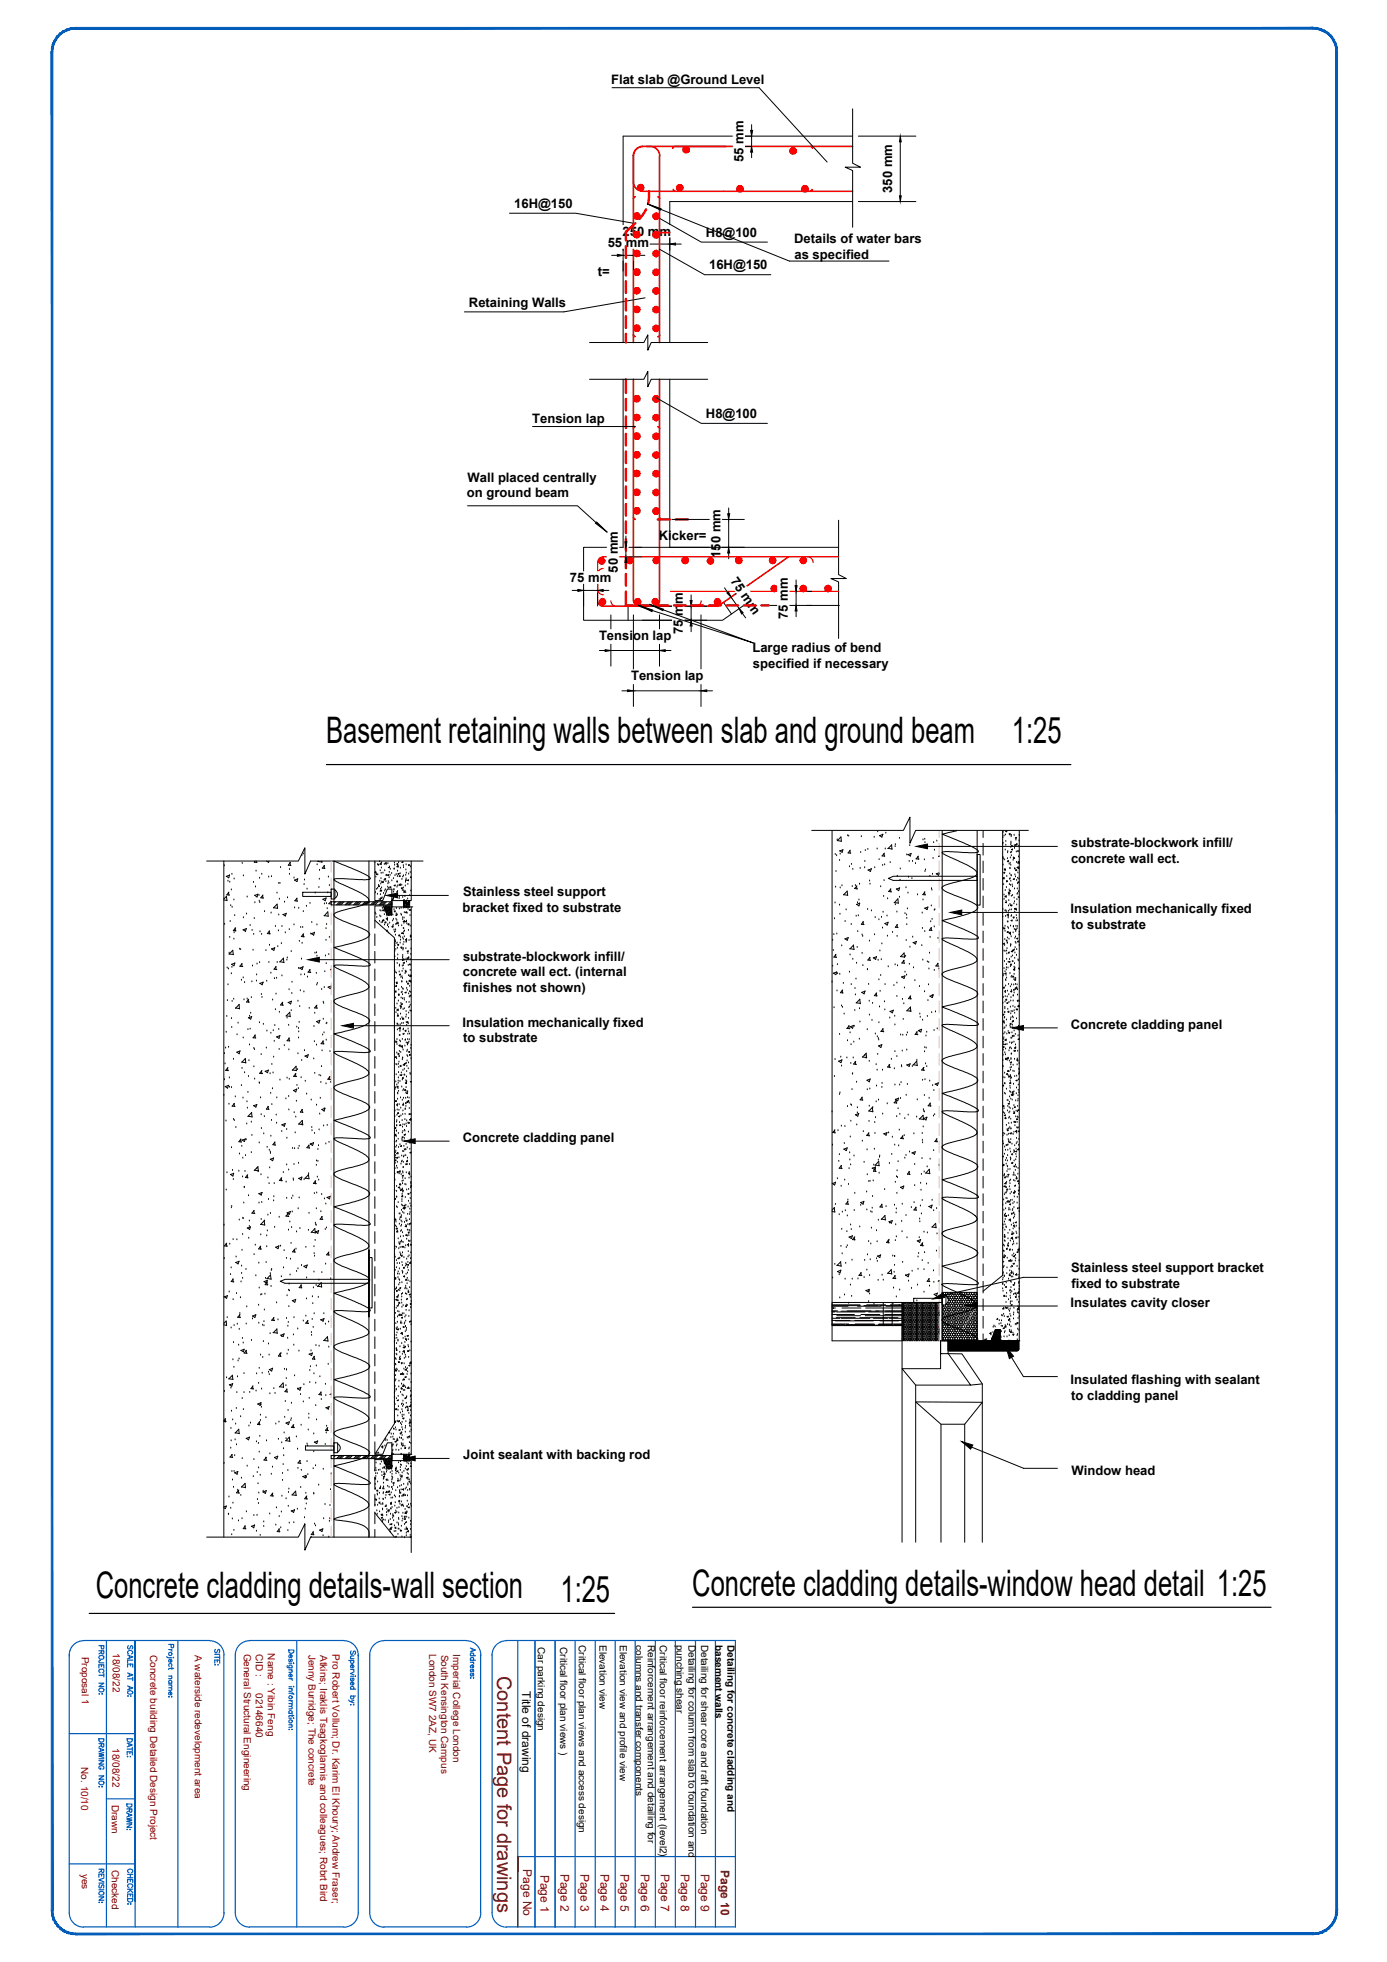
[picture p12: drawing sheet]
<svg xmlns="http://www.w3.org/2000/svg" width="297mm" height="420mm" viewBox="0 0 297 420" stroke-linecap="round" stroke-linejoin="round" font-family="sans-serif">
<defs><g id="words">
<g font-size="7.8">
<text x="69.9" y="159.2">Basement retaining walls between slab and ground beam</text>
<text x="216.7" y="159.2">1:25</text>
<text x="148.3" y="341.8">Concrete cladding details-window head detail 1:25</text>
<text x="20.5" y="342.1">Concrete cladding details-wall section</text>
<text x="120" y="343">1:25</text>
</g>
<text font-size="4.3" fill="#720000" x="106.5" y="358.9" transform="rotate(90 106.5 358.9)">Content Page for drawings</text>
<g font-size="2.8">
<text x="130.9" y="17.9">Flat slab @Ground Level</text>
<text x="159.2" y="34.7" transform="rotate(-90 159.2 34.7)">55 mm</text>
<text x="191.1" y="41.3" transform="rotate(-90 191.1 41.3)">350 mm</text>
<text x="110.1" y="44.5">16H@150</text>
<text x="130.1" y="52.9">55 mm</text>
<text x="133.3" y="50.5">250 mm</text>
<text x="151.2" y="50.7">H8@100</text>
<text x="170.1" y="52">Details of water bars</text>
<text x="128" y="59">t=</text>
<text x="151.9" y="57.7">16H@150</text>
<text x="170.2" y="55.4">as specified</text>
<text x="100.4" y="65.6">Retaining Walls</text>
<text x="151.2" y="89.5">H8@100</text>
<text x="114" y="90.5">Tension lap</text>
<text x="100" y="106.5">on ground beam</text>
<text x="100.1" y="103.2">Wall placed centrally</text>
<text x="141.1" y="115.6">Kicker=</text>
<text x="154.3" y="119.5" transform="rotate(-90 154.3 119.5)">150 mm</text>
<text x="122.1" y="124.7">75 mm</text>
<text x="132.3" y="122.6" transform="rotate(-90 132.3 122.6)">50 mm</text>
<text x="156.4" y="124.5" transform="rotate(55 156.4 124.5)">75 mm</text>
<text x="128.3" y="137.1">Tension lap</text>
<text x="146.2" y="135.7" transform="rotate(-90 146.2 135.7)">75 mm</text>
<text x="168.7" y="132.5" transform="rotate(-90 168.7 132.5)">75 mm</text>
<text x="161.1" y="139.7">Large radius of bend</text>
<text x="161.3" y="143.1">specified if necessary</text>
<text x="135.1" y="145.7">Tension lap</text>
<text x="229.4" y="184.8">concrete wall ect.</text>
<text x="229.4" y="181.5">substrate-blockwork infill/</text>
<text x="99.2" y="192">Stainless steel support</text>
<text x="99.1" y="195.4">bracket fixed to substrate</text>
<text x="229.3" y="195.6">Insulation mechanically fixed</text>
<text x="229.4" y="199">to substrate</text>
<text x="99.1" y="209.1">concrete wall ect. (internal</text>
<text x="99.2" y="205.7">substrate-blockwork infill/</text>
<text x="99.2" y="212.5">finishes not shown)</text>
<text x="99" y="219.9">Insulation mechanically fixed</text>
<text x="229.3" y="220.3">Concrete cladding panel</text>
<text x="99.2" y="223.2">to substrate</text>
<text x="99.1" y="244.6">Concrete cladding panel</text>
<text x="229.4" y="272.4">Stainless steel support bracket</text>
<text x="229.5" y="275.8">fixed to substrate</text>
<text x="229.3" y="279.9">Insulates cavity closer</text>
<text x="229.3" y="296.3">Insulated flashing with sealant</text>
<text x="229.4" y="299.7">to cladding panel</text>
<text x="99.2" y="312.5">Joint sealant with backing rod</text>
<text x="229.5" y="316">Window head</text>
</g>
<text font-size="2.6" x="111.9" y="362.2" transform="rotate(90 111.9 362.2)">Title of drawing</text>
<g font-size="2.6" fill="#720000">
<text x="112.1" y="400.3" transform="rotate(90 112.1 400.3)">Page No</text>
<text x="115.8" y="401.4" transform="rotate(90 115.8 401.4)">Page 1</text>
<text x="120" y="401.3" transform="rotate(90 120 401.3)">Page 2</text>
<text x="124.3" y="401.2" transform="rotate(90 124.3 401.2)">Page 3</text>
<text x="128.6" y="401.2" transform="rotate(90 128.6 401.2)">Page 4</text>
<text x="132.9" y="401.2" transform="rotate(90 132.9 401.2)">Page 5</text>
<text x="137.2" y="401.2" transform="rotate(90 137.2 401.2)">Page 6</text>
<text x="141.5" y="401.2" transform="rotate(90 141.5 401.2)">Page 7</text>
<text x="145.8" y="401.2" transform="rotate(90 145.8 401.2)">Page 8</text>
<text x="150.1" y="401.2" transform="rotate(90 150.1 401.2)">Page 9</text>
<text x="154.4" y="400.5" transform="rotate(90 154.4 400.5)">Page 10</text>
</g>
<g font-size="2.1">
<text x="115.2" y="352.7" transform="rotate(90 115.2 352.7)">Car parking design</text>
<text x="120" y="352.7" transform="rotate(90 120 352.7)">Critical floor plan views )</text>
<text x="124" y="352.3" transform="rotate(90 124 352.3)">Critical floor plan views and access design</text>
<text x="128.4" y="352.2" transform="rotate(90 128.4 352.2)">Elevation view</text>
<text x="132.7" y="352.2" transform="rotate(90 132.7 352.2)">Elevation view and profile view</text>
<text x="136.2" y="352.3" transform="rotate(90 136.2 352.3)">columns and transfer components</text>
<text x="138.7" y="352.2" transform="rotate(90 138.7 352.2)">Reinforcement arrangement and detailing for</text>
<text x="141.3" y="352.3" transform="rotate(90 141.3 352.3)">Critical floor reinforcement arrangement (level2)</text>
<text x="144.9" y="352.2" transform="rotate(90 144.9 352.2)">punching shear</text>
<text x="147.4" y="352.2" transform="rotate(90 147.4 352.2)">Detailing for column from slab to foundation and</text>
<text x="150.1" y="352.2" transform="rotate(90 150.1 352.2)">Detailing for shear core and raft foundation</text>
<text x="153.3" y="352.2" transform="rotate(90 153.3 352.2)">basement walls</text>
<text x="155.8" y="352.2" transform="rotate(90 155.8 352.2)">Detailing for concrete cladding and</text>
</g>
<g font-size="2.1" fill="#720000">
<text x="17.5" y="354.7" transform="rotate(90 17.5 354.7)">Proposal 1</text>
<text x="24.2" y="354.1" transform="rotate(90 24.2 354.1)">18/08/22</text>
<text x="32.1" y="354.4" transform="rotate(90 32.1 354.4)">Concrete building Detailed Design Project</text>
<text x="41.7" y="354.4" transform="rotate(90 41.7 354.4)">A waterside redevelopment area</text>
<text x="52.2" y="354.1" transform="rotate(90 52.2 354.1)">General Structural Engineering</text>
<text x="54.8" y="354.1" transform="rotate(90 54.8 354.1)">CID :</text>
<text x="57.4" y="354.1" transform="rotate(90 57.4 354.1)">Name : Yibin Feng</text>
<text x="66.1" y="354.4" transform="rotate(90 66.1 354.4)">Jenny Burridge; The concrete</text>
<text x="68.6" y="354.4" transform="rotate(90 68.6 354.4)">Atkins; Iraklis Tsagkoglannis and colleagues; Robrt Bird</text>
<text x="71.2" y="354.2" transform="rotate(90 71.2 354.2)">Pro Robert Vollum; Dr. Karim El Khoury; Andrew Fraser;</text>
<text x="91.9" y="354.2" transform="rotate(90 91.9 354.2)">London SW7 2AZ, UK</text>
<text x="94.5" y="354.3" transform="rotate(90 94.5 354.3)">South Kensington Campus</text>
<text x="97.1" y="354.2" transform="rotate(90 97.1 354.2)">Imperial College London</text>
<text x="54.8" y="362.6" transform="rotate(90 54.8 362.6)">02146640</text>
<text x="24.1" y="374.4" transform="rotate(90 24.1 374.4)">18/08/22</text>
<text x="17.4" y="378.4" transform="rotate(90 17.4 378.4)">No. 10/10</text>
<text x="24" y="386.5" transform="rotate(90 24 386.5)">Drawn</text>
<text x="17.5" y="401.3" transform="rotate(90 17.5 401.3)">yes</text>
<text x="24" y="400.4" transform="rotate(90 24 400.4)">Checked</text>
</g>
</g></defs>
<!-- layer: l -->
<g fill="none" stroke="#000" stroke-width=".21">
<path d="M131.1 18.8h31.5l14.5 15.9M157.6 31.4h3.4M161 26.7v1.2M161 29.2v2.2M161 32.6v1.2M182.6 23.3v11.7l1.7 .8h-3.3l1.6 .7v12.2M182.6 29.2h-49.2v44.1M183.8 29.2h12.3M192.8 30.4v11.5M109.1 45.7h14.2l12.2 2.1M131 52.3h1.2M131 54.7h1.2"/>
<path d="M133.4 52.3h10M133.4 54.7h2.3M135.7 55.9v2.1M136.9 54.7h1.2M138.7 43.7l30.4 12.2h21.3M140.5 46.3l9.7 5.5h14.2M141.2 53.4l9.7 5.4h14.2M144.7 52.3h1.2M182.6 43.2h-39.2v30.1M183.8 43.2h12.3M126.3 73.3h11.6l.8-1.6v3.3l.8-1.7h12.1M138.1 63.8l-17.4 3h-21.2"/>
<path d="M114.1 91.3h21.9M126.3 81.2h11.6l.8-1.7v3.3l.8-1.6h12.1M133.4 81.2v36h-8.4v15.6h29.7l4.6-3.1h20.5M140.5 85.2l9.7 5.5h14.2M143.4 81.2v36M100.1 108.3h23.6l3.9 3.6M134 114.8v1.2M134 117.2v2M134.7 117.2h44.9M134.7 119.2h2.7M143.9 111.2h15.5M156.1 108.8v1.2"/>
<path d="M156.1 111.2v6M156.1 118.4v1.3M179.6 111.4v11.6l1.6 .9h-3.3l1.7 .7v12.1M122.5 126.4h1.3M125 126.9v2.9M125 126.4h3M128 126.9v2.9M128.4 139.3h1.2M129.2 126.4h1.2M130.8 131.7v10.9M130.8 139.3h10.4M134 120.5v1.2"/>
<path d="M134.5 129.8v3M135.7 131.7v19.6M136.8 129.8l24.5 7.9-19.9-7.3M137.6 129.8h13.8M137.6 132.8h13.8M141.2 131.7v10.9M142.5 139.3h1.2M148 127.4v1.2M148 129.8v3M148 134.1v1.2M150.1 131.7v19.6M155 129l1.6 2.5"/>
<path d="M155.2 125.9l.6 1M156.6 127.9l1.7 2.4M159 131.3l.7 1M159.3 126l-1.9 1.3M161 128.4l-1.9 1.3M170.5 124.2v1.2M170.5 126.6v3.1M170.5 130.8v1.3M172.8 126.6h1M172.8 129.7h1M133.2 147.9h1.2M135.7 147.9h14.4"/>
<path d="M151.4 147.9h1.2M173.8 177.8h19.7l1.4-2.8v5.6l1.2-2.8h24.1M178.2 177.9v109.2h15M179.3 179.6h.1M179.3 180l.9 .2M181.5 178.8h.1M181.8 178.8h.1M184.5 179h.1M187.2 179.1h.1M188 177.9h.1M189.1 178.7l-.7 .3M189.1 178.6l-.2 .7-.5-.4"/>
<path d="M189.7 178.2h.1M192.6 179.3h.1M197.7 179.6h.1M198 179.5h.1M200.6 179.9h.1M201.8 177.9v109.2M204.9 177.9l-3.1 .7 6.2 2.6a2.29 2.29 0 0 1 1.5 1.2l-.7 .2-6.7-.2a.25 .25 0 0 0-.3 .2 .25 .25 0 0 0 .2 .3l2.4 1.1a14.3 14.3 0 0 1 4.6 2.5 .66 .66 0 0 1 .2 .7 .66 .66 0 0 1-.5 .5l-1.1 .5-4.2 1.1a1.79 1.79 0 0 0-1.7 .8 2.16 2.16 0 0 0 1.7 1.2l4 1.6a2.82 2.82 0 0 1 2 1.4 2.24 2.24 0 0 1-1.9 1.4l-5.7 1.4 6.2 2.6a2.29 2.29 0 0 1 1.5 1.2l-.7 .2-6.7-.2a.25 .25 0 0 0-.3 .2 .25 .25 0 0 0 .2 .3l2.4 1.1a14.3 14.3 0 0 1 4.6 2.5 .66 .66 0 0 1 .2 .7 .66 .66 0 0 1-.5 .5l-1.1 .5-4.2 1.1a1.79 1.79 0 0 0-1.7 .8 2.16 2.16 0 0 0 1.7 1.2l4 1.6a2.82 2.82 0 0 1 2 1.4v.1a4.5 4.5 0 0 1-2.8 1.5l-4.8 1.2 4.6 1.9 2.8 1.4a.37 .37 0 0 1 .3 .5 .37 .37 0 0 1-.5 .2l-6.6-.2a.34 .34 0 0 0-.4 0 .34 .34 0 0 0-.2 .3l5.6 2.7 1.7 1.2a.71 .71 0 0 1 .1 .8 .71 .71 0 0 1-.7 .4l-6.2 1.8a.55 .55 0 0 0-.6 .6 .55 .55 0 0 0 .5 .5l6.1 2.6 1 .7 .1 .5-.7 .6-1.4 .6-5.5 1.4 4.6 1.9 2.8 1.4a.35 .35 0 0 1 .3 .5 .35 .35 0 0 1-.5 .2l-7.1-.2a.22 .22 0 0 0-.1 .3 .22 .22 0 0 0 .2 .2l6.2 2.9 .8 .7 .3 .6-.5 .5-1.2 .6-5.1 1.3-.7 .5v.3l1.2 .8 5.3 2.2 1 .7 .1 .5-.7 .6-1.4 .6-5.5 1.4 5 2.1 2.5 1.3a.33 .33 0 0 1 .2 .5 .33 .33 0 0 1-.5 .1l-7.1-.2a.34 .34 0 0 0 0 .4 .34 .34 0 0 0 .3 .1l6 2.9 .9 .7 .2 .6-.4 .5-.8 .4-5.7 1.6-.6 .4v.3l1.2 .8 5.8 2.4 .6 .6v.4l-.7 .6-1.4 .6-5.5 1.4 5.4 2.3 1.9 1a.33 .33 0 0 1 .4 .2 .33 .33 0 0 1-.2 .4l-2 .1-4.2-.2-1.3 .1 .1 .3 .7 .4 5.6 2.6 .7 .6 .4 .6-.5 .6-.8 .4-5.8 1.7a.51 .51 0 0 0-.5 .5 .51 .51 0 0 0 .5 .5l6.6 2.8 .5 .5v.6M209.3 177.9v109.2M210.5 177.9v1.5M214.7 177.9v95.2l-4.2 3.4M214.8 179.2h.1M214.8 178h.1"/>
<path d="M215 178.8h.1M215.3 178.6h.1M215.4 180h.1M215.6 178l-.2 .1M215.6 177.9v.2l-.2-.1M216.1 178.5l.1 .2M216.3 178.6h.1M216.3 178.5l-.1 .2h.1M216.5 179h.1M216.6 178.7h.1M217.2 178.7h.1M217.6 179.7h.1"/>
<path d="M217.6 179.4l-.2 .1M217.7 179.3l-.1 .2-.2-.1M218.2 179.9h.1M218.3 178.7h.1M218.3 177.9v109.2M44.3 184.4h19.6l1.4-2.8v5.6l1.2-2.8h24.1M47.9 192.5l.6-.6 .1 1M47.9 192.7l.7 .1M47.9 184.4v144.8M48 185.2h.1M48.1 197.7h.1M48.8 188.5h.1"/>
<path d="M48.9 191.1l.1 .6M49 191l-.4 .6 .6 .1M49.2 187.4l-.8 .3M49.2 187.4l-.2 .6-.5-.4M49.2 188.7h.1M49.3 197.1h.1M49.4 193.7h.1M49.5 190.4h.1M49.7 187h.1M49.7 194.1h.1M50.1 192.5h.1M50.1 199.5h.1"/>
<path d="M50.1 188h.1M50.3 195.9h.1M50.3 199.1h.1M50.3 198.7l.1 .7M50.5 198.7l-.5 .6h.6M51.9 184.7h.1M52 199.1l.8-.2-.3 .6-.4-.4M52.1 187.4h.1M52.1 196.3h.1M52.8 195.5h.1M52.9 191.9h.1M53.6 198h.1"/>
<path d="M54 199h.1M54.3 188.8h.1M54.3 199.9h.1M54.5 196.5h.1M54.6 193.1h.1M54.6 184.4l-.1 .2 .5 .1M54.7 189.7h.1M54.8 186.3h.1M54.9 184.4v.3M55.2 191.5l-.7 .3M55.3 191.5l-.3 .6-.5-.4M55.5 191.5h.1"/>
<path d="M55.5 192.8h.1M55.6 187.9h.1M55.6 193.1h.1M55.7 199.3h.1M56 199.9h.1M56.1 187h.1M56.2 191.7l.1 .6M56.3 191.7l-.4 .6h.5M56.7 195h.1M57.1 184.4l.4 .3 .1-.3M57.5 187.6h.1M57.6 199.4l.2 .6"/>
<path d="M57.8 199.3l-.6 .6 .7 .1M58.1 195.3h.1M58.1 187.5h.1M59 198.2h.1M59.3 191h.1M59.3 193.6l.2 .9M59.4 193.6l-.8 .8 .9 .1M59.6 199.1h.1M59.7 195.7h.1M59.7 189h.1M59.8 192.3h.1M60 189h.1"/>
<path d="M60.1 185.6h.1M60.4 198.2h.1M60.9 193h.1M61.1 199.5h.1M61.3 195.6l-.7 .3M61.3 195.6l-.2 .6-.5-.4M61.6 192.1h.1M61.9 198.9h.1M62 187h.1M62 186h.1M62.1 184.7l.1 .6M62.2 184.7l-.5 .6h.6"/>
<path d="M63 197.9h.1M63 187.8h.1M63.1 194.2h.1M63.1 188.5l.5 .3 .2-.6-.8 .3M63.5 192.3l.1 .7M63.6 192.3l-.5 .6 .6 .1M64 194.3h.1M64.4 198.4h.1M64.7 183h.1M64.8 198.4h.1M64.8 191.1h6.1v.9h-6.1zM65 195h.1"/>
<path d="M65 182.7h.1M65 200l-.5 .6h.7M65.1 189.2h.1M65.2 188.2h.1M65.6 193.9h.1M65.8 190.2h.1M66.4 193.2h.1M66.6 199.8h.1M66.6 200l.8-.3-.2 .6M66.7 199.9l.5 .4M66.8 197.3h.1M67.5 191h.1"/>
<path d="M67.9 197.9h.1M67.9 185h.1M68 184.5l1 .1M68.2 184.4l-.1 .1M68.3 189.9h.1M68.4 188.1h.1M68.4 186.2h.1M68.9 184.4v.3M69.4 185.4l.1 .6M69.4 196.1l.9 .1-.1-.9-.8 .8M69.5 193.4h.1M69.5 185.3l-.5 .6 .6 .1"/>
<path d="M69.8 198.7h.1M69.9 192.3l-.2 .6-.6-.3 .7-.3M69.9 193.3h.1M69.9 197.8h.1M70.1 194.4h.1M70.2 191h.1M70.3 187.6h.1M70.5 189.4h.1M70.8 193l.1 .6-.5-.1 .5-.5M70.9 190.4h.8v2.1h-.8zM70.9 193.1h13v.7h-13zM71.6 193.1l-.1 .1"/>
<path d="M71.7 190.7a.91 .91 0 0 1 .6 .8 .91 .91 0 0 1-.6 .8M71.9 193.1l-.4 .3M72.7 193.1l-.6 .7M73 193.1l-.6 .7M73.4 193.1l-.7 .7M73.7 193.1l-.7 .7M74.6 193.1l-.7 .7M74.9 193.1l-.7 .7M75.2 193.1l-.7 .7M75.5 193.1l-.7 .7M76.4 193.1l-.7 .7M76.7 193.1l-.7 .7"/>
<path d="M77 193.1l-.7 .7M77.3 193.1l-.7 .7M78.2 193.1l-.7 .7M78.5 193.1l-.7 .7M78.8 193.1l-.7 .7M79 184.4v144.8l.1-.4a2.16 2.16 0 0 0-2-2.4l-1.7-.4-3.9-.6 .8-.4 1.9-.5a9.2 9.2 0 0 0 4.8-2 1.26 1.26 0 0 0-1-1.4l-1.4-.9-3.7-1.6a1.69 1.69 0 0 1-1.3-.8l1.1-.1 5.2 .2a1.24 1.24 0 0 0 1.4-.4l-1.3-.9-6.5-2.7 5.3-1.3a3.6 3.6 0 0 0 2.4-1.4 1.72 1.72 0 0 0-1.4-1.2l-4.5-1.8a3.1 3.1 0 0 1-1.8-1.2v-.1a1.04 1.04 0 0 1 1-.7l4.1-1.1a3.6 3.6 0 0 0 2.3-1 .59 .59 0 0 0-.2-.9 32.8 32.8 0 0 0-6.6-3.4l-.4-.2a.22 .22 0 0 1-.2-.3 .22 .22 0 0 1 .4-.1l6.9 .2a.36 .36 0 0 0 .5-.3 .36 .36 0 0 0-.4-.4l-1.6-.9-5.8-2.4 5.3-1.3a3.6 3.6 0 0 0 2.4-1.4 1.72 1.72 0 0 0-1.4-1.2l-4.5-1.8a3.1 3.1 0 0 1-1.8-1.2v-.1a1.04 1.04 0 0 1 1-.7l4.1-1.1a4.4 4.4 0 0 0 2.3-1 .59 .59 0 0 0-.2-.9 32.8 32.8 0 0 0-6.6-3.4l-.3-.2a.25 .25 0 0 1-.3-.3 .25 .25 0 0 1 .4-.1l6.9 .2a.36 .36 0 0 0 .5-.3 .36 .36 0 0 0-.4-.4l-3-1.5-4.4-1.8 4.8-1.2a4 4 0 0 0 2.9-1.5 1.72 1.72 0 0 0-1.4-1.2l-4.9-2a1.82 1.82 0 0 1-1.4-1.1 .98 .98 0 0 1 1-.7l3.6-.9a4.4 4.4 0 0 0 2.9-1.3v-.1a1.46 1.46 0 0 0-1.1-1.3l-6.1-3a.25 .25 0 0 1-.3-.3 .25 .25 0 0 1 .4-.1l6.9 .2a.36 .36 0 0 0 .5-.3 .36 .36 0 0 0-.4-.4l-3-1.5-4.4-1.8 4.8-1.2a4 4 0 0 0 2.9-1.5 1.72 1.72 0 0 0-1.4-1.2l-4.9-2a1.82 1.82 0 0 1-1.4-1.1 .98 .98 0 0 1 1-.7l3.6-.9a4.4 4.4 0 0 0 2.9-1.3v-.1a1.46 1.46 0 0 0-1.1-1.3l-6.2-3a.21 .21 0 0 1-.2-.3 .21 .21 0 0 1 .4-.1l6.9 .2a.36 .36 0 0 0 .5-.3 .36 .36 0 0 0-.4-.4l-3-1.5-4.4-1.8 5.3-1.3a3.6 3.6 0 0 0 2.4-1.4 1.72 1.72 0 0 0-1.4-1.2l-4.5-1.8a3.1 3.1 0 0 1-1.8-1.2 .91 .91 0 0 1 1-.8l3.6-.9a4.4 4.4 0 0 0 2.9-1.3v-.1a1.46 1.46 0 0 0-1.1-1.3l-6.2-3a.21 .21 0 0 1-.2-.3 .21 .21 0 0 1 .4-.1l6.9 .2a.36 .36 0 0 0 .5-.3 .36 .36 0 0 0-.4-.4l-1.6-.9-5.8-2.4 5.3-1.3a3.6 3.6 0 0 0 2.4-1.4 1.72 1.72 0 0 0-1.4-1.2l-4.5-1.8a3.1 3.1 0 0 1-1.8-1.2 .91 .91 0 0 1 1-.8l3.6-.9a4.4 4.4 0 0 0 2.9-1.3v-.1a1.46 1.46 0 0 0-1.1-1.3l-6.2-3a.21 .21 0 0 1-.2-.3 .21 .21 0 0 1 .4-.1l6.9 .2a.35 .35 0 0 0 .5-.3 .35 .35 0 0 0-.4-.4l-2.5-1.3-4.9-2 5.3-1.3a3.6 3.6 0 0 0 2.4-1.4 1.72 1.72 0 0 0-1.4-1.2l-4.5-1.8a3.1 3.1 0 0 1-1.8-1.2 .91 .91 0 0 1 1-.8l3.6-.9a4.4 4.4 0 0 0 2.9-1.3 1.13 1.13 0 0 0-.9-1.2l-6.4-3.3a.23 .23 0 0 1-.1-.3 .23 .23 0 0 1 .3 0l6.9 .2a.36 .36 0 0 0 .5-.3 .36 .36 0 0 0-.4-.4l-2.5-1.3-4.9-2v144.8M79.1 193.1l-.6 .7M80 193.1l-.7 .7M80.3 184.4v8.5h1.7l.9-2.5h1v5.5h-1l-.8-1.9M80.3 184.7h.1M80.3 197.1v1.6M80.3 193.1l-.7 .7"/>
<path d="M80.4 195.3h.1M80.4 186.6h.1M80.4 191h.1M80.5 187.6h.1M80.5 195.6h.1M80.5 186.8l-.2 .1M80.5 186.7v.2l-.2-.1M80.6 187.1v.2M80.6 193.1l-.7 .7M80.7 190.2h.1M80.7 196.2h.1M80.7 187.1l-.1 .2h.2"/>
<path d="M80.8 191.3h.1M80.9 190h.1M80.9 184.9h.1M80.9 187.1h.1M81 193.1l-.7 .7M81 185.1h.1M81 189.7l.1 .2M81.1 185.1h.1M81.1 189.4h.1M81.2 192.4h.1M81.3 189.6l-.2 .3h.2M81.3 184.4v.1"/>
<path d="M81.3 197.1h.1M81.3 188.5h.1M81.3 195.9h.1M81.3 185l.3 .1M81.4 194.8h.1M81.4 186.3h.1M81.4 190.7h.1M81.5 191.4h.1M81.5 192.5h.1M81.5 190.2h.1M81.5 192.3v.2M81.5 189.1h.1"/>
<path d="M81.5 196.1h.1M81.6 187.9h.1M81.6 194.9h.1M81.6 184.8v.4M81.6 186.8h.1M81.6 197.4h.1M81.6 184.8l-.2 .3M81.7 185.7h.1M81.7 184.6h.1M81.7 189.9h.1M81.7 192.2l-.2 .2h.3M81.7 190.7h-.2"/>
<path d="M81.8 188.7h.1M81.8 188.9l.3 .1M81.8 190.6l-.1 .2-.2-.1M81.8 192.1h.1M81.8 193.1l-.6 .7M81.9 194.3h.1M81.9 197.3h.1M82 194.8v.3M82 186.8h.1M82 188.8l.1 .2M82.1 188.8l-.3 .2M82.1 197l-.2 .1"/>
<path d="M82.1 191.1h.1M82.1 193.1l-.6 .7M82.1 197v.2l-.2-.2M82.2 194.8l-.2 .2h.2M82.2 197h.1M82.3 188.3h.1M82.3 194h.1M82.3 194.3h.1M82.3 184.9h.1M82.3 195.7h.1M82.4 197.9h.1M82.4 186.3h.1"/>
<path d="M82.4 190.6h.1M82.4 194.9h.1M82.4 194.3v.1M82.4 194.4h.1M82.4 194.7h.1M82.4 193.1l-.6 .7M82.4 194.8h.2M82.5 194.2h.1M82.5 197.4v.2M82.5 197.6h.2M82.5 190.3h.1M82.5 194h.1"/>
<path d="M82.5 184.7l.1 .2M82.5 194.6h.1M82.5 194.6v.1M82.6 188.2l-.2 .1M82.6 194.3h.1M82.6 188.1l-.1 .2-.1-.1M82.6 188.6h.1M82.6 194.5h.1M82.6 197.4l-.1 .2M82.7 187.3h.1M82.7 185h.1M82.7 194.9h.1"/>
<path d="M82.7 195.2h.1M82.7 196.8h.3M82.7 187.2h.1M82.7 194h.1M82.7 194.8h.1M82.7 195.4h.1M82.7 184.7l-.1 .2h.2M82.8 195.5h.1M82.8 194.3h.1M82.8 199.2h.1M82.8 193.1l-.7 .7M82.8 195.6h.1"/>
<path d="M82.8 194.4v.1M82.9 194.7h.1M82.9 195h.1M82.9 195.3h.1M82.9 195.6h.1M82.9 195.9h.1M82.9 195.6h-.1M82.9 194.1h.1M82.9 194.4h.1M82.9 194.9h.1M82.9 194.5h.1M82.9 199.2h.1"/>
<path d="M82.9 195.1h.1M82.9 196.5l.1 .4M83 196.9h.1M83 198h.1M83 196.5l-.3 .3M83 189.8h.1M83 195.2h.1M83 195.4h.1M83 187.3l.1 .2M83 194.4h.1M83.1 184.7h.1M83.1 189h.1"/>
<path d="M83.1 194h.1M83.1 197.8h.1M83.1 187.5h.1M83.1 195.7v.1M83.1 194.9v.1M83.1 195.8h.1M83.1 194.6h.1M83.2 188.6h.1M83.2 194.2h.1M83.2 194.5h.1M83.2 199.6h.1M83.2 195.1h.1"/>
<path d="M83.2 194.9h.1M83.2 198.4h.1M83.2 190h.1M83.2 194.8h.1M83.2 195.5h.1M83.2 194.7h.1M83.2 195.8h.1M83.2 187.3l-.1 .2M83.2 195.7h.1M83.2 194.3h.1M83.3 188.9h.1M83.3 195.5h.1"/>
<path d="M83.3 195.8h.1M83.3 194.2h.1M83.3 195.3h.1M83.3 194.3l-.1 .1M83.3 187.7h.1M83.3 194h.1M83.3 194.3h.1M83.3 194.6h.1M83.3 194.9h.1M83.3 195.2h.1M83.3 195.4h.1M83.4 186.6h.1"/>
<path d="M83.4 194h.1M83.4 194.2h.1M83.4 194.5h.1M83.4 194.9l.1 .1M83.4 185.4h.1M83.4 185.7l-.2 .1M83.4 185.6v.2l-.2-.1M83.5 194.9h.1M83.5 197.5h.1M83.5 194.5h.1M83.5 189.9v.2M83.5 194.9l-.1 .1"/>
<path d="M83.5 195.4h.1M83.5 187.2h.1M83.5 194h.1M83.5 195.1l.1 .1M83.5 195.3l.1 .1M83.6 186h.1M83.6 195.1h.1M83.6 194.6h.1M83.6 195.3v.1M83.6 194.4l.1 .1M83.7 195.7h.1M83.7 194.9h.1"/>
<path d="M83.7 193.1l-.7 .7M83.7 195.8v.1M83.7 194.2h.1M83.7 195.5h.1M83.7 189.9l-.2 .2h.2M83.7 194.7h.1M83.7 195.1h.1M83.7 195.4h.1M83.7 194.6h.1M83.8 194.3h.1M83.8 194.5h.1M83.8 194.8h.1"/>
<path d="M83.8 195.1h.1M83.8 195.9h.1M83.8 194.1h.1M83.8 195.2h.1M83.8 194.6v.1M83.9 186.8h.1M83.9 195.4h.1M83.9 195.7v.1M83.9 188.4h.1M83.9 194.1h.1M83.9 194h-3.6v3.1l4.2 3.7v104.1l-4.2 6.5h1.7l.9-2.4h1v5.4h-1l-.8-1.8M83.9 192.9h2.5v1.3h-2.5z"/>
<path d="M83.9 193.2l-.6 .6M83.9 193.4l-.3 .4M83.9 193.7v.1M84 192.5v.2M84 198.4l.1 .2M84 198.2h.1M84.1 197h.1M84.1 195.7h.1M84.2 192.4l-.2 .2h.2M84.2 198.4l-.3 .1M84.2 198.4l-.1 .1M84.2 197.9h.1"/>
<path d="M84.3 192.1h.1M84.3 187.9h.1M84.3 192.3h.1M84.3 196.7h.1M84.3 190.8h.1M84.3 190.4h.1M84.4 185.9h.1M84.4 190.3h.1M84.4 194.6h.1M84.4 199h.1M84.4 189.6h.2v.1M84.4 189.6l.2 .1"/>
<path d="M84.4 195.1l.1 .2M84.5 184.6h.1M84.5 199.4h.1M84.5 185.1h.1M84.6 187.3h.1M84.6 199.3h.1M84.6 195l-.1 .2h.2M84.7 198.9h.1M84.8 197.8h.1M84.8 196.6h.1M84.9 187.1h.1M84.9 195.5h.1"/>
<path d="M84.9 194.3h.1M84.9 197.6l.1 .3M85 192.1h.1M85 196.9h.1M85 185.6h.3M85 197.8h.1M85 189.8h.1M85 190.9h.1M85 188.7h.1M85 195.7h.1M85 184.9l.1 .3M85 195.9l-.2 .1"/>
<path d="M85 195.9l-.1 .2-.1-.2M85.1 188.6h.1M85.1 190.9h.1M85.1 188.7h.1M85.1 197.4h.1M85.1 187.5h.1M85.1 186.3h.1M85.1 190.7h.1M85.1 197.6l-.1 .2M85.1 191.8h10.9M85.2 185.2h.1M85.2 189.5h.1"/>
<path d="M85.2 184.9l-.1 .2h.1M85.2 185.4l.1 .3M85.3 185.4l-.3 .3M85.3 197.6h.1M85.4 184.5h.1M85.4 198.1h.1M85.4 189.5l.3 .1M85.4 187.1l-.2 .1M85.5 192.2h.1M85.5 187.5v.2M85.5 189.6l.2-.3v.3M85.5 187l-.1 .2-.2-.1"/>
<path d="M85.5 191.9h.1M85.5 194.4h.1M85.5 187.7h.2M85.7 186.9h.1M85.7 187.5l-.2 .2M85.7 185.7h.1M85.9 195.6h.1M85.9 194.3h.1M86 195.8h.1M86 190.1v.2M86 189.3h.1M86 198h.1"/>
<path d="M86.1 188.1h.1M86.2 190.5h.1M86.2 190.1l-.2 .2h.2M86.2 199.8l-.2 .1M86.2 187.6h.1M86.2 192h.1M86.2 196.7h.1M86.2 196.3h.1M86.2 199.7v.2l-.2-.1M86.3 184.6l-.3 .1M86.3 184.5l-.1 .2-.1-.1M86.3 197.3h.4"/>
<path d="M86.4 185.2h.1M86.4 189.9h.1M86.4 194.3h.1M86.4 198.6h.1M86.4 187.4h.1M86.4 185.6h.1M86.4 199.8h.1M86.4 192.9h1.3v1.3h-1.3zM86.4 192.7l.1 .2M86.5 190.5h.1M86.5 198.7h.1M86.5 199.4h.1"/>
<path d="M86.5 192.9h.1M86.5 193.6h.1M86.5 197.5h.1M86.5 194.1h.1M86.5 196.4h.1M86.5 194.1v.1M86.6 195.2h.1M86.6 193h.1M86.6 193.2h.1M86.6 197.1v.3M86.6 194h.1M86.6 199.2h.1"/>
<path d="M86.6 193.9h.1M86.6 193.8h.1M86.6 194.1h.1M86.6 193.7h.1M86.6 192.6l-.1 .3M86.6 193.4v.1M86.7 192.9h.1M86.7 193.2h.1M86.7 193.5h.1M86.7 193.3h.1M86.7 191h-.3M86.7 190.9l-.1 .2-.1-.1"/>
<path d="M86.7 197.1l-.3 .3M86.7 191.8h.1M86.7 193.1h.1M86.7 194.1h.1M86.8 190.7h.1M86.8 194.2h.1M86.8 194h.1M86.8 194.1h-.1M86.8 189.5h.1M86.8 193.9h.1M86.8 193.3h.1M86.8 194l.1 .2"/>
<path d="M86.8 188.4h.1M86.8 188.7h.1M86.8 193.2h.1M86.8 193.3v.1M86.9 187.2h.1M86.9 191h.1M86.9 186.1h.1M86.9 192.9h.1M86.9 193.6h.1M86.9 195.3v.2M86.9 194.1h-.1M87 185h.1"/>
<path d="M87 188h.1M87 194.2h.1M87 186.8h.1M87 193.5h.1M87 193.9h.1M87.1 192.7h.1M87.1 197h.1M87.1 194h.1M87.1 193.5v.1M87.1 197.3l-.3 .1M87.1 197.2l-.1 .2-.2-.1M87.1 188.4h.1"/>
<path d="M87.1 192.9h.1M87.1 193.2h.1M87.1 193.5h.1M87.1 193.7h.1M87.1 194.2h.1M87.1 193.1h.1M87.1 193.6h.1M87.1 194.1h.1M87.1 195.2l-.2 .2h.2M87.1 197.6h.1M87.2 195.4h.1M87.2 194.2h.1"/>
<path d="M87.2 193.2h.1M87.2 193.5h.1M87.2 194h.1M87.3 193.2h.1M87.3 193.5h-.1M87.3 192.3h.1M87.3 193.8h.1M87.3 193.3h.1M87.3 188.5l.2 .1M87.3 193.7h.1M87.3 189.2h.1M87.3 194.1l.1 .1"/>
<path d="M87.3 193.6v.1M87.4 194.5h.1M87.4 193.6h.1M87.4 194.2h.1M87.4 197.9v.2M87.4 193.2h.1M87.4 198h.2M87.5 199h.1M87.5 192.9h.1M87.5 185.2v.2M87.5 187h.1M87.5 197.8h.1"/>
<path d="M87.5 193.4h.1M87.5 193.7h.1M87.5 194h.1M87.5 188.5h-.2M87.5 188.4l-.1 .2M87.5 193.1h.1M87.6 193.1h.1M87.6 193.5h.1M87.6 193.2h.1M87.6 193h.1M87.6 194h.1M87.6 193v.1"/>
<path d="M87.6 197.8l-.2 .2M87.6 194.1h.1M87.6 194.9l.3-.1-.1 .2M87.6 193.6v.1M87.6 193.2l.1 .1M87.7 192.9h.1M87.7 194.1h.1M87.7 185.1l-.2 .2h.2M87.7 194.8l.2 .2M87.7 191.6h.1M87.7 194.2h.7M87.7 193.2l-.1 .1"/>
<path d="M87.8 195.9h.1M87.9 186.6h.1M87.9 198.1h.1M87.9 185.4h.1M87.9 187.7l.1 .2M88 190.6h.1M88 187.9h.1M88.1 184.4v8.5h-.4M88.1 187.8l-.1 .1M88.1 194.2v117.2M178.6 199.9h.1M178.7 196.5h.1"/>
<path d="M178.8 193.2h.1M178.9 182.8h.1M179 189.8h.1M179 186.4h.1M179.2 183h.1M179.2 199.8h.1M179.3 180l.8-.8 .1 1M179.8 193.6h.1M179.8 184.1h.1M179.9 195.6h.1M179.9 189.9h.1M179.9 182.7h.1"/>
<path d="M180.3 189.5h.1M180.5 182l-.7 .2M180.5 181.9l-.1 .6-.6-.3M180.7 191.6l.8 .1M181 197.1h.1M181.2 194.6h.1M181.4 190.8l.1 1M181.5 190.8l-.8 .8M181.9 185.4h.1M182 182.1l.1 .6M182.1 182.1l-.5 .6h.6M182.3 197.8h.1"/>
<path d="M182.3 184.9h.1M182.5 189.6h.1M182.6 186h.1M183.2 189.4h.1M183.4 196h.1M183.4 189.7l.1 .7M183.4 193.7l.6 .3 .1-.6-.7 .3M183.5 189.7l-.5 .6 .7 .1M183.7 193.1h.1M183.7 199.3h.1M183.8 195.9h.1M184 192.5h.1"/>
<path d="M184.1 189.1h.1M184.2 185.7h.1M184.3 182.4h.1M184.8 197.4l.1 .6M184.9 197.3l-.4 .6 .6 .1M185.2 185.6h.1M185.2 184.3h.1M185.3 181.9h.1M185.8 194.5h.1M185.9 181.7h.1M186.2 188.5h.1M186.3 189.1h.1"/>
<path d="M186.6 194.8h.1M186.6 186l-.2 .6-.5-.3 .7-.3M187.3 200h.1M187.3 185.6h.1M187.4 196.3h.1M187.8 181.6h.1M188.2 196.8h.1M188.3 183.9h.1M188.6 189.7h.1M188.8 196.2h.1M189 198.5h.1M189 185.1h.1"/>
<path d="M189.1 195.1h.1M189.2 191.8h.1M189.3 182.7l.1 .7M189.3 188.4h.1M189.4 182.7l-.5 .6h.6M189.5 185h.1M189.6 181.6h.1M190 195.9h.1M190.1 192.3h.1M190.1 181.7l1 .1M190.2 197.5l-.2 .6-.5-.3 .7-.3M190.3 188.1l1-.5h18v.9h-18z"/>
<path d="M190.3 188.1h.1M190.6 184.5h.1M190.7 190.4l.1 .6M190.8 190.4l-.5 .5 .6 .1M190.9 180.9l.1 1M191 180.9l-.8 .8M191.1 199.5h.1M191.5 193.3l.9 .1M191.5 193.3l.8-.8 .1 .9M191.7 181.1h.1M191.7 180.7h.1M191.7 193.5h.1"/>
<path d="M192.1 195.1h.1M192.1 198l.1 .7M192.2 187.4h.1M192.2 198l-.5 .6h.6M192.6 191.9h.1M192.7 190.1l-.7 .3M192.7 190.1l-.2 .6-.5-.3M192.8 188.3h.1M192.8 185.9h.1M193.8 195.4h.1M194 189.9h.1M194.2 195.7h.1"/>
<path d="M194.2 197.8h.1M194.2 196.5h.1M194.2 182.9h.1M194.3 194.4h.1M194.5 191h.1M194.6 187.6h.1M194.7 184.3h.1M194.8 180.9h.1M195.1 182.8l-.7 .2M195.1 182.7l-.1 .6-.5-.3M195.3 187.9h.1M195.4 184.3h.1"/>
<path d="M196.1 184.7h.1M196.5 191.4h.1M196.6 183.4l.1 .6M196.7 183.3l-.5 .6 .6 .1M197.5 195.3h.1M197.5 198.6h.1M197.7 192.5h.1M198 183.9h.1M198 191l.1 .6M198 199.3h.1M198 194.5l.6 .3M198.1 180.2h.1"/>
<path d="M198.1 186.4h.1M198.1 191l-.5 .6h.6M198.2 186.1h.1M198.6 181.3h27.9M198.7 194.3l-.7 .2M198.7 194.2l-.2 .6M199.2 187.4h.1M199.3 197.2h.1M199.4 198.7l.1 .6M199.4 193.8h.1M199.5 190.1h.1M199.5 198.6l-.5 .6h.6"/>
<path d="M199.6 190.4h.1M199.6 196.7h.1M199.7 187h.1M199.8 183.6h.1M200 180.2h.1M200.1 198.3h.1M200.1 194.7h.1M200.1 181.8h.1M200.2 194.6h.1M201 183.4h.1M201.1 183.3l-.1 .1M201.1 186.9l-.6 .2 .5 .3 .1-.4"/>
<path d="M206 195.4h20.5M209.3 183h.6v10.8h-.6zM210.5 180.6v2.5M210.5 184.4v2.5M210.5 188.1v2.5M210.5 191.9v2.5M210.5 195.6v2.5M210.5 199.4v2.5M214.7 196.1h.1M214.7 180.6h.1M214.7 180.3h.1M214.7 183.6h.2"/>
<path d="M214.7 196.3h.1M214.7 188.1l.4 .1M214.7 180.5h.1M214.8 194.5h.1M214.8 185h.1M214.8 183.4l-.1 .1M214.8 180.4l-.1 .2M214.9 183.8h.1M214.9 198.6h.1M214.9 189.2h.1M215 198.7v.3M215 187.9v.3"/>
<path d="M215 192.4h.1M215 191.5h.1M215.1 186v.3M215.1 187.9l-.3 .3M215.2 183.9h.1M215.2 198.7l-.2 .2h.2M215.2 192l.3 .1M215.2 186.8l-.1 .2-.2-.1 .3-.1M215.2 186.2h.1M215.2 198.1h.1M215.2 194.8h.1M215.2 199.2h.1"/>
<path d="M215.3 181.8h.1M215.3 186.2h.1M215.3 190.5h.1M215.3 186l-.2 .2h.2M215.4 196h.1M215.4 194.8h.1M215.4 180.8h.1M215.4 192.8h.1M215.4 191.8l.1 .3M215.5 195h.1M215.5 191.8l-.3 .3M215.5 189.9h.1"/>
<path d="M215.5 193.2l-.2 .1M215.6 188.6h.1M215.6 188.6v.2M215.6 193.1l-.1 .2-.2-.1M215.6 187.5h.1M215.7 195.9h.3M215.7 183.7h.1M215.7 197.2h.1M215.7 188.6l-.1 .2h.2M215.8 199.5h.1M215.8 182.4h.1M215.8 198.4h.1"/>
<path d="M215.8 182.1h.1M215.9 197.2h.1M215.9 184.4h.1M215.9 196.1h.1M215.9 196.4h.1M215.9 195.7l.1 .4M215.9 199.5l-.2 .1M215.9 199.5v.2l-.2-.1M216 194.9h.1M216 191h.1M216 198.6h.1M216 195.7l-.3 .3"/>
<path d="M216 193.8h.1M216 184.3l-.3 .1M216 184.3v.2l-.2-.1M216 192.6h.1M216 191.2l.1 .2M216.1 191.5h.1M216.1 190.4h.1M216.1 184.9h.1M216.1 199.6h.1M216.1 191.1h.1M216.1 199.8l.3 .1M216.2 189.2h.1"/>
<path d="M216.2 188.1h.1M216.3 186.9h.1M216.3 194.7h.1M216.3 191.2l-.2 .2h.2M216.3 185.8h.1M216.3 193.4h.1M216.3 185.7h.1M216.3 184.6h.1M216.3 187.9h.1M216.4 183.5h.1M216.4 200h.1M216.4 199.6v.4"/>
<path d="M216.4 190.7l-.3 .1M216.4 190.7l-.1 .2-.1-.2M216.4 182.4h.1M216.4 189.4h.1M216.4 193.7h.1M216.4 198.1h.1M216.4 199.6l-.2 .3M216.5 181.3h.1M216.5 188.5h.1M216.5 180.7h.1M216.5 185.1h.1M216.5 180.1h.1"/>
<path d="M216.5 187.3h.1M216.5 180.4h.1M216.5 193.8v.2M216.5 196h.1M216.5 194h.3M216.5 197.1l.2 .1 .1-.2-.3 .2M216.6 194.6h.1M216.6 183h.1M216.6 187.4h.1M216.6 191.7h.1M216.6 181.1v.2M216.6 182.3h.1"/>
<path d="M216.6 195.9h.1M216.7 181h.1M216.7 193.7l-.2 .3M216.8 189.3h.1M216.8 181l-.2 .3M216.8 189.7h.1M216.8 191.5h.1M216.8 181.8l-.2 .1M216.8 181.8v.2l-.2-.1M217 199.5h.1M217 184h.1M217 196.4v.2"/>
<path d="M217 183.5h.1M217 198.3h.1M217.1 198.2h.1M217.1 183.7v.2M217.1 183.8h.2M217.1 193.3h.1M217.2 192.1h.1M217.2 196.3l-.2 .2h.2M217.2 180.9h.1M217.2 198.8h.1M217.2 188.2l-.2 .1M217.2 188.2v.2l-.2-.2"/>
<path d="M217.3 192.9h.1M217.3 181.5h.1M217.3 185.8h.1M217.3 190.1h.1M217.3 194.5h.1M217.3 183.6l-.2 .2M217.3 195.1h.1M217.4 187.1h.1M217.4 185.9h.1M217.4 199l.1 .2M217.5 187.6h.1M217.5 199.1h.2"/>
<path d="M217.5 180.8l.3 .1M217.5 199.3h.1M217.5 181h.1M217.5 186.3l.1 .2M217.6 198.1h.1M217.6 194.5h.1M217.6 194.6l-.2 .1M217.6 197h.1M217.6 194.5l-.1 .2-.1-.1M217.6 195.9h.1M217.6 182.2h.1M217.6 198.9l-.1 .2"/>
<path d="M217.7 194.7h.1M217.7 184.5h.1M217.7 193.6h.1M217.7 188.3h.1M217.7 196.5h.1M217.7 186.2l-.1 .2h.2M217.7 180.7l.1 .3M217.8 192.4h.1M217.8 191.3h.1M217.8 198.7h.1M217.8 180.7l-.3 .2M217.9 190.1h.1"/>
<path d="M217.9 198.2h.1M217.9 189h.1M217.9 197h.1M217.9 187.9h.1M217.9 182.1h.1M217.9 191.1h.1M217.9 184.8h.3M218 186.7h.1M218 185.6h.1M218 188.8l.1 .2M218 185.7l-.2 .1M218.1 184.4h.1"/>
<path d="M218.1 192h.1M218.1 185.7l-.1 .2-.2-.2M218.1 183.3h.1M218.1 190.7h.1M218.1 185.8h.1M218.2 182.1h.1M218.2 181h.1M218.2 188h.1M218.2 188.8l-.1 .2h.1M218.2 184.6v.3M218.2 185.8h.1M218.2 184.6l-.2 .3"/>
<path d="M218.3 184.6h.1M218.3 199.4h.1M218.3 192.1l-.1 .1M48.6 217.5h.1M48.7 207.1h.1M48.7 214.1h.1M48.8 210.7h.1M49 207.3h.1M49 204.3l1 .1M49.1 203.9h.1M49.2 200.5h.1M49.5 208.3h.1"/>
<path d="M49.6 217.9h.1M49.6 219.8h.1M49.7 207h.1M49.7 214.2h.1M49.8 203.5l.2 1M49.9 203.5l-.8 .8M50.1 213.8h.1M50.1 200.9h.1M50.3 206.2l-.7 .3M50.3 206.2l-.2 .6-.5-.3M50.4 215.8l.9 .2M51 218.9h.1"/>
<path d="M51.2 215.1l.1 1M51.2 215.1l-.8 .8M51.3 203.1h.1M51.5 203.1h.1M51.7 209.7h.1M51.7 206.4l.2 .6M51.9 206.4l-.5 .5 .6 .1M52.1 209.2h.1M52.3 213.9h.1M52.4 210.2h.1M52.9 213.7h.1M53.1 214l.2 .7"/>
<path d="M53.3 214l-.5 .6h.6M53.4 217.4h.1M53.7 216.8h.1M53.8 213.4h.1M53.9 217.7l-.7 .3M53.9 217.7l-.2 .6-.5-.4M53.9 210h.1M54.1 206.7h.1M54.2 203.3h.1M54.9 209.9h.1M55 208.6h.1M55 206.2h.1"/>
<path d="M55.6 218.8h.1M55.6 205.9h.1M56 212.8h.1M56.1 213.4h.1M56.4 210.3l-.3 .6-.5-.3 .8-.3M56.4 219.1h.1M57 203.4h.1M57.1 209.9h.1M57.6 205.9h.1M57.7 202.2h.1M58 208.2h.1M58.4 213.9h.1"/>
<path d="M58.8 209.4h.1M58.8 203l-.7 .2M58.9 219.4h.1M58.9 202.9l-.3 .6-.5-.3M59 216h.1M59 207l.2 .6M59.1 212.7h.1M59.2 207l-.5 .5 .6 .1M59.2 209.3h.1M59.4 205.9h.1M59.5 202.5h.1M59.8 216.6h.1"/>
<path d="M60.3 201.9h.1M60.4 208.8h.1M60.5 214.7l.1 .6M60.6 214.6l-.5 .6 .6 .1M60.7 205.2l.1 .9-.9-.2M60.7 205.2l-.8 .8M61.3 217.6l.8-.8 .1 .9M61.3 217.5l.9 .2M61.4 205.4h.1M61.5 217.8h.1M61.5 204.9h.1M61.7 214.7l.5 .3 .2-.6-.7 .3"/>
<path d="M61.8 219.4h.1M61.9 211.7h.1M62.4 216.2h.1M62.4 203.6h.1M62.5 212.5h.1M62.5 210.1h.1M63.6 219.7h.1M63.8 214.2h.1M63.9 207.2h.1M64.1 218.7h.1M64.1 201.4h.1M64.2 215.3h.1"/>
<path d="M64.3 211.9h.1M64.4 208.6h.1M64.6 205.2h.1M64.7 201.8h.1M64.9 200l.1 .6M64.9 207l-.7 .3M64.9 207l-.2 .6-.5-.3M65.1 212.2h.1M65.2 208.5h.1M65.8 209h.1M66.2 215.7h.1M66.3 207.6l.1 .7"/>
<path d="M66.4 207.6l-.4 .6 .6 .1M67.2 219.6h.1M67.4 216.8h.1M67.5 203.9h.1M67.7 208.2h.1M67.7 215.3l.2 .6M67.8 203.8h.1M67.8 210.7h.1M67.9 204.5h.1M67.9 215.3l-.5 .5 .6 .1M68 210.4h.1M68.4 205.5h27.8"/>
<path d="M68.5 218.5l-.2 .6-.5-.3 .7-.3M68.9 211.7h.1M69.2 218h.1M69.2 214.4h.1M69.3 214.7h.1M69.4 211.3h.1M69.6 207.9h.1M69.7 204.5h.1M69.8 201.2h.1M69.9 206.1h.1M69.9 219h.1M70 218.9h.1"/>
<path d="M70.4 204.2h.1M70.5 200.5h.1M70.8 207.6l.1 .1M70.9 207.5l-.1 .2M70.9 211.1l-.7 .3M70.9 211.3l-.1 .4-.5-.3M75.7 219.7h20.5M80.3 200v2.5M80.3 203.7v2.5M80.3 207.5v2.5M80.3 211.2v2.5M80.3 215v2.5"/>
<path d="M80.3 218.8v2.5M84.5 219.9h.1M84.5 207.9h.1M84.5 204.8v.1M84.5 204.9h.1M84.5 204.6h.1M84.5 218.8h.1M84.5 212.4h.3M84.6 203.5h.1M84.6 207.7l-.1 .1M84.6 202.3h.1M84.6 209.3h.1"/>
<path d="M84.6 201.2h.1M84.6 208.1h.1M84.7 200.1h.1M84.7 201.5h.1M84.7 213.5h.1M84.7 211.1l.2 .2M84.8 203.1h.1M84.8 215.7h.1M84.8 212.2v.3M84.8 201.9h.1M84.8 216.6h.1M84.8 212.2l-.2 .3"/>
<path d="M84.9 210.3v.3M84.9 208.2h.1M84.9 211.1l-.2 .1M84.9 211.1v.2M85 210.5h.1M85 216.3l.3 .1M85 210.4h.1M85 214.8h.1M85 219.1h.1M85.1 201.7h.1M85.1 206.1h.1M85.1 210.3l-.2 .2h.2"/>
<path d="M85.1 202.8h.1M85.1 217.5l.2 .1M85.1 219.1h.1M85.1 205.1h.1M85.2 204.3h.1M85.2 217.1h.1M85.2 219.3h.1M85.2 216.1l.1 .3M85.3 216.1l-.3 .3M85.3 214.2h.1M85.3 212.9l.1 .2M85.3 217.5l-.2 .1"/>
<path d="M85.3 217.4l-.1 .2M85.4 212.9h.1M85.4 202.3l-.3 .1M85.4 211.8h.1M85.4 200.2v.2M85.4 202.2l-.1 .2-.2-.1M85.5 207.9h.1M85.5 206.7h.1M85.5 212.9l-.1 .1 .2 .1M85.6 206.4h.1M85.6 200.2l-.2 .2h.3M85.7 208.6h.1"/>
<path d="M85.7 220v.3M85.7 219.2h.1M85.7 201.7h.1M85.7 215.3h.1M85.7 218.1h.1M85.7 200.5h.1M85.7 220l-.3 .3M85.7 208.6l-.2 .1M85.8 216.9h.1M85.8 201.1h.1M85.8 215.5v.2M85.8 208.6l-.1 .2-.2-.2"/>
<path d="M85.8 215.8h.1M85.8 215.6l.2 .1M85.9 214.7h.1M85.9 209.1h.1M85.9 215.3h.1M85.9 202.8v.2M85.9 213.5h.1M85.9 202.9l.2 .1M86 212.4h.1M86 211.2h.1M86 215.5l-.2 .1M86 210.1h.1"/>
<path d="M86 219h.1M86.1 208.9h.1M86.1 202.9h.1M86.1 217.7h.1M86.1 210h.1M86.1 202.8l-.2 .2M86.1 207.8h.1M86.1 212.2h.1M86.1 215l-.2 .1M86.2 206.7h.1M86.2 214.9l-.1 .2-.2-.1M86.2 205.5h.1"/>
<path d="M86.2 212.8h.1M86.2 205h.1M86.2 209.3h.1M86.2 213.7h.1M86.2 218h.1M86.2 204.4h.1M86.2 211.5h.1M86.2 204.7h.1M86.2 200.6h.1M86.2 218l.1 .3M86.3 203.2h.1M86.3 202.1h.1"/>
<path d="M86.3 207.3h.1M86.3 211.7h.1M86.3 216h.1M86.3 205.4l.1 .2M86.4 200.9h.1M86.4 206.6h.1M86.4 218.9h.1M86.4 202.9h.1M86.4 205.3h.1M86.5 218l-.2 .2 .2 .1M86.5 201.6h.1M86.5 213.6h.1"/>
<path d="M86.5 205.3l-.1 .2 .2 .1M86.6 200.4h.1M86.6 213.9h.1M86.6 215.8h.1M86.6 206.1l-.3 .1M86.6 206.1l-.1 .2-.1-.1M86.8 208.3h.1M86.8 207.8h.1M86.8 201.2l.3 .1M86.8 208l.1 .2M86.9 217.6h.1M86.9 202.9h.1"/>
<path d="M87 201.6h.1M87 216.4h.1M87 205.2h.1M87 212.5l-.3 .1M87 212.4l-.1 .2-.1-.1M87 217.2h.1M87 214.4h.1M87 218.8h.1M87 207.9l-.1 .2h.2M87.1 201.4h.1M87.1 205.8h.1M87.1 210.1h.1"/>
<path d="M87.1 201v.4M87.1 211.4h.1M87.1 219.4h.1M87.1 201l-.3 .3M87.1 210.2h.1M87.2 211.9h.1M87.2 203.7l.2 .1M87.3 205.1l.3 .1M87.3 205.2h.1M87.3 218.8h.1M87.3 210.6v.2M87.3 205.2l.3-.3v.4"/>
<path d="M87.3 204h.1M87.3 218.8l-.2 .1M87.3 218.8v.2l-.2-.1M87.4 219h.1M87.4 206.5h.1M87.4 203.7h-.2M87.4 203.6v.2M87.5 217.9h.1M87.5 208.7h.1M87.5 216.7h.1M87.5 212.6h.1M87.5 210.5l-.2 .2h.3"/>
<path d="M87.6 215.6h.1M87.6 214.4h.1M87.6 201.2h.1M87.6 210l.2 .2v-.2l-.2 .1M87.6 213.3h.1M87.7 212.2h.1M87.7 206.4h.1M87.7 215.4h.1M87.7 211h.1M87.7 209l.3 .1M87.8 209.9h.1M87.8 213.1v.2"/>
<path d="M87.8 208.7h.1M87.8 216.3h.1M87.9 207.6h.1M87.9 215h.1M87.9 200.4v.2M87.9 206.4h.1M87.9 200.2h.1M87.9 210.1h.1M87.9 205.3h.1M87.9 212.3h.1M88 204.2h.1M88 213.1l-.2 .2h.2"/>
<path d="M88 208.9v.3M88 216.4l.1 .1M88 203h.1M88 210.1h.1M88 208.9l-.2 .2M88 201.2h.1M88.1 208.8h.1M88.1 200.4l-.2 .2h.2M88.1 216.4l-.2 .1M178.2 210.1h.1M178.3 206.7h.1M178.3 201.2h.1"/>
<path d="M178.4 203.3h.1M178.6 215.6h.1M178.9 204.4l.1 .6M179 204.4l-.4 .6h.6M179.2 208.1l-.8 .3M179.2 208.1l-.2 .6-.5-.3M179.3 212h.1M179.3 206.4h.1M179.4 208.3h.1M179.8 208.4h.1M180.2 215.2h.1M180.3 202.3h.1"/>
<path d="M180.4 212v.7M180.4 215.5h.1M180.5 212l-.5 .6h.6M180.6 210.4h.1M180.8 216.9h.1M180.9 201l.6 .4 .2-.6-.8 .3M181.8 219.7l.1 .6M181.9 219.7l-.5 .5 .6 .1M181.9 208h.1M182 203.2l.8-.8 .1 1M182 203.1l.9 .2M182 204.3h.1"/>
<path d="M182.3 210.6h.1M182.6 205.2h.1M182.8 219.6l-.8 .3M182.8 219.6l-.2 .6-.5-.3M182.9 219.6h.1M183.1 216.2h.1M183.1 211.5h.1M183.2 212.8h.1M183.3 209.5h.1M183.4 214.7l.8 .2M183.4 206.1h.1M183.6 202.7h.1"/>
<path d="M184.1 215.8h.1M184.1 214l.1 1M184.2 218.6h.1M184.2 214l-.8 .8M184.6 203.9h.1M184.6 200h.1M184.8 200.3h.1M184.8 206.6h.1M185.3 212.2l-.8 .3M185.3 212.2l-.2 .6-.6-.3M185.8 207.5h.1M185.8 207.4h.1"/>
<path d="M186 210.6h.1M186.2 214.2h.1M186.2 217.2h.1M186.2 201.3h.1M186.2 205l.1 .6M186.3 205l-.4 .6h.6M186.7 218.3h.1M186.9 214.7h.1M187 205.1l.6 .4M187.6 212.7l.2 .6M187.7 204.9l-.7 .2M187.7 204.8l-.2 .7"/>
<path d="M187.8 212.6l-.5 .6 .5 .1M188.1 205.4h.1M188.2 218.8h.1M188.2 209.6h.1M188.4 215.4h.1M188.4 203.4h.1M188.5 212.1h.1M188.6 208.7h.1M188.7 205.3h.1M188.9 201.9h.1M189.4 214.3h.1M189.5 216.1h.1"/>
<path d="M189.5 210.6h.1M190 200.3h.1M190.2 206.8h.1M190.6 217.8h.1M191.3 216.4l-.7 .2M191.3 216.3l-.2 .6-.5-.3M191.4 210.8h.1M191.6 217.4h.1M191.7 219.3h.1M191.7 206.4h.1M192.1 210.3h.1M192.1 213.2h.1"/>
<path d="M192.1 200.3h.1M192.2 206.6h.1M192.8 204.8l.9 .2M193.3 213.8h.1M193.4 218.1h.1M193.5 205.7h.1M193.5 205.6l.1 .7M193.6 214.7h.1M193.6 204.1l.1 .9M193.6 205.6l-.5 .6 .6 .1M193.6 204.1l-.8 .8M193.7 211.4h.1"/>
<path d="M193.8 209l-.7 .2M193.8 208h.1M193.8 208.9l-.2 .6-.5-.3M193.9 204.6h.1M194.1 201.2h.1M194.2 208.6h.1M194.7 206.3h.1M194.9 202.6h.1M194.9 216.3h.1M194.9 213.3l.1 .6M195 215.7l.1 .9M195 215.6l-.8 .9 .9 .1"/>
<path d="M195 213.3l-.5 .6h.7M195.5 200.5h.1M195.6 207h.1M195.9 209.8h.1M196.3 201.6l-.7 .3M196.3 201.6l-.2 .6-.5-.4M196.9 211.1h.1M197 216.9h.1M197.1 217.6h.1M197.4 202.3h.1M197.6 218.3h.1M197.6 205.4h.1"/>
<path d="M198 212.2h.1M198.6 217.5h.1M198.6 205.8h.1M198.7 214.1h.1M198.9 210.7h.1M198.9 205.9h.1M198.9 207.3h.1M199.1 203.9h.1M199.2 200.5h.1M199.5 216.6h.1M199.7 213h.1M199.9 213l-.7 .3"/>
<path d="M199.9 213l-.2 .6-.5-.3M200.1 207.6h.1M200.3 216.5h.1M200.8 206.3l.1 .6M200.9 200.7h.1M200.9 206.3l-.5 .6h.7M201.1 207.3h.1M210.5 203.1v2.5M210.5 206.9v2.5M210.5 210.6v2.5M210.5 214.4v2.5M210.5 218.1v2.5"/>
<path d="M214.7 218.8h.3M214.8 214.6h.1M214.9 213.4h.1M214.9 208.8h.1M214.9 211.4v.2M214.9 211.6h.3M215 208.4h.1M215 218.6v.3M215 217.2l-.2 .1M215 207.2h.1M215 203.4h.1M215 218.6l-.2 .3"/>
<path d="M215 217.2l-.1 .2-.1-.1M215.1 218.9h.1M215.1 202l-.2 .1M215.1 217.8h.1M215.1 205.7h.1M215.1 211.4l-.2 .2M215.1 202l-.1 .2-.1-.1M215.2 216.6h.1M215.2 202.3h.1M215.2 217.7h.1M215.2 215.5h.1M215.2 201h.1"/>
<path d="M215.2 215.8h.1M215.2 219.9h.1M215.2 212.2h.1M215.2 214.4h.1M215.2 203.5h.1M215.2 207.9h.1M215.3 213.2h.1M215.3 212.1h.1M215.3 212.3h.1M215.4 210.9h.1M215.4 209.6h.1M215.4 209.8h.1"/>
<path d="M215.4 214v.2M215.4 208.6h.1M215.4 208.4l-.2 .1M215.5 207.5h.1M215.5 219.5h.1M215.5 201.3v.2M215.5 208.4l-.1 .1-.2-.1M215.5 206.4h.1M215.5 218.2h.1M215.5 207h.1M215.6 205.2h.1M215.6 203.4h.1"/>
<path d="M215.6 209.2h.1M215.6 204.1h.1M215.6 213.9l-.2 .3h.2M215.7 202.9h.1M215.7 201.3l-.2 .2h.2M215.7 201.8h.1M215.7 213.3h.1M215.7 200.6h.1M215.7 212h.1M215.7 201.7h.1M215.8 215.9h.1M215.9 207.1h.1"/>
<path d="M215.9 216.6v.2M215.9 214.7l-.1 .2-.2-.1 .2-.1M215.9 205.9h.1M216 203.9v.2M216 210.6h.1M216 212.8h.1M216.1 200.9h.1M216.1 214.4h.1M216.1 216.5l-.2 .2h.2M216.2 203.9l-.2 .1 .2 .1M216.2 205.3h.1M216.3 208.3h.1"/>
<path d="M216.3 219.5h.1M216.3 205.9l-.3 .1M216.3 205.9v.2l-.2-.2M216.3 219.1l.1 .3M216.4 206.8h.1M216.4 211.1h.1M216.4 215.5h.1M216.4 219.8h.1M216.4 218.1h.1M216.4 202.4h.1M216.4 206.4l.1 .3M216.5 202.1h.1"/>
<path d="M216.5 216.9h.1M216.5 202.2h.1M216.5 214.2h.1M216.5 213.4h.1M216.5 217.7h.1M216.5 216.4h.1M216.5 200.4h.1M216.5 204.8h.1M216.5 209.1h.1M216.5 219.1l-.1 .2h.2M216.5 203.7l.4 .1M216.6 211.9h.1"/>
<path d="M216.6 210.7h.1M216.6 206.4l-.1 .2 .2 .1M216.7 208.9h.1M216.7 212.2l-.3 .2M216.7 212.2l-.1 .2-.1-.1M216.8 219.8h.1M216.8 218.7h.1M216.8 205.7h.1M216.8 219.3h.1M216.8 203.6v.3M216.8 217.5h.1M216.8 204.5h.1"/>
<path d="M216.9 216.4h.1M216.9 203.5h.1M216.9 209v.3M216.9 203.5l-.3 .3M216.9 215.3h.1M216.9 205.7h.1M216.9 203.4l.2 .2M217 214.2h.1M217 213.1h.1M217 217.7h.1M217 213h.1M217 219.9h.1"/>
<path d="M217 207.6l.3 .1M217.1 211.9h.1M217.1 218.6l-.3 .1M217.1 218.6l-.1 .2-.2-.2M217.1 210.7h.1M217.1 209l-.2 .2h.2M217.1 209.6h.1M217.1 203.4l-.2 .1M217.1 203.4v.2M217.2 208.4h.1M217.2 206.9h.1M217.2 212.4h.1"/>
<path d="M217.2 216.2h.1M217.2 207.3h.1M217.2 203.2h.1M217.2 207.5h.1M217.2 211.9h.1M217.3 206.1h.1M217.3 207.5v.3M217.3 205h.1M217.3 216.8h.1M217.3 207.5l-.2 .2M217.3 209.8l.2 .1M217.4 203.9h.1"/>
<path d="M217.4 200.7h.1M217.4 215.5h.1M217.4 207.1h.1M217.4 202.7h.1M217.4 209.3h.1M217.4 211.6v.2M217.4 201.6h.1M217.4 211.8h.2M217.5 200.4h.1M217.5 210.6h.1M217.5 211.6h.3M217.5 209.3h.1"/>
<path d="M217.5 209.8l-.2 .1M217.5 209.7l-.1 .2M217.6 201.8h.1M217.6 211.6l-.2 .2M217.6 216h.1M217.7 204.4h.1M217.7 218h.1M217.7 216.2l.2 .1M217.7 203.1h.1M217.7 211.4l.1 .3M217.8 211.4l-.3 .3M217.8 210.7h.1"/>
<path d="M217.9 214.2v.2M217.9 211.7h.1M217.9 212.9h.1M217.9 216.1l-.3 .1M217.9 216.1l-.1 .2M217.9 201.5l.1 .2M217.9 215.5h.3M217.9 200.9l-.2 .1M218 200.9l-.1 .2-.2-.2M218 205.3h.1M218.1 205.6h.1M218.1 214.2l-.2 .2h.2"/>
<path d="M218.1 219.6h.1M218.2 201.5l-.2 .2h.2M218.2 215.4h.1M218.2 215.3v.3M218.2 214.2h.1M218.2 200h.1M218.2 215.3l-.2 .2M218.3 207.4h.1M218.3 202.3h.1M218.3 207.3l-.2 .1h.2M47.9 234.3h.1M48.1 231h.1"/>
<path d="M48.1 225.4h.1M48.2 227.6h.1M48.2 232.7l.8-.3-.3 .6zM48.3 224.2h.1M48.4 239.8h.1M48.4 220.8h.1M48.7 228.7l.1 .6M48.8 228.6l-.5 .6 .6 .1M49 224.1h.1M49 236.2h.1M49.1 230.6h.1M49.2 232.6h.1"/>
<path d="M49.6 232.7h.1M50 226.6h.1M50 239.5h.1M50.1 236.3l.1 .6M50.2 239.8h.1M50.2 236.3l-.5 .6h.6M50.4 234.7h.1M50.7 225.3l.5 .4M50.8 221.4h.1M51.4 225.1l-.7 .2M51.4 225l-.2 .7M51.7 232.3h.1"/>
<path d="M51.7 227.4l.9 .2M51.8 227.5l.7-.8 .1 1M51.8 228.6h.1M52 234.9h.1M52.1 222.1h.1M52.4 229.5h.1M52.9 235.7h.1M53 237.1h.1M53.1 233.7h.1M53.1 220.3h.1M53.1 239l.9 .2M53.2 230.3h.1"/>
<path d="M53.3 226.9h.1M53.4 223.5h.1M53.6 220.2h.1M53.9 238.2l.1 1M53.9 238.2l-.8 .9M54.4 228.2h.1M54.4 224.3h.1M54.5 224.6h.1M54.5 230.9h.1M54.6 221.6l.1 .7M54.7 221.6l-.5 .6 .6 .1M55 236.5l-.7 .3"/>
<path d="M55 236.5l-.2 .6-.5-.3M55.5 231.7h.1M55.6 231.8h.1M55.8 234.9h.1M55.9 225.6h.1M55.9 238.5h.1M56 229.3l.1 .6M56.1 229.3l-.5 .6h.6M56.6 238.9h.1M57 224.2h.1M57.2 220.6h.1M57.4 236.9l.1 .7"/>
<path d="M57.5 229.2l-.7 .2M57.5 236.9l-.5 .6 .6 .1M57.5 229.1l-.2 .6-.5-.3M57.8 229.7h.1M58 233.9h.1M58 221.1h.1M58.1 239.7h.1M58.2 236.3h.1M58.2 227.7h.1M58.3 232.9h.1M58.5 229.6h.1M58.5 220.5h.1"/>
<path d="M58.6 226.2h.1M58.7 222.8h.1M59.2 238.6h.1M59.2 222l.5 .4 .3-.6-.8 .3M59.3 234.9h.1M59.7 220.2h.1M59.8 224.5h.1M60 231.1h.1M60.9 223.7h.1M61.2 235.1h.1M61.5 230.7h.1M61.8 234.6h.1"/>
<path d="M61.9 224.6h.1M61.9 237.5h.1M61.9 222.3l.1 .6M61.9 230.9h.1M62 222.3l-.5 .6h.6M62.6 229.1l.9 .2M62.8 233.5l.5 .3 .3-.6-.8 .3M63 238.1h.1M63.3 229.9h.1M63.3 229.9l.1 .7M63.3 239h.1M63.4 229.9l-.5 .6h.6"/>
<path d="M63.4 228.3l.1 1M63.4 228.3l-.8 .9M63.5 235.6h.1M63.6 232.2h.1M63.7 228.8h.1M63.8 225.5h.1M63.9 232.9h.1M63.9 222.1h.1M63.9 220h.1M64 220.8h.1M64.5 230.6h.1M64.6 226.9h.1"/>
<path d="M64.7 237.6l.1 .6M64.8 237.6l-.5 .6h.6M65.2 224.8h.1M65.4 231.3h.1M65.7 234.1h.1M66 225.8l-.2 .7-.5-.3 .7-.3M66.6 235.4h.1M67.2 226.6h.1M67.3 222.9h.1M67.4 229.6h.1M67.8 223.6h.1M67.8 236.5h.1"/>
<path d="M68.3 230.1h.1M68.5 238.4h.1M68.6 235h.1M68.7 230.2h.1M68.7 231.6h.1M68.8 228.2h.1M68.9 237.6l.5 .3M69 224.8h.1M69.1 221.4h.1M69.1 222.9l.2 .6M69.3 222.9l-.5 .6h.6M69.4 221h.1"/>
<path d="M69.4 237.2h.1M69.6 237.3l-.7 .3M69.6 237.3l-.2 .6M69.8 231.9h.1M69.9 222.5h.1M70.5 230.6l.2 .6M70.7 225h.1M70.7 230.5l-.5 .6 .6 .1M70.8 231.5h.1M80.3 222.5v2.5M80.3 226.3v2.5M80.3 230v2.5"/>
<path d="M80.3 233.8v2.4M80.3 237.5v2.5M84.5 220.4h.1M84.5 220.6h.1M84.6 238.9h.1M84.6 222.9h.1M84.6 237.7h.1M84.6 233.1h.1M84.7 235.7v.2M84.7 232.7h.1M84.8 231.5h.1M84.8 223v.2"/>
<path d="M84.8 227.7h.1M84.9 229.9h.1M84.9 226.3l-.3 .1M84.9 226.3l-.1 .2-.2-.2M84.9 235.7l-.2 .2h.2M84.9 226.5h.1M85 239.8h.1M85 225.3h.1M85 227.8h.1M85 232.1h.1M85 236.5h.1M85 223l-.2 .2h.2"/>
<path d="M85 238.6h.1M85 222.4h.1M85 223.5h.1M85 232.7l.2 .1v-.2l-.2 .2M85.1 237.5h.1M85.1 236.3h.1M85.1 220.3h.1M85.1 236.6h.1M85.1 235.2h.1M85.1 233.9h.1M85.1 238.3l.1 .2M85.2 234h.1"/>
<path d="M85.2 238.4h.2M85.2 232.9h.1M85.2 225.6l.1 .2M85.3 231.8h.1M85.3 231.3h.1M85.3 230.6h.1M85.3 227.7h.1M85.4 229.5h.1M85.4 233.5h.1M85.4 238.2l-.2 .2M85.4 228.4h.1M85.4 220.2h.3"/>
<path d="M85.4 239l.2 .2M85.4 227.2h.1M85.4 237.6h.1M85.4 225.5l-.1 .2h.2M85.4 223.8l.3 .2M85.5 226.1h.1M85.5 236.3h.1M85.5 226h.1M85.5 224.9h.1M85.5 221.5h.1M85.6 223.8h.1M85.6 222.7h.1"/>
<path d="M85.6 239l-.2 .1M85.6 239l-.1 .2M85.7 220.4h.1M85.7 221.5h.1M85.7 231.4h.1M85.7 220.7h.1M85.7 230.1h.1M85.7 228.2v.2M85.7 223.8l-.3 .1M85.7 223.8l-.1 .2M85.7 222.9h.1M85.8 234.9h.1"/>
<path d="M85.8 225.2h.1M85.8 237.1h.1M85.9 223.9h.1M85.9 238.7h.1M85.9 224.1h.3M85.9 228.1l-.2 .2h.3M85.9 224.2l.3-.3v.3M86 229.6h.1M86 232.6h.1M86 230.2l-.2 .1M86.1 230.1l-.1 .2-.2-.1M86.1 239.8h.1"/>
<path d="M86.2 224.2h.1M86.2 222.4h.1M86.2 226.7h.1M86.2 231h.1M86.2 235.4h.1M86.2 226.4h.1M86.2 230.7v.3M86.2 226.3h.1M86.2 238.4h.1M86.3 229h.1M86.3 233.4h.1M86.3 237.7h.1"/>
<path d="M86.3 220.3h.1M86.3 224.6h.1M86.3 228l.3 .1M86.4 236.2h.1M86.4 230.7l-.2 .2h.2M86.4 220.2h.1M86.4 235h.1M86.4 236.5l-.2 .1M86.5 233.1h.1M86.5 236.5l-.1 .2-.2-.1M86.5 221.3l-.2 .1M86.5 230h.1"/>
<path d="M86.5 221.3v.2l-.2-.1M86.6 228.8h.1M86.6 227.8v.4M86.6 227.8h.1M86.6 227.8l-.2 .3M86.7 230h.1M86.7 233.3v.2M86.7 239.6h.1M86.7 223.8h.1M86.8 238.4h.1M86.8 222.6h.1M86.8 237.4h.1"/>
<path d="M86.8 220.6v.2M86.8 237.3h.1M86.8 231.9l.3 .1M86.8 236.1h.1M86.8 222.5h.1M86.9 235h.1M86.9 233.3l-.2 .2h.2M86.9 233.8h.1M86.9 231.2h.1M86.9 236.7h.1M86.9 227.7l-.1 .1h-.1l.2-.1M87 232.7h.1"/>
<path d="M87 231.8h.1M87 236.2h.1M87 220.6l-.2 .2h.2M87 231.5h.1M87 223.1h.1M87 227.5h.1M87.1 230.4h.1M87.1 231.7v.4M87.1 229.3h.1M87.1 239.8h.1M87.1 231.4h.1M87.1 231.7l-.3 .3"/>
<path d="M87.1 228.1h.1M87.1 225h.1M87.1 235.9l.1 .2M87.2 225.8h.1M87.2 227h.1M87.2 233.6h.1M87.2 224.7h.1M87.2 223.2l.1 .2M87.2 235.8l.4 .1M87.3 223.5h.1M87.3 234.9h.1M87.3 234l-.3 .1"/>
<path d="M87.3 222.4h.1M87.3 233.6h.1M87.3 226h.1M87.3 234l-.1 .2-.1-.1M87.3 221.3h.1M87.3 235.9l-.1 .2h.2M87.4 220.2h.1M87.4 228.7h.1M87.4 223.2l-.1 .2h.2M87.5 227.4h.1M87.5 235.7v.3M87.5 220.8h.1"/>
<path d="M87.6 223h.1M87.6 235.7l-.3 .2M87.6 234.9h.1M87.6 238.5v.2M87.6 222.4h.1M87.6 236h.1M87.6 237.2h.1M87.6 238.7h.3M87.7 221.2h.1M87.7 225.8v.2M87.7 239.8h.3M87.7 239.8l.3-.2v.3"/>
<path d="M87.7 225.2l-.2 .1M87.7 225.2v.2l-.2-.2M87.8 229.6h.1M87.8 238.4l-.2 .3M87.9 229.9h.1M87.9 225.7l-.2 .3h.2M87.9 231.6l.2 .1M88 239.7h.1M88 224.3h.1M88 223.6h.1M88 238.4h.1M88 226.5h.1"/>
<path d="M88.1 231.6l-.2 .1M178.2 237.9h.1M178.7 230.3h.1M178.8 226.7h.1M179.6 227.2l.5 .4 .2-.6-.7 .3M179.8 221.3h.1M179.8 234.2h.1M179.9 233.8h.1M180.1 226.2h.1M180.2 228.1h.1M181.4 226.3h.1M181.5 222.7h.1"/>
<path d="M181.5 236.8h.1M182 221h.1M182.2 239.9h.1M182.2 227.5h.1M182.2 236.4h.1M182.3 223.5h.1M182.3 236.5h.1M182.5 233.1h.1M182.6 229.8h.1M182.6 229.7h.1M182.7 226.3h.1M182.9 223h.1"/>
<path d="M183.1 227.3l.2 .7M183.3 227.3l-.5 .6 .6 .1M183.4 231.5h.1M183.6 237h.1M183.6 238.1h.1M183.9 238.4l-.7 .3M183.9 238.4l-.2 .6-.5-.3M184 222.3h.1M184.6 235l.1 .6M184.7 234.9l-.5 .6 .6 .1M184.7 226.3l.9 .2M185.2 225.8h.1"/>
<path d="M185.5 226.4h.1M185.5 225.5l.1 1M185.5 225.5l-.8 .9M185.7 231.3l.5 .4M185.7 220.3h.1M185.7 233.2h.1M186 237.9l1 .2M186.1 237.9l.7-.8 .1 1M186.1 239.9h.1M186.2 236.7h.1M186.2 227.1h.1M186.3 233h.1"/>
<path d="M186.4 231.1l-.8 .2M186.4 231l-.2 .7M186.9 237h.1M187.5 221.2h.1M187.5 239.1h.1M187.6 235.7h.1M187.6 227.8h.1M187.7 232.4h.1M187.8 229h.1M187.9 221.8h.1M188 225.6h.1M188.1 222.2h.1"/>
<path d="M188.1 235.4h.1M188.2 222.5h.1M188.9 232.6h.1M188.9 223.7l-.2 .6-.6-.3 .7-.3M188.9 231.8h.1M189 229h.1M189 238.4h.1M189 220.3l.2 .7M189.2 220.3l-.5 .6h.6M190 236.2h.1M190.4 228l.2 .6M190.6 228l-.5 .5 .6 .1"/>
<path d="M190.9 226.6h.1M191.5 228.7h.1M191.7 225h.1M191.7 232.1h.1M191.9 235.6l.1 .6M192 235.6l-.5 .6h.6M192 238.9h.1M192.1 226h.1M192.3 237.2h.1M192.4 235.2l-.7 .2M192.5 235.1l-.3 .6-.5-.3M192.7 232.1h.1"/>
<path d="M192.7 238.4h.1M192.8 235h.1M192.9 221.4h.1M193 231.6h.1M193.1 228h.1M193.1 228.2h.1M193.2 224.9h.1M193.4 221.5h.1M193.8 239.3h.1M194.1 234.3h.1M194.1 221.5h.1M194.2 224.6h.1"/>
<path d="M194.3 221h.1M194.3 232h.1M194.5 238.6h.1M194.9 227.8l-.7 .3M194.9 227.8l-.2 .6-.5-.4M195.4 228.2h.1M195.6 228l.8 .2v-1l-.8 .9M196.3 239h.1M196.3 221l.1 .6M196.4 226.9h.1M196.4 235.3h.1M196.4 220.9l-.4 .6 .6 .1"/>
<path d="M196.7 220.7l.5 .3 .2-.6-.7 .3M196.9 220.6h.1M196.9 239.6l.9 .1M197.6 231.1h.1M197.7 238.8l.1 1M197.7 238.8l-.8 .8M197.8 237.4h.1M197.8 228.6v.6M197.8 237.8h.1M197.9 228.6l-.5 .5 .6 .1M198 234.4h.1M198 237.9h.1"/>
<path d="M198 225h.1M198 224.1h.1M198.1 231h.1M198.2 227.6h.1M198.3 221.6h.1M198.3 224.2h.1M198.5 220.8h.1M198.5 228.2h.1M198.5 239.3l-.7 .3M198.5 239.2l-.2 .6-.5-.3M199 235h.1M199.1 231.3h.1"/>
<path d="M199.2 236.2l.1 .7M199.3 236.2l-.5 .6h.6M199.7 232.3h.1M199.9 238.8h.1M200 233.3h.1M200 220.5h.1M200.2 238.5h.1M200.3 232.1l.5 .4M200.7 220.1h.1M201 231.9l-.7 .3M201 231.8l-.2 .7M210.5 221.9v2.5"/>
<path d="M210.5 225.6v2.5M210.5 229.4v2.5M210.5 233.2v2.5M210.5 236.9v2.5M214.7 228h.1M214.7 228.3h.1M214.7 232.5l.2 .1M214.8 226.9h.1M214.8 236.8v.2M214.8 225.7h.1M214.8 228.2h.1M214.8 230.5h.1"/>
<path d="M214.9 224.6h.1M214.9 224.1v.2M214.9 223.5h.1M214.9 222.4h.1M214.9 238.1h.1M214.9 223h.1M214.9 232.4l-.2 .1M214.9 232.4v.2M215 221.2h.1M215 222h.1M215 236.8h.1M215 236.8l-.2 .1 .2 .1"/>
<path d="M215 220.1h.1M215 237.2h.1M215 224.1l-.1 .2h.2M215.1 231.8h.1M215.1 238.8l.2 .2M215.2 229.6h.1M215.2 233.9h.1M215.2 238.3h.1M215.2 230.6h.1M215.2 220.9h.1M215.2 225.2h.1M215.2 222.7h.3"/>
<path d="M215.2 231.9h.1M215.2 239.4l.1 .2M215.3 234.1h.1M215.3 225.7h.1M215.3 239.3h.1M215.3 226.7l.1 .2M215.3 238.8l-.2 .1M215.3 238.7l-.1 .2M215.4 224.4h.1M215.4 223.6l-.2 .1M215.4 223.5l-.1 .2-.1-.1M215.4 226.6h.1"/>
<path d="M215.4 239.3l-.1 .2 .2 .1M215.4 222.5v.4M215.5 222.5l-.3 .3M215.5 233h.1M215.5 226.6l-.1 .3h.2M215.6 221.2h.1M215.6 226.6l.4 .1M215.7 223.5h.1M215.7 226.9h.1M215.7 235.4h.1M215.7 237.7h.1M215.8 229.3v.2"/>
<path d="M215.8 229.9l-.1 .2-.2-.1 .2-.1M215.8 236.7h.1M215.9 235.5h.1M215.9 226.4v.4M215.9 220.7h.1M215.9 230.2h.1M216 226.4l-.3 .3M216 229.2l-.2 .2h.2M216 239.3h.1M216 230.5h.1M216.1 238.1h.1M216.1 229.3h.1"/>
<path d="M216.1 224.8h.1M216.1 230.5l.3 .1M216.1 237h.1M216.1 236.3l-.2 .1M216.2 235.8h.1M216.2 227h.1M216.2 239h.1M216.2 236.2l-.1 .3-.2-.2M216.2 234.7h.1M216.2 224.3h.1M216.2 221.1l-.2 .1M216.3 233.5h.1"/>
<path d="M216.3 223.1h.1M216.3 237.9h.1M216.3 231.8v.3M216.3 221.1l-.1 .2-.2-.2M216.3 232.4h.1M216.3 232h.2M216.3 231.3h.1M216.3 224.1h.1M216.3 228.5h.1M216.3 232.8h.1M216.3 237.2h.1M216.3 230.4l.1 .3"/>
<path d="M216.4 230.1h.1M216.4 233.7h.1M216.4 230.3l-.3 .3M216.4 229h.1M216.4 231.7h.1M216.5 227.8h.1M216.5 230.8h.1M216.5 235.1h.1M216.5 239.5h.1M216.5 231.8l-.2 .2M216.5 226.7h.1M216.5 222.1h.1"/>
<path d="M216.5 226.5h.1M216.5 225.5h.1M216.5 234.4l.3 .1M216.6 224.4h.1M216.6 228.4h.1M216.6 227.4l-.3 .2M216.6 223.3h.1M216.6 225.5h.1M216.6 230.6h.1M216.6 227.4l-.1 .2-.1-.1M216.7 222.1h.1M216.7 221h.1"/>
<path d="M216.8 235.4h.1M216.8 223.1h.1M216.8 234.4v.2M216.8 234.1h.1M216.8 221.7v.2M216.8 234.3v.3M216.8 221.9h.3M216.8 234.3l-.2 .2M216.9 237.3h.1M216.9 229.2h.1M216.9 234.4l-.1 .2h.2M217 227.9h.1"/>
<path d="M217 233.8l-.3 .1M217 233.8l-.1 .2-.1-.2M217 221.7l-.2 .2M217 238.4h.3M217.1 232h.1M217.1 234.2h.1M217.1 223h.1M217.1 236.5h.1M217.1 233.6h.1M217.1 237.9h.1M217.2 221.7h.1M217.2 220.5h.1"/>
<path d="M217.2 224.9h.1M217.2 229.3h.1M217.2 237l.1 .2M217.3 226.6h.1M217.3 238.2v.3M217.3 230.3h.1M217.3 224.3l.1 .2M217.3 238.2l-.2 .2M217.4 221.3h.1M217.4 237l-.1 .1 .2 .1M217.4 225l-.2 .1M217.4 224.9v.2l-.2-.1"/>
<path d="M217.5 223.5h.1M217.5 224.1h.1M217.5 239h.1M217.5 235.5h.1M217.5 224.3l-.1 .2h.1M217.6 237.7h.1M217.6 234h.1M217.7 232.8h.1M217.7 239.6v.2M217.7 230.2h.1M217.8 226.9v.2M217.8 227.8h.1"/>
<path d="M217.8 231.3v.2l-.2-.1 .2-.1M217.9 239h.1M217.9 226.6h.1M217.9 237.9h.1M217.9 239.6l-.2 .1 .2 .1M217.9 236.7h.1M217.9 224.9h.1M218 235.6h.1M218 227.1h.1M218 226.9l-.2 .2h.2M218 237.7l.2 .1M218 234.4h.1"/>
<path d="M218 221.6h.1M218 235.2h.1M218 239.1h.1M218.1 232.1h.1M218.1 233.3h.1M218.1 220.4h.1M218.1 231h.1M218.2 229.9h.1M218.2 228.7h.1M218.2 233.8h.1M218.2 237.7l-.3 .1M218.2 237.6l-.1 .2"/>
<path d="M218.2 227.6h.1M218.2 229h.1M218.2 229.5l.1 .2M218.3 229.6h.1M218.3 222.5l-.3 .1M218.3 222.4l-.1 .2-.2-.1M219.2 220.1h7.3M48.4 254.6h.1M48.6 250.9h.1M49.5 258.4h.1M49.6 245.6h.1M49.6 258.1h.1"/>
<path d="M49.8 250.4h.1M50 252.4h.1M50.1 251.3l-.8 .2M50.1 251.2l-.2 .7-.5-.4M50.5 241.2h.1M51.2 250.6h.1M51.3 246.9h.1M51.5 244l.1 .6M51.6 243.9l-.4 .6h.5M51.8 245.3h.1M52 251.8h.1M52 247.8h.1"/>
<path d="M52.2 257.4h.1M52.3 254.1h.1M52.3 254h.1M52.5 250.6h.1M52.5 243.9l-.2 .6-.5-.3 .7-.3M52.6 247.3h.1M52.7 243.9h.1M52.8 240.5h.1M52.9 251.6l.1 .7M53.1 251.6l-.6 .6h.6M53.2 255.8h.1M53.8 246.6h.1"/>
<path d="M53.8 240.1h.1M53.9 242.9h.1M54.3 259.2l.2 .7M54.5 259.2l-.6 .6 .7 .1M55 250.1h.1M55.2 249.8l.1 1M55.3 250.7h.1M55.3 249.8l-.8 .8 .8 .1M55.5 257.4h.1M55.5 244.5h.1M55.9 251.4h.1M56 241.5h.1"/>
<path d="M56.1 257.3h.1M56.1 255.4l-.7 .2M56.1 255.3l-.2 .6-.5-.3M56.5 242.6h.1M57.2 245.5h.1M57.4 260h.1M57.4 252h.1M57.5 256.7h.1M57.6 253.3h.1M57.7 246.1h.1M57.8 249.9h.1M57.9 246.5h.1"/>
<path d="M57.9 248.2l.5 .4 .2-.6-.7 .3M57.9 246.8h.1M57.9 259.7h.1M58 243.1h.1M58.6 256.9h.1M58.6 256.1h.1M58.7 253.3h.1M58.8 244.6l.1 .6M58.9 244.5l-.5 .6 .6 .1M59.2 240.3h.1M60.2 252.3l.1 .6M60.3 242.1h.1"/>
<path d="M60.3 252.2l-.5 .6h.7M60.7 250.9h.1M61.1 240.6l-.8 .3M61.1 240.6l-.2 .6-.5-.3M61.3 252.9h.1M61.4 249.2h.1M61.4 241.7h.1M61.4 256.4h.1M61.4 243.5h.1M61.6 259.9l.1 .6M61.7 259.9l-.5 .5 .7 .1M61.8 250.3h.1"/>
<path d="M62.2 259.4l-.2 .6-.5-.3 .7-.3M62.5 256.4h.1M62.6 259.3h.1M62.7 245.7h.1M62.7 255.9h.1M62.8 252.3h.1M62.8 252.5h.1M63 249.2h.1M63.1 245.8h.1M63.2 242.4h.1M63.9 245.8h.1M63.9 258.6h.1"/>
<path d="M63.9 248.9h.1M63.9 240.7l1 .2M64 240.7l.7-.8 .1 1M64.1 245.3h.1M64.1 256.3h.1M64.7 240.6h.1M64.7 252.1l-.8 .3M64.7 252l-.2 .7-.5-.4M65.1 252.4h.1M66.1 251.5l.1 1-.9-.2M66.1 251.1h.1M66.1 245.2l.1 .7"/>
<path d="M66.1 251.5l-.8 .8M66.2 259.6h.1M66.2 245.2l-.5 .6 .6 .1M66.6 244.9h.1M66.8 241.2h.1M66.8 241.9h.1M67.2 244.7l-.3 .6-.5-.3 .8-.3M67.3 255.4h.1M67.4 242.5h.1M67.5 252.9l.1 .6M67.6 252.8l-.5 .6 .6 .1M67.7 258.6h.1"/>
<path d="M67.7 249.3h.1M67.8 248.4h.1M67.8 255.3h.1M68 251.9h.1M68.1 248.5h.1M68.1 245.9h.1M68.2 245.1h.1M68.3 252.5h.1M68.3 241.8h.1M68.7 259.3h.1M68.9 255.6h.1M69.3 240.9h.1"/>
<path d="M69.5 256.5h.1M69.8 244.8h.1M69.8 257.6h.1M70.1 240.8h.1M70.5 244.4h.1M70.7 256.2l-.7 .2M70.8 256.1l-.3 .6-.5-.3M80.3 241.2v2.5M80.3 245v2.5M80.3 248.8v2.5M80.3 252.5v2.5M80.3 256.3v2.5"/>
<path d="M80.3 260v2.5M84.5 243.1h.3M84.5 256.7l.1 .2 .1-.2-.2 .1M84.5 252.3h.1M84.5 252.6h.1M84.6 251.2h.1M84.6 252.5h.1M84.6 254.8h.1M84.6 250h.1M84.6 248.4v.2M84.6 248.9h.1M84.7 247.8h.1"/>
<path d="M84.7 246.6h.1M84.7 247.3h.1M84.7 242.9l.1 .3M84.8 245.5h.1M84.8 246.3h.1M84.8 241.5l-.3 .1M84.8 241.5l-.1 .2-.1-.2M84.8 244.3h.1M84.8 248.4l-.2 .1 .3 .1M84.8 242.9l-.3 .2M84.9 243.2h.1M84.9 242h.1"/>
<path d="M84.9 256.1h.1M84.9 240.9h.1M84.9 240.1h.1M84.9 254.9h.1M84.9 244.2h.1M84.9 245.2h.1M84.9 249.5h.1M84.9 253.9h.1M84.9 258.2h.1M84.9 247h.3M85 256.1h.1M85 240.8h.1"/>
<path d="M85.1 250h.1M85.1 258.4h.1M85.1 250.9v.2M85.1 248.7h.1M85.1 247.9l-.2 .1M85.1 247.8v.2l-.2-.1M85.2 250.9h.1M85.2 246.8v.3M85.2 246.8l-.2 .3M85.3 243.7h.1M85.3 257.3h.1M85.3 250.9l-.2 .2h.2"/>
<path d="M85.3 242.5h.1M85.4 245.5h.1M85.4 250.9h.3M85.4 247.7h.1M85.5 251.1h.1M85.5 259.7h.1M85.5 254.2l-.2 .1M85.5 254.2v.2l-.2-.2M85.6 240.2h.1M85.6 253.5v.2M85.6 240.9l.1 .2M85.7 244.9h.1"/>
<path d="M85.7 259.7h.1M85.7 254.4h.1M85.7 250.7v.3M85.7 250.7l-.3 .3M85.7 253.5l-.1 .2h.2M85.8 254.8h.1M85.8 253.6h.1M85.8 240.8l-.1 .2h.2M85.9 249.1h.1M85.9 254.8l.3 .1M85.9 251.3h.1M85.9 254.9l.3-.3-.1 .4"/>
<path d="M86 259h.1M86 248.6h.1M86 245.4l-.3 .1M86 245.3v.2l-.2-.1M86 257.8h.1M86 247.3h.1M86 256.1l.1 .2M86.1 256.7h.1M86.1 243.8h.1M86.1 257.1h.1M86.1 256.3h.2M86.1 255.6h.1"/>
<path d="M86.1 244.1h.1M86.1 248.4h.1M86.1 252.8h.1M86.1 243.4l.1 .3M86.2 254.4h.1M86.2 242.4h.1M86.2 258h.1M86.2 253.3h.1M86.2 241.2h.1M86.2 256h.1M86.2 252.1h.1M86.2 246.4h.1"/>
<path d="M86.2 250.7h.1M86.2 255.1h.1M86.2 259.4h.1M86.2 256.1l-.1 .2M86.3 251h.1M86.3 240.7h.1M86.3 242h.1M86.3 258.7l.3 .1M86.3 249.8h.1M86.3 252.7h.1M86.3 243.4l-.1 .2h.1M86.4 248.7h.1"/>
<path d="M86.4 249.8h.1M86.4 254.9h.1M86.4 251.7l-.3 .1M86.4 251.7l-.1 .2-.1-.1M86.4 247.6h.1M86.5 246.4h.1M86.5 245.3h.1M86.5 259.6h.1M86.5 258.7v.2M86.5 258.1l.2 .2M86.5 244.1h.1M86.5 258.4h.1"/>
<path d="M86.5 247.3h.1M86.5 258.5l.1 .4M86.6 243h.1M86.6 243.6h.1M86.6 246v.2M86.6 242.9l.2 .2M86.6 241.8h.1M86.6 258.5l-.3 .3M86.7 240.7h.1M86.7 253.4h.1M86.7 242h.1M86.7 258.6l-.2 .3h.3"/>
<path d="M86.7 258.1l-.2 .1M86.8 252.2h.1M86.8 258l-.1 .2M86.8 244.2h.1M86.8 256.2h.1M86.8 246l-.2 .2h.2M86.8 242.9l-.2 .1M86.8 242.9v.1M86.9 247.3h.1M86.9 258.5h.1M86.9 246h.1M86.9 249.2h.1"/>
<path d="M86.9 253.5h.1M86.9 257.9h.1M87 240.5h.1M87 244.8h.1M87 250.9h.1M87.1 241h.1M87.1 248.6v.2M87.1 254.6h.1M87.2 249.2l-.2 .1M87.2 245.6h.1M87.2 249.2l-.1 .2-.1-.1M87.3 248.4h.1"/>
<path d="M87.3 247.8h.1M87.3 248.6l-.2 .1 .2 .1M87.3 259.8h.1M87.4 258.3h.1M87.4 240.3h.1M87.5 242.2h.1M87.5 257h.1M87.5 254.5h.1M87.5 251.1l.1 .3M87.6 252.1h.1M87.6 255.6l-.1 .2-.2-.1 .3-.1M87.6 250.9h.1"/>
<path d="M87.6 240.4l-.2 .1M87.6 240.4v.2l-.2-.2M87.7 249.2h.1M87.7 259.9h.1M87.7 251.4h.1M87.7 251.1l-.1 .2 .2 .1M87.8 258.7h.1M87.8 245.9h.1M87.8 257.6h.1M87.8 244.6h.1M87.8 259.4h.1M87.9 256.4h.1"/>
<path d="M87.9 255.3h.1M87.9 243.9h.1M87.9 254.2h.1M88 253h.1M88 253.3h.1M88 258.1h.1M88 251.9h.1M88 253.7l.1 .3M88 246.7l-.2 .2M88 246.7v.2l-.2-.1M88.1 253.9h.1M88.9 244.4h7.3"/>
<path d="M178.2 259.4l.6 .1M178.3 245h.1M178.7 258.6l.1 1M178.7 242l.1 .6M178.7 258.6l-.5 .6M178.8 242l-.5 .5 .6 .1M178.9 257.7h.1M179 253.1l-.3 .7-.5-.3 .8-.3M179.3 252.2h.1M179.5 241.9h.1M179.6 248.5h.1M179.7 259.9h.1"/>
<path d="M179.8 247h.1M180.1 249.6l.1 .7M180.1 253.8h.1M180.2 240.9h.1M180.2 249.6l-.5 .6h.7M180.4 259.4h.1M180.8 244.7h.1M180.9 252.5h.1M180.9 241h.1M181 259.1h.1M181.4 245.8l-.7 .3M181.5 245.8l-.3 .6-.5-.3"/>
<path d="M181.5 257.2l.1 .7M181.6 256.8h.1M181.6 257.2l-.4 .6 .6 .1M181.7 253.4h.1M181.8 250h.1M182 246.7h.1M182 248.2h.1M182.1 243.3h.1M182.2 249.2h.1M182.9 247.3h.1M182.9 259h.1M183.1 255.3h.1"/>
<path d="M183.5 240.7h.1M184.3 257.9h.1M184.7 244.2h.1M184.9 242.1h.1M185 257.3l-.7 .2M185 257.2l-.2 .7-.5-.4M185.1 248.7h.1M185.6 255h.1M185.6 258.9h.1M185.7 246h.1M185.7 251.4h.1M186 242.6l.1 .6"/>
<path d="M186.1 252.8h.1M186.1 242.6l-.5 .5 .6 .1M186.3 252.8h.1M186.5 259.3h.1M186.7 259.4h.1M186.8 258.5h.1M186.9 256h.1M187 252.7h.1M187.1 249.3h.1M187.3 245.9h.1M187.3 240.2h.1M187.4 242.5h.1"/>
<path d="M187.4 250.3l.1 .6M187.4 249.5l.9 .1M187.5 250.2l-.5 .6 .6 .1M187.5 249.9l-.7 .3M187.5 249.9l-.2 .6-.5-.4M188.1 248.2h.1M188.2 248.7l-.8 .8M188.2 248.7l.1 1M188.3 251h.1M188.4 247.6h.1M188.4 247.3h.1M188.8 257.9l.1 .6"/>
<path d="M188.9 257.9l-.5 .6h.6M189.3 242.8l.5 .3 .2-.5-.8 .2M189.5 254.5h.1M189.8 258.2h.1M190.3 242.4h.1M190.5 248.9h.1M191 247h.1M191.1 243.3h.1M191.6 257.9h.1M191.6 245h.1M191.7 253h.1M191.9 259.5h.1"/>
<path d="M192 258.7h.1M192 251.8h.1M192.1 255.3h.1M192.1 250.5h.1M192.2 252h.1M192.3 248.6h.1M192.5 245.2h.1M192.6 241.8h.1M192.8 254.3l.8-.3-.2 .6zM193.2 257.7h.1M193.3 243.2l.1 .7M193.4 243.2l-.5 .6 .6 .1"/>
<path d="M193.6 243h.1M193.8 247.8h.1M194 247.2h.1M194.7 250.9l.1 .6M194.8 246.5h.1M194.8 250.9l-.5 .5 .6 .1M195.2 258.4h.1M195.3 246.9l.5 .3 .2-.6-.7 .3M195.7 242.6h.1M195.8 257.3h.1M195.9 253.7h.1M195.9 249.2h.1"/>
<path d="M196.1 258.5l.1 .7M196.2 258.5l-.5 .6 .6 .1M197.1 258h.1M197.2 253.2h.1M197.2 254.7h.1M197.3 251.3h.1M197.3 259.7h.1M197.5 247.9h.1M197.5 242.5h.1M197.5 256.9h.1M197.5 244h.1M197.6 244.5h.1"/>
<path d="M197.7 241.1h.1M197.9 250.8h.1M198.2 251.2l1 .1M198.3 251.2l.7-.8 .1 1M198.4 253.4h.1M198.6 249.7h.1M199.2 248h.1M199.6 256.8h.1M199.6 258.1l-.7 .3M199.6 258l-.2 .7-.5-.4M200 246.2h.1M200 259.1h.1"/>
<path d="M200.5 243.9l.2 .6M200.6 258.6h.1M200.7 243.9l-.5 .6h.6M201.1 249.3h.1M210.5 240.7v2.4M210.5 244.4v2.5M210.5 248.1v2.5M210.5 251.9v2.5M210.5 255.6v2.5M210.5 259.4v2.5M214.7 249.5h.3M214.8 244.2h.1"/>
<path d="M214.8 257.8h.1M214.8 243h.1M214.9 242.5h.1M214.9 247.6l-.2 .1M214.9 244.8h.1M214.9 249.4l-.2 .2M214.9 256.7h.1M214.9 249.3v.3h-.2M215 251.6h.1M215 258.9h.1M215 249.3l-.3 .3M215 254l.2 .2"/>
<path d="M215.1 251.4h.1M215.1 247h.1M215.1 251.3h.1M215.1 255.6h.1M215.1 260h.1M215.2 245.4h.1M215.2 242.6h.1M215.2 252v.3M215.2 253.4l.2 .1M215.2 252.2h.2M215.2 254l-.2 .1M215.2 253.9v.2"/>
<path d="M215.3 255.3h.1M215.3 259.8h.1M215.3 254.1h.1M215.3 246.1h.1M215.4 258.6h.1M215.4 248.3h.1M215.4 252l-.2 .2M215.4 257.5h.1M215.4 253.2v.4M215.4 256.4h.1M215.4 253.2l-.2 .3M215.4 245.2l.3 .1"/>
<path d="M215.5 255.3h.1M215.5 249.1h.1M215.5 254.1h.1M215.5 247.8h.1M215.5 240.8h.1M215.6 253h.1M215.6 251.8h.1M215.6 255h.1M215.6 254.6l.1 .2M215.6 257.3l.3 .1M215.7 250.7h.1M215.7 242.9h.1"/>
<path d="M215.7 256.5h.1M215.7 249.5h.1M215.7 241.7h.1M215.7 241.9v.3M215.7 245.1l-.3 .1M215.7 245.1l-.1 .2M215.7 248.4h.1M215.8 247.3h.1M215.8 249.7h.1M215.8 246.1h.1M215.8 254.6l-.1 .2h.2M215.9 245h.1"/>
<path d="M215.9 250.3h.1M215.9 251.9h.1M215.9 257.1v.4M215.9 243.8h.1M215.9 241.9l-.2 .2h.3M215.9 257.1l-.2 .3M216 242.7h.1M216 241.5h.1M216 244.4h.1M216 240.4h.1M216 244.1h.1M216 258.9h.1"/>
<path d="M216 251.5l-.2 .1M216.1 258.6h.1M216.1 257.2v.2M216.1 251.4l-.1 .3-.2-.2M216.2 253.9h.1M216.2 244.5v.2M216.2 252.7h.1M216.3 241.2h.1M216.3 253.3h.1M216.3 245.9h.1M216.3 250.2h.1M216.3 254.5h.1"/>
<path d="M216.3 258.9h.1M216.3 257.2l-.2 .2h.2M216.3 255.5h.1M216.3 241.5h.1M216.4 247.8h.1M216.4 244.5l-.2 .2h.2M216.4 246.5h.1M216.4 248.2h.1M216.4 252.5h.1M216.4 256.9h.1M216.4 257.8l-.2 .2M216.5 247.9h.1"/>
<path d="M216.5 243.8h.1M216.5 257.8l-.1 .2-.2-.1M216.5 242.6l-.2 .2M216.5 241.5h.1M216.5 242.6v.2l-.2-.1M216.6 240.3h.1M216.6 255.1h.1M216.6 259.8v.2M216.7 242.6h.1M216.7 247.1v.2M216.7 244.8h.1M216.8 248.9h.1"/>
<path d="M216.8 256.8h.1M216.8 259h.1M216.8 259.7l-.2 .3h.2M216.8 247l-.1 .3h.2M216.9 258.8h.1M216.9 249l-.3 .1M216.9 257.5h.1M216.9 248.9l-.1 .3-.1-.2M217 242.7h.1M217 251.5h.1M217.1 259.5h.1M217.1 252.6h.1"/>
<path d="M217.1 251h.1M217.1 255.3h.1M217.1 259.7h.1M217.1 258.4h.1M217.1 251.4h.1M217.1 246.2h.1M217.1 242.3h.1M217.1 246.6h.1M217.1 249.7l.1 .2M217.2 257.2h.1M217.2 248.4h.1M217.2 256.1h.1"/>
<path d="M217.3 255h.1M217.3 246.4h.1M217.3 255.4l-.3 .1M217.3 253.9h.1M217.3 245.1h.1M217.3 260h.1M217.3 255.3l-.1 .2-.1-.1M217.4 252.7h.1M217.4 240.9h.1M217.4 249.6l-.2 .2h.2M217.4 240.2l-.3 .1M217.4 240.1l-.1 .2-.2-.1"/>
<path d="M217.4 251.6h.1M217.4 250.4h.1M217.4 255.1h.1M217.4 242.3h.4M217.5 249.3h.1M217.5 240.2h.1M217.5 253.8h.1M217.5 248.1h.1M217.6 247h.1M217.6 245.9h.1M217.6 252.3v.2M217.6 244.7h.1"/>
<path d="M217.6 247.6h.1M217.6 249.8h.1M217.6 252.4h.3M217.7 243.6h.1M217.7 252h.1M217.7 242.1v.3M217.7 242.4h.1M217.7 246.5l-.2 .1M217.7 246.5v.2l-.2-.1M217.8 241.3h.1M217.8 242l-.3 .3M217.8 240.1h.1"/>
<path d="M217.8 257.4h.1M217.8 244.4h.1M217.8 252.2l-.2 .2M217.9 241.4h.1M217.9 256.2h.1M217.9 258.6h.1M217.9 246.2h.3M217.9 246.2l.3-.2v.3M218 251.2h.1M218 250h.1M218.1 241.3h.1M218.1 254.8v.2"/>
<path d="M218.1 253.3h.1M218.1 252.9l-.2 .1M218.1 252.8v.2l-.2-.1M218.2 245.1h.1M218.2 255.6h.1M218.2 242.2v.2M218.2 243.8h.1M218.2 258.6h.1M218.2 259.3h.1M218.3 259.3h.1M218.3 254.2h.1M218.3 258.6h.1"/>
<path d="M218.3 242.2v.1M218.3 254.8l-.2 .2h.2M48 262.2h.1M48 269.3h.1M48.4 266.3l.2 .6M48.6 266.2l-.5 .6 .6 .1M48.7 277.5l-.7 .2M48.7 277.4l-.2 .6-.5-.3M49.1 276.5h.1M49.2 266.2h.1M49.4 272.7h.1M49.5 271.3h.1"/>
<path d="M49.8 273.9l.2 .6M49.9 265.2h.1M49.9 278.1h.1M50 273.9l-.5 .5 .6 .1M50.6 269h.1M50.6 276.8h.1M50.7 265.3h.1M51.2 270.1l-.7 .3M51.2 270.1l-.2 .6-.5-.4M51.2 261.1h.1M51.5 277.7h.1M51.6 274.3h.1"/>
<path d="M51.7 270.9h.1M51.7 272.5h.1M51.8 267.5h.1M52 264.1h.1M52 273.5h.1M52 260.7h.1M52.1 260.8h.1M52.7 271.6h.1M52.8 279.6h.1M53 263l.5 .3M53.3 265h.1M53.4 261.3h.1"/>
<path d="M53.4 262.4h.1M53.7 262.7l-.8 .3M53.7 262.7l-.3 .6M54.4 268.5h.1M54.7 266.4h.1M54.8 273h.1M55.4 279.3h.1M55.4 270.3h.1M55.5 275.6h.1M55.7 266.9l.2 .6M55.9 264.2h.1M55.9 277.1h.1"/>
<path d="M55.9 266.9l-.5 .5 .6 .1M55.9 260.9h.1M56.1 277h.1M56.6 261.4l.1 1-.9-.2M56.6 261.4l-.8 .8M56.7 261.3h.1M56.7 276.9h.1M56.9 273.5h.1M57 270.2h.1M57.1 266.8h.1M57.1 264.4h.1M57.1 273.8l1 .1"/>
<path d="M57.2 274.5v.7M57.2 263.4h.1M57.2 274.5l-.4 .6 .6 .1M57.2 274.2l-.7 .3M57.2 274.1l-.2 .7-.4-.4M57.9 272.5h.1M57.9 273l.2 1M58 273l-.8 .8M58.1 275.3h.1M58.1 271.9h.1M58.2 271.6h.1M58.8 262.6h.1"/>
<path d="M59.2 278.8h.1M59.7 266.8l-.7 .3M59.7 266.8l-.2 .6-.5-.3M59.8 260.5h.1M60 274.4l1.1-.4h17.9v.8h-18zM60 274.3v.1M60.1 266.6h.1M60.3 273.2h.1M60.7 271.3h.1M60.8 267.6h.1M61.4 269.3h.1M61.5 277.3h.1"/>
<path d="M61.8 263.2h.1M61.8 276.1h.1M61.9 279.6h.1M61.9 274.8h.1M62 276.2h.1M62.1 261.5h.1M62.1 272.8h.1M62.2 269.4h.1M62.3 266.1h.1M62.5 262.7h.1M63 267.5l.1 .7M63.1 267.5l-.4 .6h.6"/>
<path d="M63.3 278.3l-.7 .2M63.3 278.2l-.2 .7-.5-.4M63.4 267.3h.1M63.5 263.6h.1M63.5 272.1h.1M63.8 271.5h.1M64.2 262.9h.1M64.4 275.2l.2 .6M64.6 270.8h.1M64.6 275.2l-.5 .5 .6 .1M65.5 266.9h.1M65.6 277.9h.1"/>
<path d="M65.7 273.5h.1M65.8 270.9l-.2 .6-.5-.3 .7-.3M66.1 263.3h.1M66.6 263.8l.9 .2M66.9 277.5h.1M67 279h.1M67.1 275.6h.1M67.2 272.2h.1M67.2 266.8h.1M67.3 268.3h.1M67.4 268.8h.1M67.4 263.1l.1 1"/>
<path d="M67.5 263.1l-.9 .8M67.5 265.4h.1M67.5 261.7h.1M67.6 263.8l.5 .3M67.6 262h.1M67.7 262.2h.1M67.7 275.1h.1M68 275.4l.9 .2M68.2 277.6h.1M68.3 263.6l-.8 .2M68.3 263.5l-.3 .6M68.3 273.9h.1"/>
<path d="M68.8 274.7l.1 1M68.8 274.7l-.8 .8M68.9 260.5l.1 .6M68.9 272.3h.1M69 260.5l-.4 .6h.5M69.7 263.1h.1M69.7 270.5h.1M69.9 262.7h.1M70.3 268.2l.1 .6M70.5 268.1l-.6 .6 .6 .1M70.8 273.6h.1M79 267.7v14.3v-14.3"/>
<path d="M79 269.3h.7v10.8h-.7zM80.3 263.8v2.5M80.3 267.5v2.5M80.3 271.3v2.5M80.3 275v2.5M80.3 278.8v2.4M84.5 273.9h.2M84.5 273.8h.3M84.5 268.5h.1M84.5 261.1l.1 .2M84.6 267.3h.1M84.6 266.8h.1"/>
<path d="M84.6 271.9l-.1 .1M84.6 269h.1M84.7 262.3h.1M84.7 275.9h.1M84.7 261l-.1 .2h.2M84.7 273.6l.1 .3M84.8 261.1h.1M84.8 273.6l-.3 .3 .1-.2M84.8 261.5h.1M84.9 279.9h.1M84.9 269.7h.1M84.9 275.7h.1"/>
<path d="M84.9 262.6h.1M84.9 266.9h.1M84.9 271.3h.1M84.9 275.6h.1M84.9 276.3v.2M84.9 277.7h.3M85 263.6v.2M85 278.3l-.2 .1M85 278.2l-.1 .2-.1-.1M85.1 279.6h.1M85.1 270.4h.1M85.1 263.1l-.3 .1"/>
<path d="M85.1 263.5h.1M85.1 278.3h.1M85.1 276.3l-.2 .2h.2M85.1 263l-.1 .2-.1-.1M85.1 272.6h.1M85.2 263.6l-.2 .2h.2M85.2 277.5v.3M85.2 279.5h.1M85.2 273.4h.1M85.2 277.5l-.3 .3M85.3 278.4h.1M85.3 272.1h.1"/>
<path d="M85.3 265.1h.1M85.3 277.2h.1M85.4 276.1h.1M85.4 279.3h.1M85.4 274.9h.1M85.4 267.2h.1M85.4 278.9v.2M85.4 273.8h.1M85.4 265.9h.1M85.4 269.4l-.2 .1M85.4 269.4v.2l-.2-.2M85.5 272.7h.1"/>
<path d="M85.5 266.2v.2M85.5 271.5h.1M85.5 261.9h.1M85.5 266.4h.2M85.6 270.4h.1M85.6 274h.1M85.6 269.2h.1M85.6 261h.1M85.6 274.6h.1M85.6 276.2h.1M85.6 278.9l-.2 .1 .3 .1M85.7 268.1h.1"/>
<path d="M85.7 266.2l-.2 .2M85.7 266.9h.1M85.7 265.8h.1M85.8 264.7h.1M85.8 268.6h.1M85.8 263.5h.1M85.8 268.4h.1M85.8 275.8l-.2 .1M85.8 275.7v.2l-.2-.1M85.9 262.4h.1M85.9 261.3h.1M85.9 260.6l-.2 .1"/>
<path d="M85.9 260.5v.2l-.2-.1M86 260.1h.1M86 278.2h.1M86 263.3h.1M86 268.8v.2M86 262.2h.1M86 277h.1M86 265.5h.1M86 277.5h.1M86 278.8h.1M86.1 279.7h.1M86.1 261.5h.1"/>
<path d="M86.1 265.8h.1M86.1 270.2h.1M86.1 274.5h.1M86.1 272h.1M86.2 270.8h.1M86.2 268.8l-.2 .2h.2M86.2 263.8h.1M86.2 268.1h.1M86.2 272.4h.1M86.2 276.8h.1M86.2 272.2h.1M86.3 266.9l-.3 .1"/>
<path d="M86.3 266.9l-.1 .2-.1-.1M86.3 265.8h.1M86.3 279.4h.1M86.4 264.6h.1M86.4 266.9h.1M86.4 271.4l.1 .2M86.4 273.4l.3-.1-.1 .1M86.5 273.3l.1 .2M86.5 269.1h.1M86.5 273.2h.1M86.6 261.6h.1M86.6 271.3l-.1 .3h.2"/>
<path d="M86.7 267h.1M86.7 275.8h.1M86.8 262.6l.3 .1M86.8 276.8h.1M86.8 279.7l.2 .1M86.9 275.6h.1M86.9 266.6h.1M86.9 270.9h.1M86.9 275.2h.1M86.9 279.6h.1M86.9 274v.2M86.9 260.8h.1"/>
<path d="M86.9 270.5h.1M86.9 262.2h.1M87 272.7h.1M87 261.3v.2M87 279.3h.1M87 262.5l.1 .2M87.1 278.1h.1M87.1 270.7h.1M87.1 262.5l-.3 .2M87.1 279.6l-.3 .1M87.1 279.6l-.1 .2M87.1 277h.1"/>
<path d="M87.1 269.4h.1M87.1 265.2h.1M87.1 273.9l-.2 .2h.2M87.1 264.4l-.2 .1M87.1 275.8h.1M87.1 264.4v.2l-.2-.1M87.2 274.7h.1M87.2 261.2l-.2 .2h.2M87.2 273.5h.1M87.2 264.5h.1M87.2 279.3h.1M87.2 266.6h.3"/>
<path d="M87.3 272.4h.1M87.3 263.2h.1M87.3 278h.1M87.3 271.3h.1M87.3 270.1h.1M87.3 262h.1M87.4 269h.1M87.4 274.1h.1M87.4 276.5v.3M87.4 267.8h.1M87.4 271.9h.1M87.4 276.3h.1"/>
<path d="M87.4 263.8l.1 .3M87.5 266.7h.1M87.5 266.3v.4M87.5 265.5h.1M87.5 266.3l-.2 .3M87.5 270.7l-.1 .3-.1-.1 .2-.1M87.6 264.4h.1M87.6 276.5l-.2 .2h.2M87.6 263.3h.1M87.6 265.7h.1M87.6 268.7h.1M87.6 262.1h.1"/>
<path d="M87.6 263.8l-.1 .2h.2M87.7 261h.1M87.7 270.5l.3-.3-.1 .4M87.7 270.5h.3M87.7 275.5h.1M87.8 263.4h.1M87.8 274.3h.1M87.8 265.6h.1M87.9 277.6h.1M87.9 279.1v.2M87.9 277.1l-.3 .2M87.9 279.3h.2"/>
<path d="M87.9 277.1l-.1 .2-.2-.1M87.9 269.3h.1M87.9 279.8h.1M87.9 266.4l.1 .2M87.9 261.9l-.2 .2M88 268.1h.1M88 261.9l-.1 .2-.2-.1M88.1 278.5h.1M88.1 266.5v.1M88.1 279.1l-.2 .2M178.2 279.7h3.4M178.2 279.6h6"/>
<path d="M178.2 279.4h6M178.3 273.5h.1M178.8 270.5h.1M179.2 271l.9 .1M179.7 272.8h.1M179.8 277.7h.1M180 270.2l.1 1M180.1 270.2l-.8 .8M180.1 272l-.8 .3M180.1 266.7h.1M180.1 272l-.2 .6-.5-.3M180.3 263h.1"/>
<path d="M180.4 268.3h.1M180.9 277.1h.1M181 273.7h.1M181.1 270.3h.1M181.2 266.9h.1M181.4 263.6h.1M181.5 260.2h.1M181.5 266.6h.1M181.8 278.9h.1M182.1 275h.1M182.2 262.1h.1M182.3 263.1h.1"/>
<path d="M182.4 277.4h.1M182.5 269.6h.1M182.5 273.7h.1M182.6 264.6l-.3 .6-.5-.3 .8-.2M182.9 264.9l.1 .6M183.1 264.9l-.5 .6h.5M183.7 279.7h5M183.7 273.7h.1M184.1 262.5h.1M184.3 272.5l.2 .7M184.5 272.5l-.5 .6 .6 .1M185 279.6h3.1"/>
<path d="M185.1 273.4h.1M185.2 269.7h.1M185.4 276.3l.5 .4 .3-.6-.8 .3M185.6 279.4h4.1M185.6 271.8h.1M185.8 268.5h.1M186 265.7h.1M186 278.5h.1M186.2 276.3h.1M186.2 273h.1M186.2 276.9h.1M186.4 269.6h.1"/>
<path d="M186.5 266.2h.1M186.6 262.8h.1M187.2 279.1h.1M187.7 269.4h.1M187.7 263.3h.1M187.8 265.7h.1M187.9 269.9h.1M187.9 269l.5 .3M188.1 274h.1M188.1 261.1h.1M188.4 279.6h4.8M188.6 268.8l-.7 .2"/>
<path d="M188.6 268.7l-.2 .6M188.7 261.1l.9 .1M188.9 272.9h.1M189.2 273.9h.1M189.2 278.9v5M189.5 260.3l.1 1M189.5 260.3l-.8 .8M189.8 279.7h3.4M190.2 265.5l.1 .7M190.3 265.5l-.5 .6h.6M190.4 265.4h.1M190.5 261.7h.1"/>
<path d="M190.7 279.4h2.5M191 272.8l-.9-.1 .8-.8 .1 1M191.1 261.4l-.7 .2M191.1 278.9v5M191.1 261.4l-.2 .5-.5-.3M191.2 268.8h.1M191.2 279h.1M191.4 275.6h.1M191.5 272.2h.1M191.6 268.8h.1M191.6 270.7h.1M191.6 273.2l.1 .6"/>
<path d="M191.7 265.5h.1M191.7 273.2l-.5 .6h.7M191.8 262.1h.1M192 264.7h.1M192 277.5h.1M192.6 279.3h.1M192.7 276h.1M193.1 261.4h.1M193.2 263.6h.1M193.2 278.9v5h-15v-5h22.9M193.2 279.5h.1M193.2 279.2h.3"/>
<path d="M193.2 280h.3M193.3 270.1h.1M193.5 279.5h.2v.2h-.2M193.7 279h.3v.2h-.3zM193.7 280h.3v.2h-.3zM194 273h.1M194 260.1h.1M194.2 264.9h.1M194.2 279.5h-.2v.2h.2M194.2 279.2h.3M194.2 280h.3M194.5 279.5h.2v.2h-.2"/>
<path d="M194.6 274.1h.1M194.7 272.8l-.8 .3M194.7 272.8l-.2 .6-.5-.3M194.7 279h.3v.2h-.3zM194.7 280h.3v.2h-.3zM195.2 275.7h.1M195.3 279.5h-.3v.2h.3M195.3 279.2h.2M195.3 280h.2M195.3 272h.1M195.5 279.5h.3v.2h-.3M195.7 278h6.1v.9h-6.1z"/>
<path d="M195.8 279h.2v.2h-.2zM195.8 280h.2v.2h-.2zM196.3 279.5h-.3v.2h.3M196.3 279.2h.2M196.3 280h.2M196.4 278.4h.1M196.4 279.2h.1M196.5 275h.1M196.5 279.5h.3v.2h-.3M196.6 271.6h.1M196.6 269h.1M196.7 268.2h.1"/>
<path d="M196.8 279h.2v.2h-.2zM196.8 280h.2v.2h-.2zM196.9 264.8h.1M196.9 260.8h.1M197 261.4h.1M197.2 265.5l-.8 .3M197.2 265.4l-.3 .7-.5-.4M197.3 279.5h-.3v.2h.3M197.3 279.2h.2M197.3 280h.2M197.5 269.7h.1M197.5 266.2l.1 .6"/>
<path d="M197.5 279.5h.3v.2h-.3M197.6 266.1l-.5 .6 .7 .1M197.8 279h.2v.2h-.2zM197.8 280h.2v.2h-.2zM197.9 271.7h.1M197.9 263.6h.1M197.9 276.5h.1M198 268h.1M198.3 279.5h-.3v.2h.3M198.3 279.2h.3M198.3 280h.3M198.6 279.5h.2v.2h-.2"/>
<path d="M198.6 263.8h.1M198.8 270.3h.1M198.8 279h.3v.2h-.3zM198.8 280h.3v.2h-.3zM198.9 273.8l.1 .7M199 273.8l-.4 .6h.6M199.1 275.2h.1M199.3 279.5h-.2v.2h.2M199.3 279.2h.3M199.3 280h.3M199.6 279.5h.2v.2h-.2M199.8 279h.3v.2h-.3z"/>
<path d="M199.8 280h.3v.2h-.3zM199.9 271.9h.1M200 274.4h.1M200 277.2l.8-.3-.3 .6zM200.3 279.5h-.2v.2h.2M200.3 279.2h.3M200.3 280h.3M200.5 262.9l-.9-.1 .8-.8 .1 1M200.5 267.7h.1M200.6 279.5h.2v.2h-.2M200.7 264h.1M200.8 279h.3v.2h-.3z"/>
<path d="M200.8 280h.3v.2h-.3zM200.9 274.3l.2 .1M201.1 274.2l-.2 .2M201.1 279.5v.2M201.8 277.4h.8v2.1h-.8zM201.8 276.8h7.5v10.3h-7.5zM201.9 276.8l.1 .2-.1 .2h.2l.1 .2M202.1 279.5v.4h-.2l-.1 .1M202.6 277.6a.91 .91 0 0 1 .5 .8 .91 .91 0 0 1-.5 .9M202.6 279.4l.1-.2 .2 .2h.2l-.1 .2 .1 .3h-.2l-.2 .2-.1-.2h-.2v-.4M202.6 276.8l-.1 .2 .1 .2h-.2l-.1 .2M202.6 277.6l.1-.2 .2 .3h.2l-.1 .4"/>
<path d="M202.9 276.8l.1 .2-.1 .2h.2l.2 .2 .1-.2h.2l-.1-.2 .1-.2M203.1 278.5l.2-.2 .1 .2h.2l-.1 .3 .1 .2h-.2l-.1 .2-.2-.2h-.2M203.4 277.7h.2l.2-.3 .1 .3h.2l-.1 .2 .1 .2h-.2l-.1 .2-.2-.2h-.2l.1-.2zM203.4 279.4h.2l.2-.2 .1 .2h.2l-.1 .2 .1 .3h-.2l-.1 .2-.2-.2h-.2l.1-.3zM203.9 278.5h.2l.2-.2 .1 .2h.3l-.2 .3 .2 .2h-.3l-.1 .2-.2-.2h-.2l.1-.2zM203.9 276.8l.1 .2-.1 .2h.2l.2 .2 .1-.2h.3l-.2-.2 .2-.2M204.4 277.7h.3l.1-.3 .1 .3h.3l-.2 .2 .2 .2h-.3l-.1 .2-.1-.2h-.3l.1-.2zM204.4 279.4h.3l.1-.2 .1 .2h.3l-.2 .2 .2 .3h-.3l-.1 .2-.1-.2h-.3l.1-.3zM204.9 278.5h.3l.1-.2 .1 .2h.3l-.2 .3 .2 .2h-.3l-.1 .2-.1-.2h-.3l.1-.2zM204.9 276.8l.1 .2-.1 .2h.3l.1 .2 .1-.2h.3l-.2-.2 .2-.2M205.4 277.7h.3l.1-.3 .1 .3h.3l-.1 .2 .1 .2h-.3l-.1 .2-.1-.2h-.3l.1-.2zM205.4 279.4h.3l.1-.2 .1 .2h.3l-.1 .2 .1 .3h-.3l-.1 .2-.1-.2h-.3l.1-.3z"/>
<path d="M205.9 277.2h.1M205.9 278.5h.3l.1-.2 .1 .2h.3l-.1 .3 .1 .2h-.3l-.1 .2-.1-.2h-.3l.2-.2zM205.9 277.2l.4 .1M205.9 276.8l.2 .2-.2 .2M206.3 277.3h.1M206.4 277.7h.3l.1-.3 .1 .3h.3l-.1 .2 .1 .2h-.3l-.1 .2-.1-.2h-.3l.2-.2zM206.4 279.4h.3l.1-.2 .1 .2h.3l-.1 .2 .1 .3h-.3l-.1 .2-.1-.2h-.3l.2-.3zM206.7 276.8l-.1 .2 .1 .2-.4 .1M206.9 278.5h.3l.1-.2 .1 .2h.3l-.1 .3 .1 .2h-.3l-.1 .2-.1-.2h-.3l.2-.2zM206.9 276.8l.2 .2-.2 .2h.3l.1 .2 .1-.2h.3l-.1-.2 .1-.2M207.4 277.7h.3l.1-.3 .2 .3h.2l-.1 .2 .1 .2h-.2l-.2 .2-.1-.2h-.3l.2-.2zM207.4 279.4h.3l.1-.2 .2 .2h.2l-.1 .2 .1 .3h-.2l-.2 .2-.1-.2h-.3l.2-.3z"/>
<path d="M207.9 278.2h.1M208 278.5h.2l.1-.2 .2 .2h.2l-.1 .3 .1 .2h-.2l-.2 .2-.1-.2h-.2l.1-.2zM208 276.8l.1 .2-.1 .2h.2l.1 .2 .2-.2h.2l-.1-.2 .1-.2M208.5 277.7h.2l.1-.3 .2 .3h.2l-.1 .2 .1 .2h-.2l-.2 .2-.1-.2h-.2l.1-.2zM208.5 279.4h.2l.1-.2 .2 .2h.2l-.1 .2 .1 .3h-.2l-.2 .2-.1-.2h-.2l.1-.3zM208.6 278.7h.1M209 276.8l.1 .2-.1 .2h.3M209.3 279h.1M209.3 278.5h-.3l.1 .3-.1 .2h.3M209.3 279.7h17.2M210.5 263.1v2.5M210.5 266.9v2.5"/>
<path d="M210.5 270.7v2.5M210.5 274.4v2.5M210.5 278.2v2.5M214.7 274.8h.1M214.7 263h.1M214.7 275.8h.1M214.7 273.9h.1M214.7 262.1h.1M214.7 262.3h.2M214.7 275h.1M214.7 262.8h.1M214.8 274.6h.1"/>
<path d="M214.8 272.7h.1M214.8 262.7l-.1 .3M214.8 273.5h.1M214.8 276.3h.1M214.8 262.1l-.1 .1M214.9 272.4h.1M214.9 271.2h.1M214.9 267.7h.1M214.9 270.1h.1M214.9 266.4h.1M214.9 269.2l.2 .2M215 268.9h.1"/>
<path d="M215 277.4v.3M215 267.8h.1M215 271h.1M215.1 266.6h.1M215.1 273.2h.1M215.1 268.7h.1M215.1 273h.1M215.1 277.4h.1M215.1 264.7v.3M215.1 265.5h.1M215.1 261.5h.1M215.1 275.1h.1"/>
<path d="M215.1 264.4h.1M215.2 264.4h.1M215.2 260.3h.1M215.2 269.2l-.3 .1M215.2 269.1l-.1 .2M215.2 263.2h.1M215.2 277.4l-.2 .2h.2M215.2 262.1h.1M215.2 265.6h.1M215.3 260.9h.1M215.3 264.7l-.2 .2h.2M215.3 268.8h.1"/>
<path d="M215.3 279.9h.1M215.3 275.6l.2 .1v-.2l-.2 .1M215.4 260.3h.1M215.4 260.4l.1 .1 .1-.2-.2 .1M215.4 278.7h.1M215.4 262.5h.1M215.4 280l.1 .2M215.5 262.7h.1M215.5 277.5h.1M215.5 274.5h.1M215.5 267.3l.1 .2M215.6 276.8h.1"/>
<path d="M215.6 272.5h.1M215.7 271.3h.1M215.7 280l-.2 .1M215.7 269.2h.1M215.7 267.3l-.1 .2h.2M215.8 266.7l.2 .2M215.8 266.3h.1M215.8 279.9h.1M215.9 265.1h.1M215.9 263.9h.1M216 266.1h.1M216 260.1h.1"/>
<path d="M216 273.7h.1M216 278.1h.1M216 266.7l-.3 .1M216 266.6l-.1 .3M216 269.9l.1 .2M216.1 261.3l.3-.2-.1 .3M216.1 261.2l.3 .1M216.2 272.8h.1M216.2 273.1l.1 .1M216.2 267.5h.1M216.2 269.9l-.1 .1 .2 .1M216.3 263.3h.1"/>
<path d="M216.3 267.6h.1M216.3 271.9h.1M216.3 276.3h.1M216.3 277.4h.1M216.4 279h.1M216.4 261.3h.1M216.4 276.1h.1M216.4 267.4h.1M216.4 265.5h.1M216.4 269.9h.1M216.4 274.2h.1M216.4 278.6h.1"/>
<path d="M216.4 273l-.3 .2M216.4 273l-.1 .2M216.4 277.8h.1M216.4 269.7h.1M216.4 261.2h.1M216.5 276.7h.1M216.5 275.5h.1M216.5 271.2h.1M216.5 272.5v.2M216.5 265.2h.3M216.5 274.4h.1M216.5 269.9h.1"/>
<path d="M216.6 273.2h.1M216.6 262.2h.1M216.6 272.1h.1M216.7 271h.1M216.7 276.4h.1M216.7 269.8h.1M216.7 265h.1M216.7 278.5h.1M216.7 272.4l-.2 .2 .3 .1M216.7 279.4l-.2 .1M216.8 268.7h.1M216.8 263.7h.1"/>
<path d="M216.8 265v.3M216.8 279.3l-.1 .3-.2-.2M216.8 267.5h.1M216.8 264.2l-.2 .1M216.8 266.4h.1M216.8 271h.1M216.8 265l-.3 .2M216.8 264.1v.3l-.2-.2M216.9 265.2h.1M216.9 273.2h.1M216.9 264.1h.1M216.9 272.4h.1"/>
<path d="M217 263h.1M217 275.1v.2M217 269.1h.3M217 261.8h.1M217.1 260.7h.1M217.1 265.7h.1M217.1 272.7h.1M217.1 277h.1M217.1 262.4v.2M217.1 266.2h.1M217.1 264h.1M217.1 268.3h.1"/>
<path d="M217.1 262.5h.2M217.1 279.9h.1M217.2 275l-.2 .2h.2M217.2 270.6l-.2 .1M217.2 276h.1M217.2 260.4h.1M217.2 268.8l.1 .4M217.2 270.5l-.1 .2-.1-.1M217.3 274.8h.1M217.3 262.3l-.2 .2M217.3 268.8l-.3 .3M217.3 262.6h.1"/>
<path d="M217.3 274.6h.1M217.4 276.8h.1M217.4 269.8h.1M217.4 277.7l.1 .2M217.4 273h.3M217.5 268.6h.1M217.5 269.3h.1M217.5 265l.1 .2M217.6 276.9l-.2 .1M217.6 263.6h.1M217.6 276.8l-.1 .3-.1-.1M217.6 262.4h.1"/>
<path d="M217.6 277.2h.1M217.6 277.6l-.1 .2h.2M217.6 261.7l-.2 .1M217.6 261.6v.3l-.2-.1M217.7 272.8v.3M217.7 264h.1M217.7 264.9l-.1 .2h.2M217.7 272.8l-.2 .2M217.8 266.2h.1M217.8 271h.1M217.8 278.2h.1M217.9 277l.3-.3v.3"/>
<path d="M217.9 276.9h.3M218 279.6h.1M218 267.5v.2M218 264.8h.1M218 272.9h.1M218 268.1l-.2 .1M218 268v.2l-.2-.1M218.1 279.9h.1M218.2 278.7h.1M218.2 274.6h.1M218.2 277.6h.1M218.2 273.4h.1"/>
<path d="M218.2 267.5h.1M218.2 267.5l-.2 .2h.2M218.2 276.4h.1M218.2 269.8h.1M218.2 267.2h.1M218.2 271.6h.1M218.2 275.9h.1M218.3 275.3h.1M218.3 262.9h.1M218.3 274.5h-.1M226.5 273.5h-7.3l-17 3.9M47.9 283.4l.5-.5 .1 1"/>
<path d="M47.9 283.7l.6 .1M48.1 297.8h.1M48.5 294.8h.1M48.7 282h.1M49 295.3l.9 .1M49.5 297h.1M49.5 284.2h.1M49.8 294.5l.1 .9M49.8 294.5l-.8 .8M49.8 296.3l-.2 .6-.5-.3 .7-.3M49.9 291h.1M50 287.3h.1"/>
<path d="M50.1 292.6h.1M50.1 283.7h.1M50.7 298h.1M50.8 283.4h.1M50.9 294.6h.1M51 291.2h.1M51.1 287.9h.1M51.2 290.8h.1M51.2 284.5h.1M51.3 281.5l.1 .7M51.4 281.1h.1M51.4 281.5l-.5 .6h.6"/>
<path d="M51.9 299.3h.1M51.9 286.4h.1M52.1 287.4h.1M52.3 298h.1M52.3 293.9h.1M52.3 289l-.7 .2M52.3 288.9l-.2 .6-.5-.3M52.7 289.2l.1 .6M52.7 283.3h.1M52.8 289.2l-.5 .6h.6M53.5 298h.1M53.9 286.8h.1"/>
<path d="M54.1 282.2h.1M54.1 296.8l.1 .7M54.1 281.8l.5 .3 .2-.6-.7 .3M54.2 296.8l-.5 .6h.6M54.8 297.7h.1M55 294h.1M55.4 296h.1M55.4 283.2h.1M55.5 292.8h.1M55.8 290h.1M56 297.3h.1M56.1 293.9h.1"/>
<path d="M56.2 283.6h.1M56.3 290.5h.1M56.4 287.1h.1M56.5 283.7h.1M56.5 282.8h.1M56.6 280.3h.1M57.5 293.7h.1M57.5 287.6h.1M57.6 290h.1M57.7 294.2h.1M57.8 298.3h.1M57.8 285.4h.1"/>
<path d="M58.4 293l-.2 .6-.5-.3 .6-.3M58.5 285.4l.9 .1M58.6 282.2l.1 .6M58.6 297.2h.1M58.7 282.1l-.5 .6 .6 .1M58.9 298.2h.1M59.3 284.6l.1 1M59.3 284.6l-.8 .8M59.5 282.4h.1M59.8 297l.9 .1M59.9 297l.7-.9 .1 1M60 289.8l.1 .7"/>
<path d="M60.1 289.8l-.5 .6h.6M60.1 285.9l.5 .3 .2-.5-.7 .2M60.2 289.6h.1M60.3 286h.1M60.9 293h.1M61.1 299.9h.1M61.2 296.5h.1M61.3 295h.1M61.4 293.1h.1M61.4 282.1h.1M61.4 297.5l.1 .6M61.5 289.8h.1"/>
<path d="M61.5 297.5l-.5 .5 .6 .1M61.6 286.4h.1M61.7 283.8h.1M61.7 283h.1M61.7 289h.1M62.8 285.7h.1M62.9 287.9h.1M63 282h.1M63.1 294.4h.1M63.7 297.3h.1M63.8 284.4h.1M64 289.1h.1"/>
<path d="M64.4 298.4h.1M64.4 297.1l-.2 .6-.5-.3 .7-.3M65 282.7h.1M65.1 296.3h.1M65.5 281.6h.1M65.8 282.8l.2 .6M66 282.8l-.5 .6h.6M66.2 299.2h.1M66.4 295.9h.1M66.4 293.3h.1M66.5 292.5h.1M66.6 289.1h.1"/>
<path d="M66.7 285.1h.1M66.7 285.7h.1M66.9 282.3h.1M66.9 289.8l-.7 .2M66.9 289.7l-.2 .6-.5-.3M67.1 284h.1M67.2 294h.1M67.2 290.5l.2 .6M67.3 281.1h.1M67.4 290.4l-.5 .6 .6 .1M67.6 296h.1M67.7 287.9h.1"/>
<path d="M67.7 292.3h.1M68.3 288.1h.1M68.5 294.6h.1M68.7 298.1l.1 .6M68.7 282.6l.5 .3 .2-.5-.7 .2M68.8 299.5h.1M68.8 298.1l-.5 .5 .6 .1M69.3 287l.9 .2M69.4 281.1h.1M69.4 287.1l.8-.9v1M69.7 283.4h.1M69.7 296.2h.1"/>
<path d="M69.8 298.6h.1M70.3 292h.1M70.4 282.9h.1M70.4 288.3h.1M70.7 298.6h.2M70.9 298.5l-.2 .1M80.3 282.5v2.5M80.3 286.3v2.5M80.3 290v2.5M80.3 293.8v2.5M80.3 297.5v2.5M84.5 299.1h.1"/>
<path d="M84.5 287.3h.1M84.5 298.1h.1M84.5 286.6h.1M84.5 299.3h.1M84.5 298.9h.1M84.5 296.9h.1M84.5 286.4h.1M84.5 287.1h.1M84.6 297.8h.1M84.6 282.1h.1M84.6 286.4l-.1 .1M84.6 287l-.1 .3"/>
<path d="M84.6 296.7h.1M84.6 295.5h.1M84.7 294.4h.1M84.7 292h.1M84.7 281h.1M84.7 293.2h.1M84.7 290.7h.1M84.8 292.1h.1M84.8 283.2h.1M84.8 295.3h.1M84.8 290.9h.1M84.9 289.8h.1"/>
<path d="M84.9 285.8h.1M84.9 297.5h.1M84.9 284.3h.1M84.9 288.6h.1M84.9 293h.1M84.9 297.3h.1M84.9 289v.2M84.9 288.7h.1M84.9 284.5h.1M84.9 299.3h.1M84.9 293.5l-.2 .1M84.9 287.5h.1"/>
<path d="M84.9 293.4v.2l-.2-.1M85 286.4h.1M85 289.9h.1M85 285.2h.1M85 289l-.1 .2h.2M85.1 284.1h.1M85.1 293.1h.1M85.1 282.9h.1M85.1 281.8h.1M85.2 280.7h.1M85.2 284.6h.1M85.2 287h.1"/>
<path d="M85.2 286.8h.1M85.3 298.8h.1M85.3 299.8l-.2 .1M85.3 291.6l.1 .2M85.3 299.7l-.1 .3-.1-.1M85.4 281.6l.3 .1M85.4 284.6l-.3 .1M85.4 296.8h.1M85.4 284.6l-.1 .2-.2-.2M85.4 280.7h.1M85.4 295.6h.1M85.4 293.5h.1"/>
<path d="M85.5 291.5l-.1 .2 .2 .1M85.6 290.6h.1M85.6 289.4h.1M85.6 281.4l.1 .4M85.7 288.2h.1M85.7 290.4h.1M85.7 281.4l-.3 .3M85.7 284.4h.1M85.7 291l-.2 .1M85.8 283.2h.1M85.8 298h.1M85.8 294.2v.2"/>
<path d="M85.8 290.9l-.1 .2-.2-.1M85.8 285.5l.3 .1M85.9 282.9h.1M85.9 281.5v.2M86 291.8h.1M86 297.1h.1M86 296.2h.1M86 294.1l-.2 .2h.2M86 283.2h.1M86 287.5h.1M86 291.9h.1M86.1 281.5l-.2 .1 .2 .1"/>
<path d="M86.1 285.3v.4M86.1 291.7h.1M86.1 298.5h.1M86.1 285.3l-.2 .3M86.1 297.3l-.2 .1M86.1 297.3v.2l-.2-.1M86.2 285.6h.1M86.2 281.1h.1M86.2 285.5h.1M86.2 289.8h.1M86.2 294.2h.1M86.2 293.9h.1"/>
<path d="M86.2 282.1l-.2 .1M86.2 282.1v.2l-.2-.1M86.2 296.7l.1 .3M86.3 299.8h.1M86.3 295.4h.1M86.3 296.9h.2M86.3 289.4l.3 .1M86.3 298.7h.1M86.3 294.2h.1M86.3 286.4h.1M86.3 284.1l.1 .2M86.4 296.4h.1"/>
<path d="M86.4 297.5h.1M86.4 295.3h.1M86.5 294.1h.1M86.5 289.2h.1M86.5 296.7l-.2 .2M86.5 293h.1M86.5 288h.1M86.5 281.1h.1M86.5 291.8h.1M86.5 284l-.1 .2 .2 .1M86.5 289.2l.1 .3M86.6 290.7h.1"/>
<path d="M86.6 283.3h.1M86.6 289.2l-.3 .3M86.6 288.5l-.3 .1M86.6 288.4l-.1 .3-.1-.2M86.6 289.5h.1M86.6 295.3h.1M86.7 288.4h.1M86.7 283.1h.1M86.7 296.6h.1M86.7 297.5h.1M86.7 287.3h.1M86.7 281.8h.1"/>
<path d="M86.8 286.1h.1M86.8 299.3v.2M86.8 293.3l.3 .1M86.8 285h.1M86.8 290h.1M86.8 286.7v.2M86.8 283.8h.1M86.8 283.9h.1M86.8 288.3h.1M86.8 292.6h.1M86.8 297h.1M86.9 282.7h.1"/>
<path d="M86.9 290.4h.1M86.9 281.5h.1M86.9 299.3l-.1 .2h.2M87 280.4h.1M87 294.8l-.1 .2-.2-.1 .3-.1M87 284.7h.1M87 286.6l-.2 .2h.3M87 293.1v.4M87.1 284.3h.1M87.1 299.1h.1M87.1 286.9h.1M87.1 293.1l-.3 .3"/>
<path d="M87.1 298.9h.1M87.2 294.1h.1M87.2 297.3h.3M87.2 286l.2 .2M87.2 292.8h.1M87.3 293.6h.1M87.3 289.2v.3M87.4 287.9h.1M87.4 286.7h.1M87.4 297l.1 .4M87.4 286l-.2 .1M87.4 285.9l-.1 .3"/>
<path d="M87.5 288.2h.1M87.5 290.5h.1M87.5 289.2l-.2 .2h.2M87.5 297l-.3 .3M87.6 281.7h.1M87.6 280.5h.1M87.6 295.3h.1M87.7 282.9h.1M87.8 289.1h.1M87.8 297.2h.1M87.8 291.8v.2M87.8 292.3l-.2 .2"/>
<path d="M87.8 292.3l-.1 .2-.1-.1M87.9 298.9h.1M87.9 282.9h.1M87.9 297.7h.1M87.9 298.7l.2 .1M88 291.8h.1M88 291.8l-.2 .2h.2M88 299.6h.1M88 294h.1M88 282.9h.1M88 287.2h.1M88 291.5h.1"/>
<path d="M88 295.9h.1M88 283.5v.1M88.1 298.8h-.2M178.2 282.8h3.8M178.2 283.8h1.6M178.2 281.5h4.8M178.2 283.5h3.6M178.2 281h.6M178.2 282.3h1.6M178.2 283.7h2.7M178.2 280.1h.7M178.5 280h.1"/>
<path d="M178.9 282.9h8.1M179.1 282.2h4M179.2 281h6.1M179.2 281.8h5.1M179.4 280.7l-1.2 .1M180.2 282.3h6.1M180.3 280.1h4.1M180.8 283.8h12.4M181.2 283.7h6.1M183.1 282.8h10.1M183.1 283.5h4.1M184.2 282.2h8.1"/>
<path d="M184.4 281.5h4M185.3 281.8h7.9M185.4 280.1h7.8M186 281h3.1M187 282.3h3.1M188.1 283.7h3M188.2 283.5h5M188.4 282.9h4.1M189.4 281h4.1M189.5 281.5h3.7M190.4 282.3h2.8M191.4 283.7h1.8"/>
<path d="M193.2 284.8h.1M193.2 285.8h.1M193.2 286.8h.1M193.2 280.5h.1M193.2 282.5h.1M193.2 284.6h.1M193.2 285.6h.1M193.2 286.6h.1M193.2 283.9v46.4M193.2 287.1v-8.2l.3 .1v8.1M193.2 280.7l-13.1 .1M193.2 280.2h.3"/>
<path d="M193.2 281.2h.3M193.2 282.3h.3M193.2 283.3h.3M193.2 284.3h.3M193.2 285.3h.3M193.2 286.3h.3M193.2 282h.3M193.2 283h.3M193.2 284h.3M193.2 285.1h.3M193.2 286.1h.3M193.2 287.1h.3"/>
<path d="M193.5 280.5h.2v.2h-.2M193.5 281.5h.2v.3h-.2M193.5 282.5h.2v.3h-.2M193.5 283.5h.2v.3h-.2M193.5 284.6h.2v.2h-.2M193.5 285.6h.2v.2h-.2M193.5 286.6h.2v.2h-.2M193.7 281h.3v.2h-.3zM193.7 282h.3v.3h-.3zM193.7 283h.3v.3h-.3zM193.7 284h.3v.3h-.3zM193.7 285.1h.3v.2h-.3z"/>
<path d="M193.7 286.1h.3v.2h-.3zM193.7 287.1h.3M194.2 287.1v-8.2l.3 .1v8.1M194.2 280.5h-.2v.2h.2M194.2 281.5h-.2v.3h.2M194.2 282.5h-.2v.3h.2M194.2 283.5h-.2v.3h.2M194.2 284.6h-.2v.2h.2M194.2 285.6h-.2v.2h.2M194.2 286.6h-.2v.2h.2M194.2 280.2h.3M194.2 281.2h.3"/>
<path d="M194.2 282.3h.3M194.2 283.3h.3M194.2 284.3h.3M194.2 285.3h.3M194.2 286.3h.3M194.2 281h.3M194.2 282h.3M194.2 283h.3M194.2 284h.3M194.2 285.1h.3M194.2 286.1h.3M194.2 287.1h.3"/>
<path d="M194.5 280.5h.2v.2h-.2M194.5 281.5h.2v.3h-.2M194.5 282.5h.2v.3h-.2M194.5 283.5h.2v.3h-.2M194.5 284.6h.2v.2h-.2M194.5 285.6h.2v.2h-.2M194.5 286.6h.2v.2h-.2M194.7 281h.3v.2h-.3zM194.7 282h.3v.3h-.3zM194.7 283h.3v.3h-.3zM194.7 284h.3v.3h-.3zM194.7 285.1h.3v.2h-.3z"/>
<path d="M194.7 286.1h.3v.2h-.3zM194.7 287.1h.3M195.3 287.1v-8.2l.2 .1v8.1M195.3 280.5h-.3v.2h.3M195.3 281.5h-.3v.3h.3M195.3 282.5h-.3v.3h.3M195.3 283.5h-.3v.3h.3M195.3 284.6h-.3v.2h.3M195.3 285.6h-.3v.2h.3M195.3 286.6h-.3v.2h.3M195.3 280.2h.2M195.3 281.2h.2"/>
<path d="M195.3 282.3h.2M195.3 283.3h.2M195.3 284.3h.2M195.3 285.3h.2M195.3 286.3h.2M195.3 281h.2M195.3 282h.2M195.3 283h.2M195.3 284h.2M195.3 285.1h.2M195.3 286.1h.2M195.3 287.1h.2"/>
<path d="M195.5 280.5h.3v.2h-.3M195.5 281.5h.3v.3h-.3M195.5 282.5h.3v.3h-.3M195.5 283.5h.3v.3h-.3M195.5 284.6h.3v.2h-.3M195.5 285.6h.3v.2h-.3M195.5 286.6h.3v.2h-.3M195.8 281h.2v.2h-.2zM195.8 282h.2v.3h-.2zM195.8 283h.2v.3h-.2zM195.8 284h.2v.3h-.2zM195.8 285.1h.2v.2h-.2z"/>
<path d="M195.8 286.1h.2v.2h-.2zM195.8 287.1h.2M196.3 287.1v-8.2l.2 .1v8.1M196.3 280.5h-.3v.2h.3M196.3 281.5h-.3v.3h.3M196.3 282.5h-.3v.3h.3M196.3 283.5h-.3v.3h.3M196.3 284.6h-.3v.2h.3M196.3 285.6h-.3v.2h.3M196.3 286.6h-.3v.2h.3M196.3 280.2h.2M196.3 281.2h.2"/>
<path d="M196.3 282.3h.2M196.3 283.3h.2M196.3 284.3h.2M196.3 285.3h.2M196.3 286.3h.2M196.3 281h.2M196.3 282h.2M196.3 283h.2M196.3 284h.2M196.3 285.1h.2M196.3 286.1h.2M196.3 287.1h.2"/>
<path d="M196.5 280.5h.3v.2h-.3M196.5 281.5h.3v.3h-.3M196.5 282.5h.3v.3h-.3M196.5 283.5h.3v.3h-.3M196.5 284.6h.3v.2h-.3M196.5 285.6h.3v.2h-.3M196.5 286.6h.3v.2h-.3M196.8 281h.2v.2h-.2zM196.8 282h.2v.3h-.2zM196.8 283h.2v.3h-.2zM196.8 284h.2v.3h-.2zM196.8 285.1h.2v.2h-.2z"/>
<path d="M196.8 286.1h.2v.2h-.2zM196.8 287.1h.2M197.3 287.1v-8.2l.2 .1v8.1M197.3 280.5h-.3v.2h.3M197.3 281.5h-.3v.3h.3M197.3 282.5h-.3v.3h.3M197.3 283.5h-.3v.3h.3M197.3 284.6h-.3v.2h.3M197.3 285.6h-.3v.2h.3M197.3 286.6h-.3v.2h.3M197.3 280.2h.2M197.3 281.2h.2"/>
<path d="M197.3 282.3h.2M197.3 283.3h.2M197.3 284.3h.2M197.3 285.3h.2M197.3 286.3h.2M197.3 281h.2M197.3 282h.2M197.3 283h.2M197.3 284h.2M197.3 285.1h.2M197.3 286.1h.2M197.3 287.1h.2"/>
<path d="M197.5 280.5h.3v.2h-.3M197.5 281.5h.3v.3h-.3M197.5 282.5h.3v.3h-.3M197.5 283.5h.3v.3h-.3M197.5 284.6h.3v.2h-.3M197.5 285.6h.3v.2h-.3M197.5 286.6h.3v.2h-.3M197.8 281h.2v.2h-.2zM197.8 282h.2v.3h-.2zM197.8 283h.2v.3h-.2zM197.8 284h.2v.3h-.2zM197.8 285.1h.2v.2h-.2z"/>
<path d="M197.8 286.1h.2v.2h-.2zM197.8 287.1h.2M198.3 287.1v-8.2l.3 .1v8.1M198.3 280.5h-.3v.2h.3M198.3 281.5h-.3v.3h.3M198.3 282.5h-.3v.3h.3M198.3 283.5h-.3v.3h.3M198.3 284.6h-.3v.2h.3M198.3 285.6h-.3v.2h.3M198.3 286.6h-.3v.2h.3M198.3 280.2h.3M198.3 281.2h.3"/>
<path d="M198.3 282.3h.3M198.3 283.3h.3M198.3 284.3h.3M198.3 285.3h.3M198.3 286.3h.3M198.3 281h.3M198.3 282h.3M198.3 283h.3M198.3 284h.3M198.3 285.1h.3M198.3 286.1h.3M198.3 287.1h.3"/>
<path d="M198.6 280.5h.2v.2h-.2M198.6 281.5h.2v.3h-.2M198.6 282.5h.2v.3h-.2M198.6 283.5h.2v.3h-.2M198.6 284.6h.2v.2h-.2M198.6 285.6h.2v.2h-.2M198.6 286.6h.2v.2h-.2M198.8 281h.3v.2h-.3zM198.8 282h.3v.3h-.3zM198.8 283h.3v.3h-.3zM198.8 284h.3v.3h-.3zM198.8 285.1h.3v.2h-.3z"/>
<path d="M198.8 286.1h.3v.2h-.3zM198.8 287.1h.3M199.3 287.1v-8.2l.3 .1v8.1M199.3 280.5h-.2v.2h.2M199.3 281.5h-.2v.3h.2M199.3 282.5h-.2v.3h.2M199.3 283.5h-.2v.3h.2M199.3 284.6h-.2v.2h.2M199.3 285.6h-.2v.2h.2M199.3 286.6h-.2v.2h.2M199.3 280.2h.3M199.3 281.2h.3"/>
<path d="M199.3 282.3h.3M199.3 283.3h.3M199.3 284.3h.3M199.3 285.3h.3M199.3 286.3h.3M199.3 281h.3M199.3 282h.3M199.3 283h.3M199.3 284h.3M199.3 285.1h.3M199.3 286.1h.3M199.3 287.1h.3"/>
<path d="M199.6 280.5h.2v.2h-.2M199.6 281.5h.2v.3h-.2M199.6 282.5h.2v.3h-.2M199.6 283.5h.2v.3h-.2M199.6 284.6h.2v.2h-.2M199.6 285.6h.2v.2h-.2M199.6 286.6h.2v.2h-.2M199.8 281h.3v.2h-.3zM199.8 282h.3v.3h-.3zM199.8 283h.3v.3h-.3zM199.8 284h.3v.3h-.3zM199.8 285.1h.3v.2h-.3z"/>
<path d="M199.8 286.1h.3v.2h-.3zM199.8 287.1h.3M200.3 287.1v-8.2l.3 .1v8.1M200.3 280.5h-.2v.2h.2M200.3 281.5h-.2v.3h.2M200.3 282.5h-.2v.3h.2M200.3 283.5h-.2v.3h.2M200.3 284.6h-.2v.2h.2M200.3 285.6h-.2v.2h.2M200.3 286.6h-.2v.2h.2M200.3 280.2h.3M200.3 281.2h.3"/>
<path d="M200.3 282.3h.3M200.3 283.3h.3M200.3 284.3h.3M200.3 285.3h.3M200.3 286.3h.3M200.3 281h.3M200.3 282h.3M200.3 283h.3M200.3 284h.3M200.3 285.1h.3M200.3 286.1h.3M200.3 287.1h.3"/>
<path d="M200.6 280.5h.2v.2h-.2M200.6 281.5h.2v.3h-.2M200.6 282.5h.2v.3h-.2M200.6 283.5h.2v.3h-.2M200.6 284.6h.2v.2h-.2M200.6 285.6h.2v.2h-.2M200.6 286.6h.2v.2h-.2M200.8 281h.3v.2h-.3zM200.8 282h.3v.3h-.3zM200.8 283h.3v.3h-.3zM200.8 284h.3v.3h-.3zM200.8 285.1h.3v.2h-.3z"/>
<path d="M200.8 286.1h.3v.2h-.3zM200.8 287.1h.3M201.1 280.5v.2M201.1 281.5v.3M201.1 282.5v.3M201.1 283.5v.3M201.1 284.6v.2M201.1 285.6v.2M201.1 286.6v.2M201.4 287.1v6h-8.2l2.9 3.5h11.8l-4.8-6.7h-1.7v-2.8h1.6v2.8h3l4.4 6.5v3.9l-3.8 4.7h-5.1l-5.4-4.8v-3.6M201.8 281l.1 .2h.2l-.1 .2 .1 .2h-.2l-.1 .2M201.8 286.2l.1 .2h.2l-.1 .3 .1 .2h-.2l-.1 .1"/>
<path d="M201.8 284.5l.1 .2h.2l-.1 .2 .1 .2h-.2l-.1 .2M201.8 282.7l.1 .2M201.9 282.9h.1M201.9 283.8h.2l.1-.2 .2 .2h.2l-.1 .2 .1 .3h-.2l-.2 .2-.1-.2h-.2l.1-.3zM201.9 285.6h.2l.1-.2 .2 .2h.2l-.1 .2 .1 .2h-.2l-.2 .2-.1-.2h-.2l.1-.2zM201.9 280.3h.2l.1-.2 .2 .2h.2l-.1 .2 .1 .2h-.2l-.2 .3-.1-.3h-.2l.1-.2zM201.9 282.1h.2l.1-.3 .2 .3h.2l-.1 .2 .1 .2h-.2l-.2 .2-.1-.2h-.2l.1-.2zM201.9 282.9h.2l-.1 .3 .1 .2h-.2l-.1 .1M202.2 287.1h.1M202.4 281.2h.2l.1-.2 .2 .2h.2l-.1 .2 .1 .2h-.2l-.2 .2-.1-.2h-.2l.1-.2zM202.4 286.4h.2l.1-.2 .2 .2h.2l-.1 .3 .1 .2h-.2l-.2 .2-.1-.2h-.2l.1-.2zM202.4 284.7h.2l.1-.2 .2 .2h.2l-.1 .2 .1 .2h-.2l-.2 .3-.1-.3h-.2l.1-.2z"/>
<path d="M202.4 283.3h.1M202.4 283.3l.4 .2M202.4 283.3v-.4h.2l.1-.2 .2 .2h.2l-.1 .3 .1 .2h-.2l-.1 .1M202.5 283.4h.1M202.8 283.5h.1M202.9 285.6h.2l.2-.2 .1 .2h.2l-.1 .2 .1 .2h-.2l-.1 .2-.2-.2h-.2l.1-.2zM202.9 280.3h.2l.2-.2 .1 .2h.2l-.1 .2 .1 .2h-.2l-.1 .3-.2-.3h-.2l.1-.2zM202.9 282.1h.2l.2-.3 .1 .3h.2l-.1 .2 .1 .2h-.2l-.1 .2-.2-.2h-.2l.1-.2zM203 289.1l.3 .2M203 288.9l.4 .4M203 288.7l.6 .6M203 288.6l.8 .7"/>
<path d="M203 288.4l1 .9M203 288.2l1.1 1.1M203 288l1.3 1.3M203 287.7l1.7 1.6M203 287.3l2 2M203.1 287.1l2.1 2.2M203.2 283.7h.1M203.2 283.7l-.3 .1 .1 .2-.1 .3h.2l.2 .2 .1-.2h.2v-.4M203.2 283.7l.1-.1 .3 .3M203.2 287.1l-.2 .2M203.3 287.1l2.1 2.2M203.3 287.1l-.3 .3 1.9 1.9 2-2.2"/>
<path d="M203.4 282.9h.2l.2-.2 .1 .2h.2l-.1 .3 .1 .2h-.2l-.1 .2-.2-.2h-.2l.1-.2zM203.4 286.4h.2l.2-.2 .1 .2h.2l-.1 .3 .1 .2h-.2l-.1 .2-.2-.2h-.2l.1-.2zM203.4 284.7h.2l.2-.2 .1 .2h.2l-.1 .2 .1 .2h-.2l-.1 .3-.2-.3h-.2l.1-.2zM203.4 287.1l2.2 2.2M203.6 287.1l-.6 .5M203.6 283.9h.1M203.6 287.1l2.2 2.2M203.7 281.7h.1M203.7 287.1l-.7 .7 1.5 1.5M203.8 287.1l2.1 2.2M203.9 285.6h.2l.2-.2 .1 .2h.3l-.2 .2 .2 .2h-.3l-.1 .2-.2-.2h-.2l.1-.2zM203.9 280.3h.2l.2-.2 .1 .2h.3l-.2 .2 .2 .2h-.3l-.1 .3-.2-.3h-.2l.1-.2z"/>
<path d="M203.9 282.1h.2l.2-.3 .1 .3h.3l-.2 .2 .2 .2h-.3l-.1 .2-.2-.2h-.2l.1-.2zM203.9 287.1l-.9 .9M204 287.1l2.1 2.2M204 284h.1M204 284l-.1-.2h.2l.2-.2 .1 .2h.3l-.2 .2 .2 .3h-.3M204 284l-.1 .3h.2l.2 .2 .1-.2M204.1 287.1l-1.1 1M204.1 281.5h.1M204.1 281.5v-.3h-.2l-.1-.2-.2 .2h-.2l.1 .2-.1 .2 .3 .1M204.1 281.5l-.3 .3-.1-.1M204.1 287.1l2.2 2.2M204.3 289.3l2.1-2.2 2.2 2.2"/>
<path d="M204.4 281.2h.3l.1-.2 .1 .2h.3l-.2 .2 .2 .2h-.3l-.1 .2-.1-.2h-.3l.1-.2zM204.4 282.9h.3l.1-.2 .1 .2h.3l-.2 .3 .2 .2h-.3l-.1 .2-.1-.2h-.3l.1-.2zM204.4 284.7h.3l.1-.2 .1 .2h.3l-.2 .2 .2 .2h-.3l-.1 .3-.1-.3h-.3l.1-.2zM204.4 286.4h.3l.1-.2 .1 .2h.3l-.2 .3 .2 .2h-.3l-.1 .2-.1-.2h-.3l.1-.2zM204.4 284.3h.1M204.4 287.1l-1.4 1.4M204.5 287.1l2.1 2.2M204.6 287.1l-1.6 1.6M204.7 287.1l2.2 2.2M204.8 287.1l-1.8 1.8M204.9 287.1l2.1 2.2M204.9 283.8h.3l.1-.2 .1 .2h.3l-.2 .2 .2 .3h-.3l-.1 .2-.1-.2h-.3l.1-.3z"/>
<path d="M204.9 285.6h.3l.1-.2 .1 .2h.3l-.2 .2 .2 .2h-.3l-.1 .2-.1-.2h-.3l.1-.2zM204.9 280.3h.3l.1-.2 .1 .2h.3l-.2 .2 .2 .2h-.3l-.1 .3-.1-.3h-.3l.1-.2zM204.9 282.1h.3l.1-.3 .1 .3h.3l-.2 .2 .2 .2h-.3l-.1 .2-.1-.2h-.3l.1-.2zM205 287.1l-2 1.9M205 287.1l2.2 2.2M205.1 281.3l-.1 .1M205.2 287.1l-2.2 2.1M205.2 287.1l2.2 2.2M205.2 287.1l-2 2.2M205.4 282.9h.3l.1-.2 .1 .2h.3l-.1 .3 .1 .2h-.3l-.1 .2-.1-.2h-.3l.1-.2zM205.4 286.4h.3l.1-.2 .1 .2h.3l-.1 .3 .1 .2h-.3l-.1 .2-.1-.2h-.3l.1-.2zM205.4 287.1l2.1 2.2"/>
<path d="M205.5 281.2h.1M205.5 287.1l-2.1 2.2M205.6 284.7h.1M205.6 287.1l2.1 2.2M205.7 287.1l-2.1 2.2M205.7 289.3l2.2-2.2 2.2 2.2M205.8 287.1l2.1 2.2 2.1-2.2M205.9 281.1h.1M205.9 281.1l-.1-.1-.3 .2M205.9 281.1l.3 .1-.1 .2 .1 .2h-.3l-.1 .2-.1-.2h-.3l.1-.4M205.9 287.1l-2.2 2.2M205.9 289.3l2.1-2.2 2.2 2.2"/>
<path d="M205.9 285.6h.3l.1-.2 .1 .2h.3l-.1 .2 .1 .2h-.3l-.1 .2-.1-.2h-.3l.2-.2zM205.9 280.3h.3l.1-.2 .1 .2h.3l-.1 .2 .1 .2h-.3l-.1 .3-.1-.3h-.3l.2-.2zM205.9 282.1h.3l.1-.3 .1 .3h.3l-.1 .2 .1 .2h-.3l-.1 .2-.1-.2h-.3l.2-.2zM205.9 287.1l2.1 2.2 2.2-2.2M206.1 287.1l-2.2 2.2M206.1 284.8h.1M206.1 287.1l2.2 2.2M206.2 284.7h-.3l-.1-.2-.1 .2h-.3l.1 .2-.1 .2h.3l.1 .3 .1-.3h.3l-.1-.3M206.2 287.1l-2.1 2.2M206.3 287.1l2.2 2.2M206.4 284.7h.3l.1-.2 .1 .2h.3l-.1 .2 .1 .2h-.3l-.1 .3-.1-.3h-.3l.2-.2zM206.4 281.2h.3l.1-.2 .1 .2h.3l-.1 .2 .1 .2h-.3l-.1 .2-.1-.2h-.3l.2-.2z"/>
<path d="M206.4 286.4h.3l.1-.2 .1 .2h.3l-.1 .3 .1 .2h-.3l-.1 .2-.1-.2h-.3l.2-.2zM206.5 285h.1M206.6 284l.1 .3h-.3M206.6 287.1l-2.2 2.2M206.6 287.1l2.2 2.2M206.7 283.8h-.3l-.1-.2-.1 .2h-.3l.2 .2-.2 .3h.3l.1 .2M206.8 287.1l-2.2 2.2M206.9 287.1l2.1 2.2M206.9 285.2h.1M206.9 283.8h.3l.1-.2 .1 .2h.3l-.1 .2 .1 .3h-.3l-.1 .2-.1-.2h-.3l.2-.3zM206.9 285.6h.3l.1-.2 .1 .2h.3l-.1 .2 .1 .2h-.3l-.1 .2-.1-.2h-.3l.2-.2zM206.9 280.3h.3l.1-.2 .1 .2h.3l-.1 .2 .1 .2h-.3l-.1 .3-.1-.3h-.3l.2-.2z"/>
<path d="M207 287.1l2.2 2.2M207.1 283.2l.1 .2h-.3M207.2 287.1l-2.2 2.2M207.2 282.9h-.3l-.1-.2-.1 .2h-.3l.2 .3-.2 .2h.3l.1 .2M207.2 287.1l2.2 2.2M207.3 285.4h.1M207.3 289.3l2.2-2.2 2.2 2.2M207.4 282.9h.3l.1-.2 .2 .2h.2l-.1 .3 .1 .2h-.2l-.2 .2-.1-.2h-.3l.2-.2zM207.4 284.7h.3l.1-.2 .2 .2h.2l-.1 .2 .1 .2h-.2l-.2 .3-.1-.3h-.3l.2-.2zM207.4 286.4h.3l.1-.2 .2 .2h.2l-.1 .3 .1 .2h-.2l-.2 .2-.1-.2h-.3l.2-.2zM207.5 287.1l-2.2 2.2M207.6 282.3l.1 .2h-.3"/>
<path d="M207.6 287.1l2.1 2.2M207.7 287.1l-2.2 2.2M207.7 282.1h-.3l-.1-.3-.1 .3h-.3l.2 .2-.2 .2h.3l.1 .2M207.7 287.1l2.2 2.2M208 285.6h.2l.1-.2 .2 .2h.2l-.1 .2 .1 .2h-.2l-.2 .2-.1-.2h-.2l.1-.2zM208 283.8h.2l.1-.2 .2 .2h.2l-.1 .2 .1 .3h-.2l-.2 .2-.1-.2h-.2l.1-.3zM208 282.1h.2l.1-.3 .2 .3h.2l-.1 .2 .1 .2h-.2l-.2 .2-.1-.2h-.2l.1-.2zM208.1 280.5h.1M208.1 280.5l-.1 .2h.2l.1 .3M208.1 281.4l.1 .2h-.2M208.2 281.2h-.2l-.2-.2-.1 .2h-.3l.2 .2-.2 .2h.3l.1 .2M208.2 287.1l-2.1 2.2"/>
<path d="M208.3 287.1l2.1 2.2M208.3 287.1l-2.1 2.2M208.5 286.4h.2l.1-.2 .2 .2h.2l-.1 .3 .1 .2h-.2l-.2 .2-.1-.2h-.2l.1-.2zM208.5 281.2h.2l.1-.2 .2 .2h.2l-.1 .2 .1 .2h-.2l-.2 .2-.1-.2h-.2l.1-.2zM208.5 282.9h.2l.1-.2 .2 .2h.2l-.1 .3 .1 .2h-.2l-.2 .2-.1-.2h-.2l.1-.2zM208.5 284.7h.2l.1-.2 .2 .2h.2l-.1 .2 .1 .2h-.2l-.2 .3-.1-.3h-.2l.1-.2zM208.5 287.1l2.1 2.2M208.6 280.5l.1 .2h-.2M208.6 287.1l-2.1 2.2-2.2-2.2-1.3 1.2M208.6 286h.1M208.6 287.1l2.2 2.2M208.7 280.3h-.2l-.2-.2-.1 .2h-.2l.1 .2"/>
<path d="M208.8 287.1l-2.2 2.2M208.8 287.1l2.2 2.2M208.9 287.1l-2.1 2.2M208.9 289.3l2.2-2.2 2.2 2.2M209 287.1l2.1 2.2 2.1-2.2M209.1 287.1l-2.2 2.2M209.2 287.1l2.1 2.2M209.2 286.4h.1M209.3 285.5h.1M209.3 283.7l-.3 .1 .1 .2-.1 .3h.3M209.3 285.5l-.3 .1 .1 .2-.1 .2h.3M209.3 280.2l-.3 .1 .1 .2-.1 .2h.3"/>
<path d="M209.3 282l-.3 .1 .1 .2-.1 .2h.3M209.3 287.1l-2.1 2.2M209.4 287.1l2.1 2.2M209.6 287.1l-2.1 2.2M209.7 287.1l2.2 2.2M209.8 287.1l-2.1 2.2M209.9 287.1l2.2 2.2M210.1 287.1l2.1 2.2M210.2 287.1l2.2 2.2M210.4 289.3l2.1-2.2 2.2 2.2M210.4 296.4l-2.5 .2M210.4 287.1l-2.2 2.2"/>
<path d="M210.5 287.1l2 2.2 2.2-2.2M210.5 281.9v2.5M210.5 285.7v1.4M210.5 287.1h1.7M210.5 287.1l-2.1 2.2M210.6 287.1l2.2 2.2M210.7 287.1l-2.1 2.2M210.8 286.8h.1M210.8 287.1l2.1 2.2 2.1-2.2M210.9 287.1l-2.1 2.2M211 287.1l2.1 2.2M211 286.8h.1"/>
<path d="M211.3 287.1l-2.2 2.2M211.3 286.7h.1M211.3 287.1l2.2 2.2M211.4 287.1l-2.1 2.2M211.5 287.1l2.2 2.2M211.6 287.1l-2.1 2.2-2.2-2.2-2.1 2.2M211.7 287.1l2.1 2.2M211.8 287.1l-2.2 2.2M211.9 287.1l2.1 2.2M212 287.1l-2.2 2.2M212.1 287.1l2 2.2 2.2-2.2M212.1 287.1l-2.1 2.2"/>
<path d="M212.2 285.4l-.1 .3-.1-.2M212.2 285.5l-.3 .1M212.2 285.3h.1M212.2 285.7h.1M212.2 287.1h.1M212.2 287.1l2.2 2.2M212.3 287l-.1 .1M212.4 286.8h.1M212.4 287h.1M212.4 287.1l-2.2 2.2M212.4 289.3l2.1-2.2 2.2 2.2M212.4 286.7h.1"/>
<path d="M212.4 286.9v.1M212.4 286.7l-.1 .1M212.4 287.1l2.1 2.2 2.1-2.2M212.4 286.5h.1M212.4 286.6h.1M212.5 286.8h.1M212.5 286.7h.1M212.5 287h.1M212.5 286.4h.1M212.5 286.6h.1M212.5 286.9h.1M212.5 287.1h.1"/>
<path d="M212.5 286.3v.1M212.5 286.9v.1M212.6 286.2h.1M212.6 286.8h.1M212.7 285.1h.1M212.7 286.6h.1M212.7 286.2h.1M212.7 286.7h.1M212.7 284h.1M212.7 286.9h.1M212.7 286h.1M212.7 287.1h.1"/>
<path d="M212.7 287.1l-2.2 2.2M212.7 285.8h.1M212.7 286.4h.1M212.7 286.9v.1M212.8 285.7h.1M212.8 286.4h.1M212.8 286.5h.1M212.8 286.7h.1M212.8 286.9h.1M212.8 287h.1M212.8 286h.1M212.8 286.3h.1"/>
<path d="M212.8 286.6h.1M212.8 286.3v.1M212.8 287.1l2.1 2.2M212.8 285.9h.1M212.8 286.2h.1M212.8 286.8h.1M212.9 283.7h.1M212.9 285.8h.1M212.9 287.1h.1M212.9 285.7h.1M212.9 286.9h.1M212.9 287h.1"/>
<path d="M212.9 285.5h.1M212.9 286.3h-.1M212.9 287.1l-2.2 2.2M212.9 286.2h.1M212.9 286.7h.1M212.9 285.4h.1M212.9 286.1h.1M212.9 285.9h.1M213 286.5h.1M213 286.7h.1M213 285.9h.1M213 286.2h.1"/>
<path d="M213 287.1l2.1 2.2M213 285.6h.1M213 285.8h.1M213 286.9h.1M213 286.4h.1M213 285.4v.1M213 286.2v.1M213 286.3h.1M213 286.8h.1M213 287h.1M213 286h.1M213 287.1h.1"/>
<path d="M213.1 285.8h.1M213.1 285.1h.1M213.1 285.3h.1M213.1 285.5h.1M213.1 285.7h.1M213.1 286h.1M213.1 286.2h.1M213.1 286.3h.1M213.1 286.5h.1M213.1 285.2h.1M213.1 287h.1M213.1 285h.1"/>
<path d="M213.1 285.9h.1M213.1 286.6h.1M213.1 286.9h.1M213.1 285.8l-.1 .1M213.1 286.6v.1M213.1 287.1l-2.2 2.2M213.1 284h.1M213.1 286.8h.1M213.1 285.4h.1M213.1 285.6h.1M213.1 287.1l2.2 2.2M213.2 285.1h.1"/>
<path d="M213.2 285.8h.1M213.2 286.7h.1M213.2 285.7h.1M213.2 286.6h.1M213.2 285.4h.1M213.2 284.8h.1M213.2 286.1h.1M213.2 286.3h.1M213.2 287h.1M213.2 285.9h.1M213.2 286.2h.1M213.2 286h.1"/>
<path d="M213.2 284.7v.1M213.2 286.4h.1M213.2 285.5h.1M213.2 285.4v.1M213.2 285.2h.1M213.2 285.2v.1M213.3 285.9h.1M213.3 286.6h.1M213.3 286.8h.1M213.3 287h.1M213.3 285.6h.1M213.3 286.5h.1"/>
<path d="M213.3 285.7h.1M213.3 286.4h.1M213.3 286.4h-.1M213.3 287.1l2.1 2.2M213.3 285.1h.1M213.3 285.5h.1M213.3 285.4h.1M213.3 285.8h.1M213.3 286.1h.1M213.3 284.8h.1M213.3 286h.1M213.4 286.3h.1"/>
<path d="M213.4 284.8h.1M213.4 284.9h.1M213.4 285.1h.1M213.4 285.3h.1M213.4 285h.1M213.4 285.2h.1M213.4 286.2h.1M213.4 285.6h.1M213.4 285.9h.1M213.4 286.5h.1M213.4 286.4v.1M213.4 287h.1"/>
<path d="M213.4 285.4h.1M213.4 285.7h.1M213.4 287.1l-2.1 2.2M213.4 286.7h.1M213.4 284.7h.1M213.5 284.7h.1M213.5 286.7h.1M213.5 286.8h.1M213.5 284.8h.1M213.5 286.9v.1M213.5 287h.1M213.5 285.7h.1"/>
<path d="M213.5 285h.1M213.5 285.9h.1M213.5 285.1h.1M213.5 286.2h.1M213.5 285.4h.1M213.5 286h.1M213.5 282.5v.1M213.5 285.1v.1M213.5 286.2v.1M213.5 287.1l2.1 2.2M213.5 286.6h.1M213.5 287.1h.1"/>
<path d="M213.5 286.1h.1M213.5 286.5h.1M213.5 286.6v.1M213.6 285.6h.1M213.6 285.8h.1M213.6 285.9h.1M213.6 286.1h.1M213.6 286.3h.1M213.6 286.5h.1M213.6 286.6h.1M213.6 285.2h.1M213.6 285.3h.1"/>
<path d="M213.6 285.5v.1M213.6 287.1l-2.1 2.2M213.6 284.8h.1M213.6 284.9h.1M213.6 285.1h.1M213.6 285.4h.1M213.6 285.5h.1M213.6 285.7h.1M213.6 286.8h.1M213.6 287h.1M213.6 285.1v.1M213.7 284.7v.1"/>
<path d="M213.7 286.2h.1M213.7 285.9h.1M213.7 285.4h.1M213.7 285.7h.1M213.7 284.9h.1M213.7 285.2h.1M213.7 285.5h.1M213.7 285.8h.1M213.7 286.5h.1M213.7 286.8h.1M213.7 287.1h.1M213.7 282.3l-.2 .2h.2"/>
<path d="M213.7 287.1l2.1 2.2M213.7 285h.1M213.7 286.7h.1M213.7 285.5v.1M213.8 285.4h.1M213.7 286.3h.1M213.8 285.5h.1M213.8 285.9h.1M213.8 284.9h.1M213.8 286.8h.1M213.8 286.9h.1M213.8 287.1h.1"/>
<path d="M213.8 285.7h.1M213.8 286.6h.1M213.8 285.1h.1M213.8 285.3h.1M213.8 284.8h.1M213.8 286.7h.1M213.8 287.1l-2.2 2.2M213.8 286.3h.1M213.8 285.6h.1M213.8 286.1h.1M213.8 286.2h.1M213.8 286.4h.1"/>
<path d="M213.8 287h.1M213.8 287.1l2.2 2.2 2.1-2.2M213.8 285.8v.1M213.9 284.7h.1M213.9 284.9h.1M213.9 285.1h.1M213.9 285.2h.1M213.9 285.4h.1M213.9 285.3h.1M213.9 286h.1M213.9 287h.1M213.9 286.8h-.1"/>
<path d="M213.9 287v.1M213.9 284.8h.1M213.9 285.5h.1M213.9 286.4h.1M213.9 286.2h.1M213.9 286.7h.1M213.9 286.5h.1M214 283.4h.1M214 286.8h.1M214 287h.1M214 285.4h.1M214 285.7h.1"/>
<path d="M214 285.1h.1M214 285.8h.1M214 286.1h.1M214 287.1h.1M214 285.2h.1M214 285.6h.1M214 287v.1M214 286.4v.1M214 287.1l-2.2 2.2M214 282.6h.1M214 286.4h.1M214 284.9h.1"/>
<path d="M214 285.9h.1M214 286h.1M214 286.7h.1M214 286.5h-.1M214 285.9v.1M214 287.1l2.2 2.2M214.1 285.6h.1M214.1 287h.1M214.1 286.2h.1M214.1 285.1h.1M214.1 286.1h.1M214.1 285.9h.1"/>
<path d="M214.1 286h.1M214.1 286.4h.1M214.1 286.5h.1M214.1 286.7h.1M214.1 286.9h.1M214.1 285.3h.1M214.1 286.6h.1M214.1 286.8h.1M214.1 285.2h.1M214.1 286.3v.1M214.1 286v.1M214.1 285h.1"/>
<path d="M214.1 285.4h.1M214.1 285.5h.1M214.1 285.7h.1M214.1 284.9h.1M214.1 285.8h.1M214.1 284.8h.1M214.1 287.1l-2.1 2.2M214.2 287h.1M214.2 284.8h.1M214.2 284.7h.1M214.2 284.7h-1l-1 2.4M214.2 287.1h4.2"/>
<path d="M214.2 285.1h.1M214.2 286.9h.1M214.2 284.7v2.4M214.2 285.3h.1M214.2 287.1l2.1 2.2M214.3 286.8l-.1 .2M214.3 287.1l-2.1 2.2M214.3 286.1h.1M214.3 286.3h.1M214.3 283.2h.1M214.4 284.9h.1M214.4 285h.1"/>
<path d="M214.4 287.1l2.1 2.2M214.4 283.8h.1M214.4 286.9h.1M214.5 282.6h.1M214.5 281.5h.1M214.6 281.6h.1M214.7 283.8h.1M214.7 280.3l.3-.3v.4M214.7 280.2l.3 .1M214.7 287.1l2.2 2.2M214.9 284.4l.1 .2M214.9 287.1l-2.2 2.2"/>
<path d="M214.9 281.2h.1M214.9 287.1l2.2 2.2M215 286.1h.1M215.1 281.7h.1M215.1 284.4l-.3 .1M215.1 284.3l-.1 .2M215.1 285.2h.1M215.1 287.1l2.2 2.2M215.2 284.1l.2 .1M215.2 284.9h.1M215.2 287.1l-2.1 2.2M215.3 283.7h.1"/>
<path d="M215.3 287.1l2.1 2.2M215.4 283.9v.4M215.4 287.1l-2.2 2.2M215.4 283.9l-.2 .3M215.4 287.1l2.2 2.2 .6-.6-1.5-1.6M215.5 280.1l.2 .1M215.6 287.1l-2.2 2.2M215.7 286.1h.1M215.7 287.1l2.1 2.2M215.7 287.1l-2.1 2.2M215.8 283.4h.1M215.8 287.1l2.1 2.1 .3-.2"/>
<path d="M215.9 281.8v.3l-.2-.2M215.9 281.9l-.2 .1M216 282.6v.2M216 280.3h.1M216.1 287h.1M216.1 285.8h.1M216.1 287.1l-2.1 2.2M216.2 284.7h.1M216.2 283.6h.1M216.2 282.5l-.2 .2 .2 .1M216.2 287.1l1.9 2M216.2 283.5h.1"/>
<path d="M216.2 282.3h.1M216.2 280.6h.1M216.2 285h.1M216.3 282.4h.1M216.3 281.2h.1M216.3 287h.1M216.3 280.1h.1M216.3 282.9h.1M216.4 287.1l1.8 1.9M216.4 285.1l.1 .3M216.5 281.7h.1M216.5 287.1l-2.2 2.2"/>
<path d="M216.5 283.9h.1M216.5 284.8h.1M216.5 287.1l1.7 1.7M216.6 285.1l-.1 .2h.2M216.6 290.7l2.6 4.1h7.3M216.8 287.1l-2.1 2.2M216.9 287.1l1.3 1.3M216.9 285.3h.1M217 287.1l-2.1 2.2M217.1 282.2h.1M217.1 281.4h.1M217.1 285.7h.1"/>
<path d="M217.1 281h.1M217.1 285.8l-.2 .1M217.1 287.1l1.1 1.2-1 1M217.1 285.7v.2l-.2-.1M217.2 287.1l-2.2 2.2M217.3 287.1l.9 1M217.4 287.1l-2.2 2.2M217.4 283.4h.1M217.4 287.1l.8 .8M217.6 283.5h.1M217.7 287.1l-2.1 2.2M217.8 287h.1"/>
<path d="M217.8 287.1l.4 .4M217.8 285.8h.1M217.9 286.7h.1M217.9 280.4h.1M217.9 285.6h.1M217.9 287.1l-2.2 2.2M217.9 284.4h.1M217.9 280.9h.1M217.9 280.2v.2M217.9 283.3l-.2 .1M218 283.3h.1M218 283.2l-.1 .2-.2-.1"/>
<path d="M218 287.1l.2 .2M218 282.1h.1M218.1 281h.1M218.1 289.2l-2.1-2.1-2.2 2.2M218.1 287.1h.1M218.1 280.2l-.2 .2h.3M218.2 287.1v.1M218.2 284.6h.1M218.2 287.1h-15.2v2.2h14.8M218.2 287.1v1.8l-.5 .4M218.2 287.7l-.6-.6-2.2 2.2M218.2 287.2l-2.1 2.1"/>
<path d="M218.2 287.4l-1.9 1.9M218.2 287.6l-1.7 1.7M218.2 287.8l-1.5 1.5M218.2 287.9l-1.4 1.4M218.2 288.1l-1.2 1.2M218.2 288.5l-.8 .8M218.2 288.9l-.4 .4M218.2 280.3h.1M218.3 281.8h.1M47.9 304.4h.5M48 313.2h.1M48.2 303.8l.1 .7"/>
<path d="M48.2 304.3h.1M48.3 303.8l-.4 .5M49.4 309.9h.1M49.5 305.7h.1M49.5 308.3h.1M49.6 302h.1M49.6 311.5l.2 .6M49.7 314.9h.1M49.8 311.5l-.6 .5 .6 .1M49.8 316.7h.1M49.8 303.9h.1M50 318.3h.1"/>
<path d="M50.1 314.9h.1M50.3 311.5h.1M50.3 315.4l.5 .3 .1-.6-.7 .3M50.3 308.1h.1M50.3 306.9l.9-.8v.9M50.3 306.8l.9 .2M50.5 304.7h.1M50.6 301.4h.1M50.6 309.2h.1M50.9 318.9h.1M51 319.1l.2 .7M51.2 319.1l-.6 .6h.7"/>
<path d="M51.5 303.2h.1M51.7 316.3h.1M51.7 318.4l.9 .1M51.9 312.2h.1M52.1 301.7h.1M52.5 317.7l.1 .9M52.5 317.7l-.8 .8M52.7 308l.5 .3 .2-.6-.7 .3M52.9 313.8h.1M53.3 305.2h.1M53.7 304.5h.1M54.2 316h.1"/>
<path d="M54.4 312.4h.1M54.9 308.6h.1M55.1 315.1h.1M55.2 300.7l.7-.3-.2 .6M55.2 300.6l.5 .4M55.3 317.5h.1M55.3 308.9h.1M55.4 314.1h.1M55.4 319.5h.1M55.5 310.8h.1M55.5 304.5l.1 .6M55.6 307.4h.1"/>
<path d="M55.6 304.4l-.5 .6 .6 .1M55.7 315.7h.1M55.8 304h.1M55.8 302.8h.1M55.9 300.6h.1M56 301.1h.1M56.3 319.5l.5 .3 .2-.6-.7 .3M56.4 319.1h.1M56.9 312.1l.1 .6M57 312h.1M57 303.4h.1M57 312.1l-.5 .6h.7"/>
<path d="M57.1 308.3h.1M57.8 311.1h.1M58.1 315.5h.1M58.3 319.8l.1 .6M58.3 314h.1M58.4 319.7l-.4 .6 .6 .1M59.1 304.7h.1M59.5 311.8l-.2 .6-.5-.3 .7-.2M59.6 308h.1M59.7 304.3h.1M60.3 308.8h.1M60.5 316.8h.1"/>
<path d="M60.5 315.3h.1M60.6 313.4h.1M60.7 310h.1M60.8 311.5h.1M60.8 306.6h.1M61 303.3h.1M61.2 308.5l.9 .1M61.3 307.9h.1M61.7 314.7h.1M61.7 301.8h.1M61.8 319.4h.1M61.9 318.7h.1"/>
<path d="M61.9 307.7l.2 1M62 307.7l-.8 .9M62 304.4l-.2 .7-.6-.4 .7-.2M62.3 304h.1M62.4 303.6h.1M62.4 300.3h.1M62.8 305.1l.1 .7M62.9 305.1l-.5 .6h.6M63.3 319.3l.1 1M63.3 319.3l-.8 .9M63.5 307.5h.1M63.7 310.1h.1"/>
<path d="M63.8 314.2h.1M64.2 312.7l.1 .7M64.3 312.7l-.5 .6 .6 .1M64.4 318.3h.1M64.5 305h.1M64.5 314.6h.1M64.9 316.2l.5 .3 .1-.5-.7 .2M65 300h.1M65.4 309.7h6.1v.8h-6.1zM65.5 319.6h.1M65.6 316.2h.1M65.8 312.8h.1"/>
<path d="M65.8 309h.1M65.9 309.4h.1M65.9 315.6h.1M66 306h.1M66.1 302.6h.1M66.1 303.5h.1M67.1 314.3h.1M67.2 310.7h.1M67.2 319.6h.1M67.2 306.9h.1M67.2 319.7h.1M67.6 313.7h.1"/>
<path d="M67.6 300.8h.1M67.8 303.9h.1M68 308.6l-.7 .2M68 308.6l-.2 .5-.5-.3M68.3 317.8h.1M69.2 314.4h.1M69.7 309.1h.1M69.8 301.4l.5 .4M69.9 306.6h.1M69.9 305.2h.1M70.1 305.8l.1 .6M70.2 305.7l-.5 .6 .6 .1"/>
<path d="M70.5 301.2l-.7 .3M70.5 301.2l-.2 .6M70.8 318.8h.1M70.9 315.4h.1M70.9 311.7h13v.7h-13zM71.5 309h.8v2.1h-.8zM71.6 311.7h-.1M71.9 311.7l-.4 .3M72.3 309.2a.91 .91 0 0 1 .6 .9 .91 .91 0 0 1-.6 .8M72.7 311.7l-.6 .7M73 311.7l-.6 .7M73.4 311.7l-.7 .7"/>
<path d="M73.7 311.7l-.7 .7M74.6 311.7l-.7 .7M74.9 311.7l-.7 .7M75.2 311.7l-.7 .7M75.5 311.7l-.7 .7M76.4 311.7l-.7 .7M76.7 311.7l-.7 .7M77 311.7l-.7 .7M77.3 311.7l-.7 .7M78.2 311.7l-.7 .7M78.5 311.7l-.7 .7M78.8 311.7l-.7 .7"/>
<path d="M79.1 311.7l-.6 .7M80 311.7l-.7 .7M80.3 314.7h.1M80.3 301.3v2.5M80.3 305v2.5M80.3 308.8v2.5M80.3 312.5v2.5M80.3 316.3v2.5M80.3 312.6h3.6M80.3 318.8h.1M80.3 316.4h.1M80.3 311.7l-.7 .7"/>
<path d="M80.4 317.7h.1M80.4 316.5h.1M80.4 318.6h.1M80.4 315.4h.1M80.4 316.5l-.1 .2h.2M80.5 314.2h.1M80.5 316h.1M80.5 313.1h.1M80.5 314.7h.1M80.5 311.1h.1M80.6 311.7l-.7 .7M80.7 319.1v.2"/>
<path d="M80.8 315.4h.1M80.8 319.7h.1M80.8 311h.1M80.8 319.9h.1M80.9 317.1h.1M80.9 319.1l-.2 .2h.3M81 311.7l-.7 .7M81 314.6h.1M81.1 311h.1M81.3 319.6h.1M81.3 318.6l.2 .2M81.4 314.6h.1"/>
<path d="M81.4 313.4h.1M81.5 318.2h.1M81.5 318.6l-.2 .1M81.5 318.5l-.1 .3M81.7 312.9h.1M81.8 315.1h.1M81.8 315.8h.1M81.8 311.7l-.6 .7M81.9 309.8l-.2 .1M82 314.3h.1M82 318.6h.1M82 309.6h.1"/>
<path d="M82 309.9h.1M82 309.7l-.1 .2-.2-.1M82.1 319.7h.1M82.1 318.5h.1M82.1 319.4h.1M82.1 316.6h.1M82.1 317.4h.1M82.1 318.2h.1M82.1 315.7h.3M82.1 311.7l-.6 .7M82.2 316.3h.1M82.2 316.5h.1"/>
<path d="M82.2 315.1h.1M82.2 318.7h.1M82.2 314.2l.1 .2M82.3 314h.1M82.3 312.6h.1M82.3 312.9h.1M82.3 313.3h.1M82.3 316.1l-.2 .1M82.4 316l-.1 .3-.2-.1M82.4 315.5v.3M82.4 312.9v.1M82.4 309.4h.1"/>
<path d="M82.4 313h.1M82.4 313.3h.1M82.4 314.1l-.1 .2 .1 .1M82.4 315.5l-.2 .3M82.4 313.3h.2M82.4 311.7l-.6 .7M82.5 308.3h.1M82.5 312.7h.1M82.5 312.6h.1M82.5 313.2v.1M82.6 308h.1M82.6 312.9h.1"/>
<path d="M82.6 319.6h.3M82.6 313.1h.1M82.6 319.6l.3-.3v.4M82.7 314.4h.1M82.7 313.5h.1M82.7 313.8h.1M82.7 316.8v.2M82.7 312.6h.1M82.7 313.3h.1M82.7 313.9h.1M82.8 315h.1M82.8 319.3h.1"/>
<path d="M82.8 314.1h.1M82.8 312.8h.1M82.8 311.7l-.7 .7M82.8 314.2h.1M82.8 313h.1M82.9 314.7h.1M82.9 313.3h.1M82.9 313.5h.1M82.9 313.8h.1M82.9 314.1h.1M82.9 314.1l-.1 .1M82.9 308.3h.1"/>
<path d="M82.9 312.7h.1M82.9 313h.1M82.9 316.7l-.2 .2h.2M82.9 313.1h.1M82.9 313.6v.1M83 313.5v.1M83 318.1h.1M83 313.8h.1M83 313.9h.1M83 313h.1M83.1 316.9h.1M83.1 312.6h.1"/>
<path d="M83.1 314.4h.1M83.1 313.1h.1M83.2 312.8h.1M83.2 313.1h.1M83.2 319.3v.3M83.2 313.6v.1M83.2 313.5h.1M83.2 313.4h.1M83.2 314.1h.1M83.2 313.3h.1M83.2 314.4h.1M83.2 314.3h.1"/>
<path d="M83.2 312.9h.1M83.3 314.1h.1M83.3 314.4h.1M83.3 312.7h.1M83.3 313.8h.1M83.3 306.8h.2M83.3 306.8v.1M83.3 312.9l-.1 .1M83.3 318.3h.1M83.3 312.6h.1M83.3 312.9h.1M83.3 313.2h.1"/>
<path d="M83.3 313.5h.1M83.3 314h.1M83.4 312.6h.1M83.4 312.7h.1M83.4 313h.1M83.4 319.3l-.2 .2h.2M83.4 313.5l.1 .1M83.4 319.3h.1M83.5 313.5h.1M83.5 313v.1M83.5 306.6l-.2 .2M83.5 313.1h.1"/>
<path d="M83.5 314h.1M83.5 313.5h-.1M83.5 312.6h.1M83.5 320l-.2 .1M83.5 319.9v.3l-.2-.2M83.5 313.7l.1 .1M83.6 315.2h.1M83.6 313.7h.1M83.6 313.2h.1M83.6 313.8l-.1 .1M83.6 313h.1M83.7 314.3h.1"/>
<path d="M83.7 313.5h.1M83.7 314.4h.1M83.7 311.7l-.7 .7M83.7 307.6h.1M83.7 312.7h.1M83.7 314.1h.1M83.7 313.3h.1M83.7 313.7h.1M83.7 314h.1M83.7 313.2h.1M83.8 319.5h.1M83.8 306.9h.1"/>
<path d="M83.8 312.8h.1M83.8 313.1h.1M83.8 313.4h.1M83.8 313.3h.1M83.8 313.6h.1M83.8 314.4h.1M83.8 312.7h.1M83.8 313.8h.1M83.8 313.2l-.1 .1M83.8 318.3h.1M83.9 317.2h.1M83.9 314h.1"/>
<path d="M83.9 314.3v.1M83.9 316h.1M83.9 316.7h.1M83.9 312.7h.1M83.9 311.4h2.5v1.4h-2.5zM83.9 312.3v.1M83.9 309.4h.1M83.9 311.2v.1M83.9 312l-.3 .4M83.9 311.7l-.6 .7M84 314.9h.1M84 315.5h.1"/>
<path d="M84 313.9h.1M84 318.3h.1M84 309.6h.1M84 313.8h.1M84 316.5h.1M84 318.8h.1M84.1 316.2h.1M84.1 310.5h.1M84.1 310.3h.1M84.1 309.3h.1M84.1 307.5h.1M84.2 309.2h.1"/>
<path d="M84.2 308h.1M84.2 311.2h.1M84.3 306.9h.1M84.3 317.9h.1M84.3 305.8h.1M84.4 305.9h.1M84.4 317.5l-.3 .1M84.4 317.4l-.1 .3-.1-.2M84.4 308.1h.1M84.5 300.1h.1M84.5 304.5h.2M84.6 300.6h.1"/>
<path d="M84.6 308.7l.2 .1M84.7 314.8h.1M84.7 305.5h.1M84.7 314.4v.2M84.7 304.3v.3M84.8 319h.1M84.8 301.7v.2M84.8 304.3l-.3 .3M84.8 315.4h.1M84.8 314.7h.1M84.8 301.7h.1M84.8 306h.1"/>
<path d="M84.8 310.3h.1M84.9 314.1h.1M84.9 308.7l-.3 .1M84.9 308.6l-.1 .2M84.9 309.4h.1M84.9 314.4l-.2 .1 .2 .1M84.9 308.4l.3 .1M85 301.7l-.2 .2h.2M85 309.2h.1M85.1 308h.1M85.1 304.2h.1M85.1 318.4h.1"/>
<path d="M85.1 317l.1 .2M85.1 308.2l.1 .4M85.2 303h.1M85.2 315l-.2 .1M85.2 308.2l-.3 .3M85.2 316.6h.1M85.2 301.8h.1M85.2 314.9l-.1 .3-.1-.1M85.2 304.3l.1 .2M85.3 301h.1M85.4 313h.1M85.4 316.9l-.2 .2h.2"/>
<path d="M85.4 315.2h.1M85.4 310.4h.1M85.4 304.2l-.1 .2h.2M85.6 319.2h.1M85.6 319h.1M85.6 304.2h.1M85.6 307.7h.1M85.6 318.1h.1M85.6 319.6l.1 .2M85.7 316.9h.1M85.7 315.8h.1M85.7 306.9v.2"/>
<path d="M85.7 306.1l-.1 .2h-.2l.3-.1M85.7 314.6h.1M85.7 314.1h.1M85.7 302.4h.1M85.7 307h.3M85.8 313.5h.1M85.8 312.8h.1M85.8 304.6h.1M85.8 316.6h.1M85.8 319.5l-.1 .2h.2M85.8 316.2l.3 .1M85.9 311.2h.1"/>
<path d="M85.9 318.8h.1M85.9 310.1h.1M85.9 307.8h.1M85.9 306.8l-.2 .2M86 313.6h.1M86 317.9h.1M86 308.9h.1M86 306.6h.1M86 307.8h.1M86 300.6h.1M86 304.9h.1M86 309.2h.1"/>
<path d="M86 311.3h.1M86 316l.1 .3M86.1 315.9h.1M86.1 305.5h.1M86.1 301.7h.1M86.1 315.2h.1M86.1 304.4h.1M86.1 300.4h.1M86.1 302.8h.1M86.1 307.2h.1M86.1 316l-.3 .3M86.2 303.2h.1"/>
<path d="M86.2 309.4v.3M86.2 302.1h.1M86.2 306h.1M86.2 301h.1M86.3 309h.1M86.3 308.2h.1M86.4 309.4l-.2 .2h.2M86.4 318.9h.1M86.4 300.6h.1M86.4 311.4h1.3v1.4h-1.3zM86.4 318.9l-.2 .1M86.5 317.7h.1"/>
<path d="M86.5 311.4h.1M86.5 312.2h.1M86.5 318.8l-.1 .3-.2-.2M86.5 314.9h.1M86.5 302.8h.1M86.5 312.7h.1M86.5 303.7l-.3 .1M86.5 303.6v.3l-.2-.2M86.6 311.6h.1M86.6 311.7h.1M86.6 312.4v.1M86.6 312.4h.1"/>
<path d="M86.6 312.7h.1M86.6 312.3h.1M86.6 312v.1M86.7 311.5h.1M86.7 311.8h.1M86.7 312.1h.1M86.7 311.9h.1M86.7 309.5h.1M86.7 311.6h.1M86.8 312.7h.1M86.8 312.6h.1M86.8 312.7h-.1"/>
<path d="M86.8 314.4h.1M86.8 318.7h.1M86.8 306.5h.1M86.8 305.6h.1M86.8 310h.1M86.8 312.4h.1M86.8 311.9h.1M86.8 311.6v.2M86.8 305.3h.1M86.8 301.3h.1M86.8 311.8h.1M86.9 310l-.3 .1"/>
<path d="M86.9 310l-.1 .2-.1-.1M86.9 312.7h.1M86.9 304.2h.1M86.9 311.5h.1M86.9 312.2h.1M86.9 312.7h-.1M87 312.7h.1M87 313.8h.1M87 318.4h.1M87 300.3h.1M87 312.1h.1M87 312.4h.1"/>
<path d="M87.1 312.6h.1M87.1 316.4l.1 .2 .1-.2-.3 .1M87.1 312.1v.1M87.1 311.5h.1M87.1 311.8h.1M87.1 312h.1M87.1 312.3h.1M87.1 312.7h.1M87.1 311.7h.1M87.1 311.6h.1M87.1 312.2h.1M87.1 301.3l.2-.1v.2"/>
<path d="M87.1 301.1h.1M87.1 314.6l.1 .2M87.1 301.2l.2 .2M87.1 311.4v.1M87.2 313.1h.1M87.2 312.7v.1M87.2 315.3h.1M87.2 307.7h.1M87.2 311.8h.1M87.2 312.1h.1M87.2 312.6h.1M87.2 301.9l.1 .2"/>
<path d="M87.3 311.8h.1M87.3 312.1h-.1M87.3 319h.1M87.3 312.4h.1M87.3 311.9h.1M87.3 312.7h.1M87.3 317.8h.1M87.3 317.5h.1M87.3 312.2v.1M87.3 314.6l-.1 .2h.2M87.4 316.7h.1M87.4 316.3h.1"/>
<path d="M87.4 301.5h.1M87.4 307.8h.1M87.4 312.2h.1M87.4 312.7h.1M87.4 315.5h.1M87.4 311.7h.1M87.4 301.9l-.1 .2h.2M87.5 314.4h.1M87.5 311.4h.1M87.5 313.3h.1M87.5 311.3h.1M87.5 312h.1"/>
<path d="M87.5 312.3h.1M87.5 312.5h.1M87.5 307.6l.2 .1M87.5 311.5l.1 .1M87.5 311.6h.1M87.6 310.1h.1M87.6 302.5h.1M87.6 311.7h.1M87.6 312h.1M87.6 311.5h.1M87.6 312.6h.1M87.6 311h.1"/>
<path d="M87.6 312.1h.1M87.6 317.2v.2M87.6 311.8h.1M87.6 316.7h.1M87.6 309.9h.1M87.6 304.7h.1M87.6 312.7h.1M87.6 301.1l.3 .1M87.6 312.2h.1M87.6 311.8l.1 .1M87.7 308.7h.1M87.7 312.7h.1"/>
<path d="M87.7 304.5v.2M87.7 311.5h.1M87.7 318.7h.1M87.7 318.9h.1M87.7 307.6h.1M87.7 305.1h.1M87.7 312.8h.4v19.7M87.7 307.6l-.2 .1M87.7 307.5l-.1 .2M87.7 311.4h.5M87.7 311.8l-.1 .1M87.8 306.4h.1"/>
<path d="M87.8 303.9h.1M87.8 305.3h.1M87.8 317.1l-.2 .2 .3 .1M87.9 304.2h.1M87.9 311.3h.1M87.9 303h.1M87.9 313.9l.2 .2M87.9 304.4l-.2 .3h.2M87.9 301v.3M87.9 317.6h.1M87.9 301.9h.1M87.9 301l-.2 .2"/>
<path d="M88 313.3h.1M88 300.7h.1M88 300.2h.1M88 304.6h.1M88 308.9h.1M88.1 306.1h.1M88.1 313.9l-.2 .1M88.1 314l-.1 .1M88.9 312.3h7.3M201.5 305v25.3M206.6 305v25.3M208.1 309.9l11.1 4.5h7.3"/>
<path d="M44.3 329.2h19.6l1.4-2.9v5.7l1.2-2.8h21.6M48.5 322.5l-.6 .2M48.5 322.5l-.2 .6-.4-.2M48.9 324h.1M49 324.1h.1M49 320.4h.1M49.4 322.8h.1M49.6 328.5h.1M49.8 325.1h.1M49.9 321.7h.1M50.1 327.5h.1M51.1 325.5h.1"/>
<path d="M51.6 320h.1M51.8 325h.1M52.4 326.8l.1 .6M52.5 326.8l-.4 .5 .6 .1M52.8 323.5h.1M53.9 326.8l.5 .4M54.4 324.3h.1M54.5 326.6l-.7 .3M54.5 326.5l-.2 .7M54.9 327.7h.1M55 324.3h.1M55.1 320.9h.1"/>
<path d="M55.3 321.8h.1M55.7 328.6h.1M56.5 326.7h.1M56.5 325.7h.1M57.8 324h.1M59.1 326.4h.1M59.2 322.7h.1M59.7 327.4l.1 .6M59.8 324.6h.1M59.8 327.4l-.4 .6h.6M60.1 327h.1M60.3 323.6h.1"/>
<path d="M60.4 320.2h.1M61.3 320.7h.1M61.7 327.6h.1M61.7 322.4h.1M61.9 326h.1M62.5 320.1l.9 .1M62.9 325.9h.1M63.1 323.3l-.7 .3M63.1 323.3l-.2 .6-.5-.4M63.7 323h.1M65.2 324.8h.1M65.2 326.3h.1"/>
<path d="M65.4 322.9h.1M65.6 321.8h.1M65.6 320.4l.1 .6M65.7 320.4l-.5 .6h.6M66.6 329h.1M67 328l.2 .7M67.2 328l-.6 .6 .6 .1M67.4 326.2h.1M67.6 326.5h.1M68.5 327.6l.4 .4 .2-.6-.7 .3M69.2 328.7h.1M69.3 325h.1"/>
<path d="M69.6 322h.1M70.4 329h.1M70.5 325.6h.1M70.6 325h.1M70.7 322.2h.1M80.3 320v2.5M80.3 323.8v2.5M80.3 327.5v1.7M80.3 324l4.2 5.2M80.3 322.1h.1M80.4 320.9h.1M80.7 321.1l-.3 .1"/>
<path d="M80.7 321l-.1 .3-.2-.2M80.7 323.3h.1M80.8 324h.1M80.9 322.1h.1M81.2 321.7v.2M81.2 320.8h.1M81.3 323.5h.1M81.4 321.6l-.2 .2 .2 .1M81.6 322h.1M81.6 324.3l.1 .2M81.7 324.4h.2M81.7 325l.1 .1"/>
<path d="M81.8 325.4h.1M81.8 324.2l-.1 .2M81.9 324.3h.1M81.9 325l-.3 .1M81.9 324.9l-.1 .2M81.9 323.1h.1M81.9 325.7h.1M81.9 322.9h.1M82 322h.1M82 324.4h.1M82 321.8h.1M82 320.8h.1"/>
<path d="M82.1 320.9h.1M82.1 325.3h.1M82.5 325.4h.1M82.5 320.6h.1M82.6 320h.1M82.7 322.2h.1M82.7 322.5l-.2 .1M82.7 322.4l-.1 .3-.1-.2M82.8 323.7h.1M82.8 324.3h.1M82.9 323h.1M83.1 323.5h.3"/>
<path d="M83.1 323.6h.1M83.2 325.8h.1M83.2 325.5h.1M83.3 323.3v.3M83.4 323.3l-.3 .2M83.5 327.5h.1M83.5 327.4h.3M83.5 326.3h.1M83.6 325.2h.1M83.6 327.9h.1M83.6 324h.1M83.6 327.2h.1"/>
<path d="M83.6 321.9l.1 .2M83.7 322.9h.1M83.7 321.8h.1M83.7 320.6h.1M83.7 327.2l.1 .3M83.8 321.7h.1M83.8 321.8h.1M83.8 321.9l-.1 .2h.2M83.8 327.2l-.3 .3M83.9 327h.1M83.9 326.3l-.2 .2M83.9 326.3v.2l-.2-.1"/>
<path d="M84 322.6h.1M84.1 320.6h.1M84.1 324.9h.1M84.1 324.1h.1M84.1 324.5l.1 .2M84.2 324.6l.1 .1M84.3 325.4h.1M84.3 324.5l-.1 .1M84.4 327.8h.1M84.5 326.5h.1M84.5 320.1h.1M84.6 322.3h.1"/>
<path d="M84.6 327.1v.2M84.6 321.6h.1M84.7 320.4h.1M84.8 329h.1M84.8 323.4h.1M84.8 327.7h.1M84.8 323.9l-.3 .1M84.8 323.8l-.1 .2-.1-.1M84.8 327l-.2 .2 .3 .1M84.9 329h.1M85 323.7h.1M85 322.8h.1"/>
<path d="M85 325.9h.1M85.2 328.4h.1M85.3 327.2h.1M85.3 326.1h.1M85.4 324.9h.1M85.4 326.4h.1M85.4 321.4l.1 .1M85.4 323.8h.1M85.4 325.2h.1M85.4 322.7h.1M85.4 327.3h.1M85.5 321.5h.1"/>
<path d="M85.5 320.4h.1M85.5 320.2h.1M85.6 321.4l-.2 .1M85.6 321.3l-.1 .2M85.7 321.9h.1M85.7 327.6h.1M86 321.4h.1M86 322.3h.1M86 326.6h.1M86 327.7l-.3 .1M86 327.7l-.1 .2-.2-.1M86.1 320.2h.1"/>
<path d="M86.1 324.6h.1M86.1 328.9h.1M86.1 322.1v.3M86.1 325.5h.1M86.2 325.1h.1M86.2 320.1l.3 .1M86.3 323.8h.1M86.3 322.1l-.2 .2h.2M86.3 320.2l.2-.3v.4M86.3 320.2h.1M86.4 322.4h.1M86.6 324.7v.2"/>
<path d="M86.6 326.2h.1M86.6 329.1h.1M86.7 324l.3 .1M86.8 323h.1M86.8 327.3h.1M86.8 323.8h.1M86.8 324.7l-.2 .2h.2M86.8 325.2l-.3 .1M86.8 325.2v.2l-.2-.1M86.8 320.1h.1M86.8 326h.1M87 323.8v.4"/>
<path d="M87 327h.1M87 328.1h.1M87 328.7h.1M87 323.8l-.2 .3M87.1 325.8h.1M87.1 327.3v.2M87.1 324.7h.1M87.1 323.5h.1M87.1 323.7h.1M87.2 322.4h.1M87.2 322.5h.1M87.2 327.9l.3 .1"/>
<path d="M87.2 321.3h.1M87.3 320.1h.1M87.3 327.3h.1M87.3 327.3l-.2 .1 .2 .1M87.4 327.8l.1 .3M87.5 322h.1M87.5 327.8l-.3 .2M87.6 324.9h.1M87.6 322.8l-.2 .1M87.6 322.7v.2l-.2-.1M87.8 329.1h.2M87.9 328.6h.1"/>
<path d="M87.9 327.3h.1M87.9 325.6h.1M87.9 321.9h.1M87.9 326.3h.1M88 329v.2M88.1 322.4h.1M196.1 330.3v-30.1l14.3 .1v30"/>
</g>
<!-- layer: S-STRS-IDEN -->
<g fill="none" stroke="#ffbf7f" stroke-width=".21">
<path d="M201.1 177.9v1.5M70.9 184.4v2.4M70.9 188v2.5M70.9 191.8v2.5M70.9 195.5v2.5M70.9 199.3v2.5M201.1 180.6v2.5M201.1 184.4v2.5M201.1 188.1v2.5M201.1 191.9v2.5M201.1 195.6v2.5M201.1 199.4v2.5"/>
<path d="M70.9 203v2.5M70.9 206.8v2.5M70.9 210.5v2.5M70.9 214.3v2.5M70.9 218v2.5M201.1 203.1v2.5M201.1 206.9v2.5M201.1 210.6v2.5M201.1 214.4v2.5M201.1 218.1v2.5M70.9 221.8v2.5M70.9 225.5v2.5"/>
<path d="M70.9 229.3v2.5M70.9 233v2.5M70.9 236.8v2.5M201.1 221.9v2.5M201.1 225.6v2.5M201.1 229.4v2.5M201.1 233.2v2.5M201.1 236.9v2.5M70.9 240.5v2.5M70.9 244.3v2.5M70.9 248v2.6M70.9 251.8v2.5"/>
<path d="M70.9 255.6v2.4M70.9 259.3v2.5M201.1 240.7v2.4M201.1 244.4v2.5M201.1 248.1v2.5M201.1 251.9v2.5M201.1 255.6v2.5M201.1 259.4v2.5M70.9 263v2.5M70.9 266.8v2.5M70.9 270.5v2.5M70.9 274.3v2.5"/>
<path d="M70.9 278v2.5M201.1 263.1v2.5M201.1 266.9v2.5M201.1 270.7v2.5M201.1 274.4v2.5M201.1 278.2v2.5M70.9 281.8v2.5M70.9 285.6v2.5M70.9 289.3v2.5M70.9 293.1v2.5M70.9 296.8v2.5M201.1 281.9v2.5"/>
<path d="M201.1 285.7v1.4M70.9 300.6v2.5M70.9 304.3v2.5M70.9 308v2.5M70.9 311.8v2.5M70.9 315.6v2.5M70.9 319.3v2.5M70.9 323.1v2.5M70.9 326.8v2.4"/>
</g>
<!-- layer: l -->
<g fill="#000" stroke="#000" stroke-width=".21">
<path d="M160.8 27.9h.4l-.2 1.3zM161 31.4l.2 1.2h-.4zM192.8 29.2l.2 1.2h-.4zM132.2 52.1l1.2 .2-1.2 .2zM132.2 54.5l1.2 .2-1.2 .2zM135.7 54.7l1.2-.2v.4zM138.6 43.6l3 1.1-.2 .3zM143.4 52.3l1.3-.2v.4zM192.6 41.9h.4l-.2 1.3zM127.5 112l.3-.2 2.3 2.2zM133.8 116h.5l-.3 1.2zM155.8 110h.5l-.2 1.2z"/>
<path d="M156.1 117.2l.2 1.2h-.5zM123.8 126.2l1.2 .2-1.2 .2zM128 126.4l1.2-.2v.4zM129.6 139.1l1.2 .2-1.2 .2zM134 119.2l.3 1.3h-.5zM136.7 129.6l3.1 1-.2 .4zM139 129.4l3.1 1.1-.1 .3zM141.2 139.3l1.3-.2v.4zM147.8 128.6h.4l-.2 1.2zM148 132.8l.2 1.3h-.4zM155.7 127l.3-.2 .6 1.1zM158.3 130.3l.8 .9-.3 .3z"/>
<path d="M170.3 125.4h.4l-.2 1.2zM170.5 129.7l.2 1.1h-.4zM134.4 147.7l1.3 .2-1.3 .2zM150.1 147.9l1.3-.2v.4zM82.7 191.8l2.4-.6v1.1zM196.2 181.3l2.4-.6v1.1zM203.5 195.4l2.5-.5v1zM66 205.5l2.4-.5v1zM73.3 219.7l2.4-.6v1.1zM216.7 220.1l2.5-.5v1zM86.5 244.4l2.4-.5v1zM199.9 278.2l2.1-1.3 .3 1z"/>
<path d="M206.8 279.6l2.5-.6v1.1zM215.5 288.5l1.6 1.9-.9 .5zM86.5 312.3l2.4-.5v1zM206 308.7l2.3 .7-.4 .9z"/>
</g>
<!-- layer: 0 -->
<path d="M69.9 163.7h159.4M19.1 345.5h112.5M148.3 344.2h123.9" fill="none" stroke="#000" stroke-width=".25"/>
<!-- layer: l -->
<g fill="#fff" stroke="#fff" stroke-width=".21">
<path d="M133.2 48.3v2.4l10.5-2.4zM133.2 50.7l10.5-2.4v2.4z"/>
<path d="M130.1 50.7v2.5l8.9-2.5zM130.1 53.2l8.9-2.5v2.5z"/>
<path d="M157 25.8v8.9h2.4zM157 25.8h2.4v8.9z"/>
<path d="M152.1 109v10.5h2.4zM152.1 109h2.4v10.5z"/>
<path d="M122 122.5v2.4l9-2.4zM122 124.9l9-2.4v2.4z"/>
<path d="M128.2 134.9v2.9l15.7-2.9zM128.2 137.8l15.7-2.9v2.9z"/>
<path d="M135 143.5v2.9l15.8-2.9zM135 146.4l15.8-2.9v2.9z"/>
<path d="M144 126.9v8.9h2.5zM144 126.9h2.5v8.9z"/>
<path d="M156.1 124.6l7.2 5.9-5.2-7.3zM156.1 124.6l7.2 5.9-2 1.4z"/>
<path d="M166.6 123.6v9h2.4zM166.6 123.6h2.4v9z"/>
<path d="M130.1 113.7v9h2.4zM130.1 113.7h2.4v9z"/>
<path d="M188.9 30.9v10.5h2.4zM188.9 30.9h2.4v10.5z"/>
</g>
<g fill="none" stroke="#f00" stroke-width=".34">
<path d="M135.7 39a2.01 2.01 0 0 0 2 2h17.2M139.3 31.4a2.01 2.01 0 0 1 2 2M141.2 33.3v40M144.5 31.4l-.4 .4M173.6 31.4l.4 .4M182.6 31.4h-44.9a2.01 2.01 0 0 0-2 2v39.9M136.1 42.1l-.4 .5M140.9 42.1l.4 .5M141.2 49.8h2.2M144.2 40.6l.4 .4M155 41h27.6M173.9 40.6l-.4 .4"/>
<path d="M135.7 71.7l.4 .4M141.3 71.7l-.4 .4M135.7 81.2v47.4M136.1 91.3l-.4 .4M140.9 91.4l.4 .4M141.2 81.2v47.4M135.7 110.8l.4 .4M141.3 110.8l-.4 .4M168.9 119.2l-15.1 10.6h-24.6"/>
</g>
<g fill="#f00" stroke="#f00" stroke-width=".21">
<path d="M136.5 40.2l.1 .3 .6-.3zM136.6 40.5l.6-.3-.4 .6zM137.2 40.2l-.4 .6 .4 .1z"/>
<path d="M137.2 40.2v.7l.4-.1zM137.2 40.2l.6 .3-.2 .3zM137.2 40.2l.6 .3 .1-.3z"/>
<path d="M137.2 40.2h.7l-.1-.3zM137.6 39.6l.2 .3-.6 .3zM137.2 39.5v.7l.4-.6z"/>
<path d="M136.8 39.6l.4 .6v-.7zM136.8 39.6l.4 .6-.6-.3zM136.6 39.9l-.1 .3h.7z"/>
<path d="M146.2 32l.1 .4 .6-.4zM146.3 32.4l.6-.4-.3 .7zM146.9 32l-.3 .7 .3 .1z"/>
<path d="M146.9 32v.8l.4-.1zM146.9 32l.6 .4-.2 .3zM146.9 32l.6 .4 .1-.4z"/>
<path d="M146.9 32h.7l-.1-.3zM147.3 31.4l.2 .3-.6 .3zM146.9 31.4v.6l.4-.6z"/>
<path d="M146.6 31.4l.3 .6v-.6zM146.3 31.7l.3-.3 .3 .6zM146.3 31.7l-.1 .3h.7z"/>
<path d="M169.1 32.3l.1 .4 .6-.4zM169.2 32.7l.6-.4-.3 .6zM169.8 32.3l-.3 .6 .3 .1z"/>
<path d="M169.8 32.3v.7l.4-.1zM169.8 32.3l.6 .4-.2 .2zM169.8 32.3l.6 .4 .1-.4z"/>
<path d="M169.8 32.3h.7l-.1-.3zM170.2 31.7l.2 .3-.6 .3zM169.8 31.6v.7l.4-.6z"/>
<path d="M169.5 31.7l.3 .6v-.7zM169.2 32l.3-.3 .3 .6zM169.2 32l-.1 .3h.7z"/>
<path d="M144.9 40.2l.1 .3 .6-.3zM145 40.5l.6-.3-.3 .6zM145.6 40.2l-.3 .6 .3 .1z"/>
<path d="M145.6 40.2v.7l.3-.1zM145.6 40.2l.6 .3-.3 .3zM145.6 40.2l.6 .3 .1-.3z"/>
<path d="M145.6 40.2h.7l-.1-.3zM145.9 39.6l.3 .3-.6 .3zM145.6 39.5v.7l.3-.6z"/>
<path d="M145.3 39.6l.3 .6v-.7zM145.3 39.6l.3 .6-.6-.3zM145 39.9l-.1 .3h.7z"/>
<path d="M157.8 40.5l.1 .3 .6-.3zM157.9 40.8l.6-.3-.4 .5zM158.5 40.5l-.4 .5 .4 .1z"/>
<path d="M158.5 40.5v.6l.3-.1zM158.5 40.5l.6 .3-.3 .2zM158.5 40.5l.6 .3 .1-.3z"/>
<path d="M158.5 40.5h.7l-.1-.4zM158.8 39.8l.3 .3-.6 .4zM158.5 39.7v.8l.3-.7z"/>
<path d="M158.1 39.8l.4 .7v-.8zM157.9 40.1l.2-.3 .4 .7zM157.9 40.1l-.1 .4h.7z"/>
<path d="M171.7 40.5l.1 .3 .6-.3zM171.8 40.8l.6-.3-.3 .5zM172.4 40.5l-.3 .5 .3 .1z"/>
<path d="M172.4 40.5v.6l.3-.1zM172.4 40.5l.6 .3-.3 .2zM172.4 40.5l.6 .3 .1-.3z"/>
<path d="M172.4 40.5h.7l-.1-.4zM172.7 39.8l.3 .3-.6 .4zM172.4 39.7v.8l.3-.7z"/>
<path d="M172.1 39.8l.3 .7v-.8zM172.1 39.8l.3 .7-.6-.4zM171.8 40.1l-.1 .4h.7z"/>
<path d="M136.4 46.3v.7l.4-.2zM136.4 46.3l.6 .3-.2 .2zM136.4 46.3l.6 .3 .1-.3z"/>
<path d="M136.4 46.3h.7l-.1-.4zM136.8 45.7l.2 .2-.6 .4zM136.4 45.5v.8l.4-.6z"/>
<path d="M136 45.7l.4 .6v-.8zM136 45.7l.4 .6-.6-.4zM135.8 45.9l-.1 .4h.7z"/>
<path d="M135.7 46.3l.1 .3 .6-.3zM135.8 46.6l.6-.3-.4 .5zM136.4 46.3l-.4 .5 .4 .2z"/>
<path d="M140.2 45.7l.3 .6v-.7zM139.9 46l.3-.3 .3 .6zM139.9 46l-.1 .3h.7z"/>
<path d="M139.8 46.3l.1 .3 .6-.3zM139.9 46.6l.6-.3-.3 .6zM140.5 46.3l-.3 .6 .3 .1z"/>
<path d="M140.5 46.3v.7l.4-.1zM140.5 46.3l.6 .3-.2 .3zM140.5 46.3l.6 .3 .1-.3z"/>
<path d="M140.5 46.3h.7l-.1-.3zM140.9 45.7l.2 .3-.6 .3zM140.5 45.6v.7l.4-.6z"/>
<path d="M136.4 50.3v.7l.4-.1zM136.4 50.3l.6 .3-.2 .3zM136.4 50.3l.6 .3 .1-.3z"/>
<path d="M136.4 50.3h.7l-.1-.4zM136.8 49.6l.2 .3-.6 .4zM136.4 49.6v.7l.4-.7z"/>
<path d="M136 49.6l.4 .7v-.7zM136 49.6l.4 .7-.6-.4zM135.8 49.9l-.1 .4h.7z"/>
<path d="M135.7 50.3l.1 .3 .6-.3zM135.8 50.6l.6-.3-.4 .6zM136.4 50.3l-.4 .6 .4 .1z"/>
<path d="M140.2 49.7l.3 .6v-.7zM139.9 49.9l.3-.2 .3 .6zM139.9 49.9l-.1 .4h.7z"/>
<path d="M139.8 50.3l.1 .4 .6-.4zM139.9 50.7l.6-.4-.3 .6zM140.5 50.3l-.3 .6 .3 .1z"/>
<path d="M140.5 50.3v.7l.4-.1zM140.5 50.3l.6 .4-.2 .2zM140.5 50.3l.6 .4 .1-.4z"/>
<path d="M140.5 50.3h.7l-.1-.4zM140.9 49.7l.2 .2-.6 .4zM140.5 49.6v.7l.4-.6z"/>
<path d="M136.4 54.3v.7l.4-.2zM136.4 54.3l.6 .3-.2 .2zM136.4 54.3l.6 .3 .1-.3z"/>
<path d="M136.4 54.3h.7l-.1-.4zM136.8 53.7l.2 .2-.6 .4zM136.4 53.6v.7l.4-.6z"/>
<path d="M136 53.7l.4 .6v-.7zM135.8 53.9l.2-.2 .4 .6zM135.8 53.9l-.1 .4h.7z"/>
<path d="M135.7 54.3l.1 .3 .6-.3zM135.8 54.6l.6-.3-.4 .5zM136.4 54.3l-.4 .5 .4 .2z"/>
<path d="M140.2 53.7l.3 .6v-.7zM139.9 54l.3-.3 .3 .6zM139.9 54l-.1 .3h.7z"/>
<path d="M139.8 54.3l.1 .3 .6-.3zM139.9 54.6l.6-.3-.3 .6zM140.5 54.3l-.3 .6 .3 .1z"/>
<path d="M140.5 54.3v.7l.4-.1zM140.5 54.3l.6 .3-.2 .3zM140.5 54.3l.6 .3 .1-.3z"/>
<path d="M140.5 54.3h.7l-.1-.3zM140.9 53.7l.2 .3-.6 .3zM140.5 53.6v.7l.4-.6z"/>
<path d="M136.4 58.3v.7l.4-.1zM136.4 58.3l.6 .3-.2 .3zM136.4 58.3l.6 .3 .1-.3z"/>
<path d="M136.4 58.3h.7l-.1-.4zM136.8 57.6l.2 .3-.6 .4zM136.4 57.6v.7l.4-.7z"/>
<path d="M136 57.6l.4 .7v-.7zM135.8 57.9l.2-.3 .4 .7zM135.8 57.9l-.1 .4h.7z"/>
<path d="M135.7 58.3l.1 .3 .6-.3zM135.8 58.6l.6-.3-.4 .6zM136.4 58.3l-.4 .6 .4 .1z"/>
<path d="M140.2 57.7l.3 .6v-.7zM139.9 57.9l.3-.2 .3 .6zM139.9 57.9l-.1 .4h.7z"/>
<path d="M139.8 58.3l.1 .4 .6-.4zM139.9 58.7l.6-.4-.3 .6zM140.5 58.3l-.3 .6 .3 .1z"/>
<path d="M140.5 58.3v.7l.4-.1zM140.5 58.3l.6 .4-.2 .2zM140.5 58.3l.6 .4 .1-.4z"/>
<path d="M140.5 58.3h.7l-.1-.4zM140.9 57.7l.2 .2-.6 .4zM140.5 57.6v.7l.4-.6z"/>
<path d="M136.4 62.3v.7l.4-.1zM136.4 62.3l.6 .3-.2 .3zM136.4 62.3l.6 .3 .1-.3z"/>
<path d="M136.4 62.3h.7l-.1-.4zM136.8 61.7l.2 .2-.6 .4zM136.4 61.6v.7l.4-.6z"/>
<path d="M136 61.7l.4 .6v-.7zM136 61.7l.4 .6-.6-.4zM135.8 61.9l-.1 .4h.7z"/>
<path d="M135.7 62.3l.1 .3 .6-.3zM135.8 62.6l.6-.3-.4 .6zM136.4 62.3l-.4 .6 .4 .1z"/>
<path d="M140.2 61.7l.3 .6v-.7zM139.9 62l.3-.3 .3 .6zM139.9 62l-.1 .3h.7z"/>
<path d="M139.8 62.3l.1 .3 .6-.3zM139.9 62.6l.6-.3-.3 .6zM140.5 62.3l-.3 .6 .3 .1z"/>
<path d="M140.5 62.3v.7l.4-.1zM140.5 62.3l.6 .3-.2 .3zM140.5 62.3l.6 .3 .1-.3z"/>
<path d="M140.5 62.3h.7l-.1-.3zM140.9 61.7l.2 .3-.6 .3zM140.5 61.6v.7l.4-.6z"/>
<path d="M136.4 66.3v.7l.4-.1zM136.4 66.3l.6 .3-.2 .3zM136.4 66.3l.6 .3 .1-.3z"/>
<path d="M136.4 66.3h.7l-.1-.4zM136.8 65.6l.2 .3-.6 .4zM136.4 65.6v.7l.4-.7z"/>
<path d="M136 65.6l.4 .7v-.7zM135.8 65.9l.2-.3 .4 .7zM135.8 65.9l-.1 .4h.7z"/>
<path d="M135.7 66.3l.1 .3 .6-.3zM135.8 66.6l.6-.3-.4 .6zM136.4 66.3l-.4 .6 .4 .1z"/>
<path d="M140.2 65.7l.3 .6v-.7zM139.9 65.9l.3-.2 .3 .6zM139.9 65.9l-.1 .4h.7z"/>
<path d="M139.8 66.3l.1 .4 .6-.4zM139.9 66.7l.6-.4-.3 .6zM140.5 66.3l-.3 .6 .3 .1z"/>
<path d="M140.5 66.3v.7l.4-.1zM140.5 66.3l.6 .4-.2 .2zM140.5 66.3l.6 .4 .1-.4z"/>
<path d="M140.5 66.3h.7l-.1-.4zM140.9 65.7l.2 .2-.6 .4zM140.5 65.6v.7l.4-.6z"/>
<path d="M136.4 70.3v.7l.4-.1zM136.4 70.3l.6 .3-.2 .3zM136.4 70.3l.6 .3 .1-.3z"/>
<path d="M136.4 70.3h.7l-.1-.4zM136.8 69.7l.2 .2-.6 .4zM136.4 69.6v.7l.4-.6z"/>
<path d="M136 69.7l.4 .6v-.7zM136 69.7l.4 .6-.6-.4zM135.8 69.9l-.1 .4h.7z"/>
<path d="M135.7 70.3l.1 .3 .6-.3zM135.8 70.6l.6-.3-.4 .6zM136.4 70.3l-.4 .6 .4 .1z"/>
<path d="M140.2 69.7l.3 .6v-.7zM139.9 70l.3-.3 .3 .6zM139.9 70l-.1 .3h.7z"/>
<path d="M139.8 70.3l.1 .3 .6-.3zM139.9 70.6l.6-.3-.3 .6zM140.5 70.3l-.3 .6 .3 .1z"/>
<path d="M140.5 70.3v.7l.4-.1zM140.5 70.3l.6 .3-.2 .3zM140.5 70.3l.6 .3 .1-.3z"/>
<path d="M140.5 70.3h.7l-.1-.3zM140.9 69.7l.2 .3-.6 .3zM140.5 69.6v.7l.4-.6z"/>
<path d="M136.4 85.4v.7l.4-.1zM136.4 85.4l.6 .4-.2 .2zM136.4 85.4l.6 .4 .1-.4z"/>
<path d="M136.4 85.4h.7l-.1-.4zM136.8 84.8l.2 .2-.6 .4zM136.4 84.7v.7l.4-.6z"/>
<path d="M136 84.8l.4 .6v-.7zM135.8 85l.2-.2 .4 .6zM135.8 85l-.1 .4h.7z"/>
<path d="M135.7 85.4l.1 .4 .6-.4zM135.8 85.8l.6-.4-.4 .6zM136.4 85.4l-.4 .6 .4 .1z"/>
<path d="M140.2 84.8l.3 .7v-.8zM139.9 85.1l.3-.3 .3 .7zM139.9 85.1l-.1 .4h.7z"/>
<path d="M139.8 85.5l.1 .3 .6-.3zM139.9 85.8l.6-.3-.3 .5zM140.5 85.5l-.3 .5 .3 .1z"/>
<path d="M140.5 85.5v.6l.4-.1zM140.5 85.5l.6 .3-.2 .2zM140.5 85.5l.6 .3 .1-.3z"/>
<path d="M140.5 85.5h.7l-.1-.4zM140.9 84.8l.2 .3-.6 .4zM140.5 84.7v.8l.4-.7z"/>
<path d="M136.4 89.4v.7l.4-.1zM136.4 89.4l.6 .3-.2 .3zM136.4 89.4l.6 .3 .1-.3z"/>
<path d="M136.4 89.4h.7l-.1-.3zM136.8 88.8l.2 .3-.6 .3zM136.4 88.7v.7l.4-.6z"/>
<path d="M136 88.8l.4 .6v-.7zM136 88.8l.4 .6-.6-.3zM135.8 89.1l-.1 .3h.7z"/>
<path d="M135.7 89.4l.1 .3 .6-.3zM135.8 89.7l.6-.3-.4 .6zM136.4 89.4l-.4 .6 .4 .1z"/>
<path d="M140.2 88.8l.3 .6v-.6zM139.9 89.1l.3-.3 .3 .6zM139.9 89.1l-.1 .3h.7z"/>
<path d="M139.8 89.4l.1 .4 .6-.4zM139.9 89.8l.6-.4-.3 .6zM140.5 89.4l-.3 .6 .3 .2z"/>
<path d="M140.5 89.4v.8l.4-.2zM140.5 89.4l.6 .4-.2 .2zM140.5 89.4l.6 .4 .1-.4z"/>
<path d="M140.5 89.4h.7l-.1-.3zM140.9 88.8l.2 .3-.6 .3zM140.5 88.8v.6l.4-.6z"/>
<path d="M136.4 93.4v.7l.4-.1zM136.4 93.4l.6 .4-.2 .2zM136.4 93.4l.6 .4 .1-.4z"/>
<path d="M136.4 93.4h.7l-.1-.4zM136.8 92.8l.2 .2-.6 .4zM136.4 92.7v.7l.4-.6z"/>
<path d="M136 92.8l.4 .6v-.7zM136 92.8l.4 .6-.6-.4zM135.8 93l-.1 .4h.7z"/>
<path d="M135.7 93.4l.1 .4 .6-.4zM135.8 93.8l.6-.4-.4 .6zM136.4 93.4l-.4 .6 .4 .1z"/>
<path d="M140.2 92.8l.3 .7v-.8zM139.9 93.1l.3-.3 .3 .7zM139.9 93.1l-.1 .4h.7z"/>
<path d="M139.8 93.5l.1 .3 .6-.3zM139.9 93.8l.6-.3-.3 .6zM140.5 93.5l-.3 .6h.3z"/>
<path d="M140.5 93.5v.6h.4zM140.5 93.5l.6 .3-.2 .3zM140.5 93.5l.6 .3 .1-.3z"/>
<path d="M140.5 93.5h.7l-.1-.4zM140.9 92.8l.2 .3-.6 .4zM140.5 92.7v.8l.4-.7z"/>
<path d="M136.4 97.4v.7l.4-.1zM136.4 97.4l.6 .3-.2 .3zM136.4 97.4l.6 .3 .1-.3z"/>
<path d="M136.4 97.4h.7l-.1-.3zM136.8 96.8l.2 .3-.6 .3zM136.4 96.7v.7l.4-.6z"/>
<path d="M136 96.8l.4 .6v-.7zM135.8 97.1l.2-.3 .4 .6zM135.8 97.1l-.1 .3h.7z"/>
<path d="M135.7 97.4l.1 .3 .6-.3zM135.8 97.7l.6-.3-.4 .6zM136.4 97.4l-.4 .6 .4 .1z"/>
<path d="M140.2 96.8l.3 .6v-.6zM139.9 97.1l.3-.3 .3 .6zM139.9 97.1l-.1 .3h.7z"/>
<path d="M139.8 97.4l.1 .4 .6-.4zM139.9 97.8l.6-.4-.3 .6zM140.5 97.4l-.3 .6 .3 .2z"/>
<path d="M140.5 97.4v.8l.4-.2zM140.5 97.4l.6 .4-.2 .2zM140.5 97.4l.6 .4 .1-.4z"/>
<path d="M140.5 97.4h.7l-.1-.3zM140.9 96.8l.2 .3-.6 .3zM140.5 96.8v.6l.4-.6z"/>
<path d="M136.4 101.4v.7l.4-.1zM136.4 101.4l.6 .4-.2 .2zM136.4 101.4l.6 .4 .1-.4z"/>
<path d="M136.4 101.4h.7l-.1-.4zM136.8 100.8l.2 .2-.6 .4zM136.4 100.7v.7l.4-.6z"/>
<path d="M136 100.8l.4 .6v-.7zM136 100.8l.4 .6-.6-.4zM135.8 101l-.1 .4h.7z"/>
<path d="M135.7 101.4l.1 .4 .6-.4zM135.8 101.8l.6-.4-.4 .6zM136.4 101.4l-.4 .6 .4 .1z"/>
<path d="M140.2 100.8l.3 .7v-.8zM139.9 101.1l.3-.3 .3 .7zM139.9 101.1l-.1 .4h.7z"/>
<path d="M139.8 101.5l.1 .3 .6-.3zM139.9 101.8l.6-.3-.3 .6zM140.5 101.5l-.3 .6h.3z"/>
<path d="M140.5 101.5v.6h.4zM140.5 101.5l.6 .3-.2 .3zM140.5 101.5l.6 .3 .1-.3z"/>
<path d="M140.5 101.5h.7l-.1-.4zM140.9 100.8l.2 .3-.6 .4zM140.5 100.7v.8l.4-.7z"/>
<path d="M136.4 105.4v.7l.4-.1zM136.4 105.4l.6 .4-.2 .2zM136.4 105.4l.6 .4 .1-.4z"/>
<path d="M136.4 105.4h.7l-.1-.3zM136.8 104.8l.2 .3-.6 .3zM136.4 104.7v.7l.4-.6z"/>
<path d="M136 104.8l.4 .6v-.7zM135.8 105.1l.2-.3 .4 .6zM135.8 105.1l-.1 .3h.7z"/>
<path d="M135.7 105.4l.1 .4 .6-.4zM135.8 105.8l.6-.4-.4 .6zM136.4 105.4l-.4 .6 .4 .1z"/>
<path d="M140.2 104.8l.3 .6v-.6zM139.9 105.1l.3-.3 .3 .6zM139.9 105.1l-.1 .3h.7z"/>
<path d="M139.8 105.4l.1 .4 .6-.4zM139.9 105.8l.6-.4-.3 .7zM140.5 105.4l-.3 .7 .3 .1z"/>
<path d="M140.5 105.4v.8l.4-.1zM140.5 105.4l.6 .4-.2 .3zM140.5 105.4l.6 .4 .1-.4z"/>
<path d="M140.5 105.4h.7l-.1-.3zM140.9 104.8l.2 .3-.6 .3zM140.5 104.8v.6l.4-.6z"/>
<path d="M136.4 109.4v.7l.4-.1zM136.4 109.4l.6 .4-.2 .2zM136.4 109.4l.6 .4 .1-.4z"/>
<path d="M136.4 109.4h.7l-.1-.3zM136.8 108.8l.2 .3-.6 .3zM136.4 108.7v.7l.4-.6z"/>
<path d="M136 108.8l.4 .6v-.7zM136 108.8l.4 .6-.6-.3zM135.8 109.1l-.1 .3h.7z"/>
<path d="M135.7 109.4l.1 .4 .6-.4zM135.8 109.8l.6-.4-.4 .6zM136.4 109.4l-.4 .6 .4 .1z"/>
<path d="M140.2 108.8l.3 .7v-.8zM139.9 109.1l.3-.3 .3 .7zM139.9 109.1l-.1 .4h.7z"/>
<path d="M139.8 109.5l.1 .3 .6-.3zM139.9 109.8l.6-.3-.3 .6zM140.5 109.5l-.3 .6h.3z"/>
<path d="M140.5 109.5v.6h.4zM140.5 109.5l.6 .3-.2 .3zM140.5 109.5l.6 .3 .1-.3z"/>
<path d="M140.5 109.5h.7l-.1-.4zM140.9 108.8l.2 .3-.6 .4zM140.5 108.7v.8l.4-.7z"/>
<path d="M128.2 120.1l.1 .4 .6-.4zM128.3 120.5l.6-.4-.4 .6zM128.9 120.1l-.4 .6 .4 .1z"/>
<path d="M128.9 120.1v.7l.3-.1zM128.9 120.1l.6 .4-.3 .2zM128.9 120.1l.6 .4 .1-.4z"/>
<path d="M128.9 120.1h.7l-.1-.3zM129.2 119.5l.3 .3-.6 .3zM128.9 119.4v.7l.3-.6z"/>
<path d="M128.5 119.5l.4 .6v-.7zM128.5 119.5l.4 .6-.6-.3zM128.3 119.8l-.1 .3h.7z"/>
<path d="M128.3 128.9l.2 .3 .5-.3zM128.5 129.2l.5-.3-.3 .6zM129 128.9l-.3 .6 .3 .1z"/>
<path d="M129 128.9v.7l.4-.1zM129 128.9l.6 .3-.2 .3zM129 128.9l.6 .3 .1-.3z"/>
<path d="M129 128.9h.7l-.1-.3zM129.4 128.3l.2 .3-.6 .3zM129 128.2v.7l.4-.6z"/>
<path d="M128.7 128.3l.3 .6v-.7zM128.7 128.3l.3 .6-.5-.3zM128.5 128.6l-.2 .3h.7z"/>
<path d="M135.9 128.9v.3l.7-.3zM135.9 129.2l.7-.3-.4 .6zM136.6 128.9l-.4 .6 .4 .1z"/>
<path d="M136.6 128.9v.7l.3-.1zM136.6 128.9l.6 .3-.3 .3zM136.6 128.9l.6 .3 .1-.3z"/>
<path d="M136.6 128.9h.7l-.1-.3zM136.9 128.3l.3 .3-.6 .3zM136.6 128.2v.7l.3-.6z"/>
<path d="M136.2 128.3l.4 .6v-.7zM135.9 128.6l.3-.3 .4 .6zM135.9 128.6v.3h.7z"/>
<path d="M139.6 128.9l.1 .3 .6-.3zM139.7 129.2l.6-.3-.3 .6zM140.3 128.9l-.3 .6 .3 .1z"/>
<path d="M140.3 128.9v.7l.4-.1zM140.3 128.9l.6 .3-.2 .3zM140.3 128.9l.6 .3 .1-.3z"/>
<path d="M140.3 128.9h.7l-.1-.3zM140.7 128.3l.2 .3-.6 .3zM140.3 128.2v.7l.4-.6z"/>
<path d="M140 128.3l.3 .6v-.7zM140 128.3l.3 .6-.6-.3zM139.7 128.6l-.1 .3h.7z"/>
<path d="M153 128.9v.3l.6-.3zM153 129.2l.6-.3-.3 .6zM153.6 128.9l-.3 .6 .3 .1z"/>
<path d="M153.6 128.9v.7l.4-.1zM153.6 128.9l.6 .3-.2 .3zM153.6 128.9l.6 .3 .2-.3z"/>
<path d="M153.6 128.9h.8l-.2-.3zM154 128.3l.2 .3-.6 .3zM153.6 128.2v.7l.4-.6z"/>
<path d="M153.3 128.3l.3 .6v-.7zM153.3 128.3l.3 .6-.6-.3zM153 128.6v.3h.6z"/>
<path d="M134.2 120l.1 .3 .6-.3zM134.3 120.3l.6-.3-.4 .6zM134.9 120l-.4 .6 .4 .1z"/>
<path d="M134.9 120v.7l.3-.1zM134.9 120l.6 .3-.3 .3zM134.9 120l.6 .3 .1-.3z"/>
<path d="M134.9 120h.7l-.1-.3zM135.2 119.4l.3 .3-.6 .3zM134.9 119.3v.7l.3-.6z"/>
<path d="M134.5 119.4l.4 .6v-.7zM134.5 119.4l.4 .6-.6-.3zM134.3 119.7l-.1 .3h.7z"/>
<path d="M139.8 120l.1 .3 .6-.3zM139.9 120.3l.6-.3-.3 .6zM140.5 120l-.3 .6 .3 .1z"/>
<path d="M140.5 120v.7l.4-.1zM140.5 120l.6 .3-.2 .3zM140.5 120l.6 .3 .1-.3z"/>
<path d="M140.5 120h.7l-.1-.3zM140.9 119.4l.2 .3-.6 .3zM140.5 119.3v.7l.4-.6z"/>
<path d="M140.2 119.4l.3 .6v-.7zM140.2 119.4l.3 .6-.6-.3zM139.9 119.7l-.1 .3h.7z"/>
<path d="M146 120l.1 .3 .6-.3zM146.1 120.3l.6-.3-.3 .6zM146.7 120l-.3 .6 .3 .1z"/>
<path d="M146.7 120v.7l.4-.1zM146.7 120l.6 .3-.2 .3zM146.7 120l.6 .3 .1-.3z"/>
<path d="M146.7 120h.7l-.1-.3zM147.1 119.4l.2 .3-.6 .3zM146.7 119.3v.7l.4-.6z"/>
<path d="M146.4 119.4l.3 .6v-.7zM146.4 119.4l.3 .6-.6-.3zM146.1 119.7l-.1 .3h.7z"/>
<path d="M151.4 120.1l.2 .4 .6-.4zM151.6 120.5l.6-.4-.4 .6zM152.2 120.1l-.4 .6 .4 .1z"/>
<path d="M152.2 120.1v.7l.3-.1zM152.2 120.1l.6 .4-.3 .2zM152.2 120.1l.6 .4v-.4z"/>
<path d="M152.2 120.1h.6v-.3zM152.5 119.5l.3 .3-.6 .3zM152.2 119.4v.7l.3-.6z"/>
<path d="M151.8 119.5l.4 .6v-.7zM151.8 119.5l.4 .6-.6-.3zM151.6 119.8l-.2 .3h.8z"/>
<path d="M157.5 120l.1 .3 .7-.3zM157.6 120.3l.7-.3-.4 .6zM158.3 120l-.4 .6 .4 .1z"/>
<path d="M158.3 120v.7l.3-.1zM158.3 120l.5 .3-.2 .3zM158.3 120l.5 .3 .1-.3z"/>
<path d="M158.3 120h.6l-.1-.3zM158.6 119.4l.2 .3-.5 .3zM158.3 119.3v.7l.3-.6z"/>
<path d="M157.9 119.4l.4 .6v-.7zM157.9 119.4l.4 .6-.7-.3zM157.6 119.7l-.1 .3h.8z"/>
<path d="M164.8 120l.1 .3 .6-.3zM164.9 120.3l.6-.3-.3 .6zM165.5 120l-.3 .6 .3 .1z"/>
<path d="M165.5 120v.7l.3-.1zM165.5 120l.6 .3-.3 .3zM165.5 120l.6 .3 .1-.3z"/>
<path d="M165.5 120h.7l-.1-.3zM165.8 119.4l.3 .3-.6 .3zM165.5 119.3v.7l.3-.6z"/>
<path d="M165.2 119.4l.3 .6v-.7zM164.9 119.7l.3-.3 .3 .6zM164.9 119.7l-.1 .3h.7z"/>
<path d="M171.3 120l.1 .3 .6-.3zM171.4 120.3l.6-.3-.3 .6zM172 120l-.3 .6 .3 .1z"/>
<path d="M172 120v.7l.4-.1zM172 120l.6 .3-.2 .3zM172 120l.6 .3 .1-.3z"/>
<path d="M172 120h.7l-.1-.3zM172.4 119.4l.2 .3-.6 .3zM172 119.3v.7l.4-.6z"/>
<path d="M171.7 119.4l.3 .6v-.7zM171.4 119.7l.3-.3 .3 .6zM171.4 119.7l-.1 .3h.7z"/>
<path d="M165.1 126.1l.1 .3 .6-.3zM165.2 126.4l.6-.3-.3 .5zM165.8 126.1l-.3 .5 .3 .1z"/>
<path d="M165.8 126.1v.6l.4-.1zM165.8 126.1l.6 .3-.2 .2zM165.8 126.1l.6 .3 .1-.3z"/>
<path d="M165.8 126.1h.7l-.1-.4zM166.2 125.5l.2 .2-.6 .4zM165.8 125.3v.8l.4-.6z"/>
<path d="M165.5 125.5l.3 .6v-.8zM165.5 125.5l.3 .6-.6-.4zM165.2 125.7l-.1 .4h.7z"/>
<path d="M171.3 126.1l.1 .3 .6-.3zM171.4 126.4l.6-.3-.3 .5zM172 126.1l-.3 .5 .3 .1z"/>
<path d="M172 126.1v.6l.4-.1zM172 126.1l.6 .3-.2 .2zM172 126.1l.6 .3 .1-.3z"/>
<path d="M172 126.1h.7l-.1-.4zM172.4 125.4l.2 .3-.6 .4zM172 125.3v.8l.4-.7z"/>
<path d="M171.7 125.4l.3 .7v-.8zM171.7 125.4l.3 .7-.6-.4zM171.4 125.7l-.1 .4h.7z"/>
<path d="M176.6 126.1l.1 .3 .6-.3zM176.7 126.4l.6-.3-.3 .5zM177.3 126.1l-.3 .5 .3 .1z"/>
<path d="M177.3 126.1v.6l.4-.1zM177.3 126.1l.6 .3-.2 .2zM177.3 126.1l.6 .3 .1-.3z"/>
<path d="M177.3 126.1h.7l-.1-.4zM177.7 125.5l.2 .2-.6 .4zM177.3 125.3v.8l.4-.6z"/>
<path d="M177 125.5l.3 .6v-.8zM177 125.5l.3 .6-.6-.4zM176.7 125.7l-.1 .4h.7z"/>
</g>
<g fill="none" stroke="#f00" stroke-width=".51">
<path d="M134 52.7v2.5M134 56.5v2.5M136.1 47.8l-2.1 1.8v1.9M138.4 44.8l-1.4 2.1M139 41l-.2 2.7M134 60.2v2.5M134 64v2.5M134 67.7v2.5M134 71.5v1.8M134 81.2v2.9M134 85.4v2.5M134 89.2v2.5"/>
<path d="M134 92.9v2.5M134 96.7v2.5M134 100.4v2.5M134 104.2v2.5M134 107.9v2.5M134 111.7v2.5M134 115.4v2.5M134 119.2v2.5M140.9 111.2h2.6M144.7 111.2h2.6M134 122.9v2.5M134 126.7v3h1.6"/>
<path d="M136.8 129.7h2.5M140.6 129.7h2.5M144.3 129.7h2.6M148.1 129.7h2.5M151.9 129.7h2.5M155.6 129.7h2.5M159.4 129.7h2.5M163.1 129.7h1.5"/>
</g>
<path d="M172.9 119.2a1.21 1.21 0 0 1 1.2 1.2M179.6 119.2h-50.4a1.21 1.21 0 0 0-1.2 1.2M128 120.4v8.3a1.21 1.21 0 0 0 1.2 1.2M128 126.2a1.21 1.21 0 0 0 1.2 1.2M129.2 121.7a1.21 1.21 0 0 0-1.2 1.2M130.8 128.7a1.21 1.21 0 0 0 1.2 1.2M135.7 128.7a1.21 1.21 0 0 0 1.2 1.2M136.8 129.8h3.3M141.3 128.7a1.21 1.21 0 0 1-1.2 1.2M143.6 126.6h36M150.2 128.7a1.21 1.21 0 0 1-1.2 1.2" fill="none" stroke="#f00" stroke-width=".25"/>
<!-- layer: YS-TITLEBLOCK-BORDERS -->
<g fill="#005cb8" stroke="#005cb8" stroke-width=".21">
<path d="M281.2 414l1 .2-1 .1zM281.2 414l1 .2-.1-.3zM282.1 413.9l.9 .1-.8 .2zM282.1 413.9l.9 .1-.1-.3zM282.9 413.7l1-.1-.9 .4zM282.9 413.7l1-.1-.3-.3zM283.6 413.3l1-.2-.7 .5zM283.6 413.3l1-.2-.2-.3zM284.4 412.8l.8-.4-.6 .7zM284.4 412.8l.8-.4-.2-.2zM285 412.2l.7-.5-.5 .7zM285.4 411.6l-.4 .6 .7-.5zM285.4 411.6l.7-.7-.4 .8zM285.8 410.8l-.4 .8 .7-.7zM286.4 410l-.3 .9-.3-.1zM286 410l-.2 .8 .6-.8zM286.4 409.1v.9h-.4zM286.1 409.1l-.1 .9 .4-.9z"/>
<path d="M16.1 414.3h265.1v-.3zM16.1 414h265.1l-265.1 .3z"/>
<path d="M11 409.1h.3l-.2 .9zM11.3 409.1l-.2 .9h.3zM11.1 410h.3l-.1 .9zM11.4 410l-.1 .9 .3-.1zM11.3 410.9l.3-.1 .1 .9zM11.6 410.8l.1 .9 .3-.1zM11.7 411.7l.3-.1 .2 .8zM12 411.6l.2 .8 .3-.2zM12.2 412.4l.3-.2 .3 .9zM12.5 412.2l.3 .9 .3-.3zM13.1 412.8l.5 .8-.8-.5zM13.1 412.8l.5 .8 .1-.3zM13.7 413.3l.7 .7-.8-.4zM13.7 413.3l.7 .7 .1-.3zM14.5 413.7l.8 .5-.9-.2zM14.5 413.7l.8 .5v-.3zM15.3 413.9l.8 .4-.8-.1zM15.3 413.9l.8 .4v-.3z"/>
<path d="M11 11.1v398h.3zM11 11.1h.3v398z"/>
<path d="M15.3 6l.8-.1v.4zM15.3 6v.3h.8zM14.4 6.2l.9-.2v.3zM14.4 6.2l.1 .3 .8-.2zM13.6 6.6l.8-.4 .1 .3zM13.6 6.6l.1 .3 .8-.4zM12.8 7.1l.8-.5 .1 .3zM12.8 7.1l.3 .3 .6-.5zM12.8 7.1l.3 .3-.9 .3zM12.2 7.7l.3 .2 .6-.5zM12.2 7.7l.3 .2-.8 .6zM11.7 8.5l.3 .2 .5-.8zM11.7 8.5l.3 .2-.7 .6zM11.3 9.3l.3 .1 .4-.7zM11.3 9.3l.3 .1-.5 .8zM11.6 9.4l-.5 .8h.3zM11.1 10.2h.3l-.4 .9zM11.4 10.2l-.4 .9h.3z"/>
<path d="M16.1 5.9v.4l265.1-.4zM16.1 6.3l265.1-.4v.4z"/>
<path d="M286.4 10.2v.9h-.3zM286 10.2l.1 .9 .3-.9zM286.1 9.3l.3 .9h-.4zM285.8 9.4l.2 .8 .1-.9zM285.7 8.5l.4 .8-.3 .1zM285.4 8.7l.4 .7-.1-.9zM285.2 7.7l.5 .8-.3 .2zM285 7.9l.4 .8-.2-1zM284.6 7.1l.6 .6-.2 .2zM284.6 7.1l-.2 .3 .6 .5zM283.9 6.6l.7 .5-.2 .3zM283.9 6.6l-.3 .3 .8 .5zM283 6.2l.9 .4-.3 .3zM283 6.2l-.1 .3 .7 .4zM282.2 6l.8 .2-.1 .3zM282.2 6l-.1 .3 .8 .2zM281.2 5.9l1 .1-.1 .3zM281.2 5.9v.4h.9z"/>
<path d="M286.1 11.1l.3 398v-398zM286.1 11.1l.3 398h-.3z"/>
</g>
<g fill="none" stroke="#005cb8" stroke-width=".25">
<path d="M14.8 354.4h.1M14.8 354.4v55.2M22.8 351.3v61.4M38.1 351.3v61.4M44.9 351.3l-27 .1a3.1 3.1 0 0 0-3.1 3M44.9 351.4a3.1 3.1 0 0 1 3.1 3M47.9 354.4v55.2M50.4 354.4v55.2M53.4 351.3h20.2M53.5 351.4a3.1 3.1 0 0 0-3.1 3M63.6 351.3v61.4M73.7 351.4a3.1 3.1 0 0 1 3 3"/>
<path d="M76.7 354.4h.1M76.7 354.4v55.2M79.2 354.4v55.2M99.9 351.3l-17.7 .1a3.1 3.1 0 0 0-3 3M99.9 351.4a3.1 3.1 0 0 1 3.1 3M102.9 354.4h.1M102.9 354.4v55.2M105.4 354.4v55.2M108.4 351.3h10.5v61.4M108.5 351.4a3.1 3.1 0 0 0-3.1 3M110.9 351.3v61.4M118.9 351.3h38.6v61.4h-38.6z"/>
<path d="M123.2 351.3v61.4M127.5 351.3v61.4M131.8 351.3v61.4M136 351.3v61.4M140.3 351.3v61.4M144.6 351.3v61.4M148.9 351.3v61.4M153.2 351.3v61.4M14.8 371.2h14.1M14.8 399.1h14.1M22.8 385.2h6.1M110.9 397.6h46.6"/>
<path d="M14.8 409.6a3.1 3.1 0 0 0 3.1 3.1M17.9 412.7h27M28.9 407.1v-55.8v61.4M48 409.6a3.1 3.1 0 0 1-3.1 3.1M50.4 409.6a3.1 3.1 0 0 0 3.1 3.1M53.4 412.7h20.2M76.7 409.6a3.1 3.1 0 0 1-3 3.1M79.2 409.6a3.1 3.1 0 0 0 3 3.1M82.2 412.7h17.7M103 409.6a3.1 3.1 0 0 1-3.1 3.1M105.4 409.6a3.1 3.1 0 0 0 3.1 3.1M108.4 412.7h6.2v-61.4v61.4h4.3"/>
</g>
<!-- layer: YS-TITLEBLOCK-TEXT-NONEDITABLE -->
<g fill="none" stroke="#005cb8" stroke-width=".25">
<path d="M21.2 352.4h1v.7l-.5-.1v-.6M21.2 353.5h1v.6h-.4l-.1-.6M21.2 357.2v-.7h1v.7M21.2 358.8h1M21.4 358.2a.39 .39 0 0 1-.2-.4 .39 .39 0 0 1 .4-.4h.3a.39 .39 0 0 1 .3 .4 .39 .39 0 0 1-.2 .4M21.5 355.6h-.2v.5h.9M21.7 356.5v.4M21.7 353.9l-.5 .3M22.2 358.4v.7M27.3 354.4l1.1 .4-1.1 .4M27.3 357v-.7h1.1v.7M27.3 358.3l1.1 .4-1.1 .4"/>
<path d="M27.3 359.5h1.1M27.5 352.4l-.2 .3 .2 .4 .3-.1 .4-.6 .2 .3-.1 .4M27.6 354.2a.39 .39 0 0 1-.3-.5 .39 .39 0 0 1 .4-.3 .45 .45 0 0 1 .6 .2 .45 .45 0 0 1 0 .5l-.1 .1M27.7 354.6v.5M27.7 358.4v.5M27.9 356.3v.5M28.4 355.5h-1.1v.6M28.4 359.2v.7M35.7 354.7l.3 .3h.8M36.1 352.2h1.1l-.1 .6h-.4l-.1-.6M36.1 353.3h.7M36.1 358.9h.7"/>
<path d="M36.3 356.9a.34 .34 0 0 1-.1-.5 .34 .34 0 0 1 .5 0 .34 .34 0 0 1 0 .5M36.5 353.3l.3 .1v.2M36.5 355.3v.7a.35 .35 0 0 0 .3-.5 .35 .35 0 0 0-.5-.2 .35 .35 0 0 0-.1 .5l.1 .2M36.6 358.9l.2 .5-.7 .1M36.8 357.1v.4M37.1 355h.1zM37.2 357.3h-.9l-.2 .2M46 356.2v-.7h1v.7M46 356.5h.1zM46 354.3h1M46 354.9h1M46.2 353.2l-.2 .3 .2 .4 .3-.1 .3-.6 .2 .3-.1 .4"/>
<path d="M46.5 355.5v.4M46.7 356.5h.1M47 354.5v.7M61.5 356.7l.1 .4 1 .1M61.9 353.3h1a.58 .58 0 0 1-.3 .7 .58 .58 0 0 1-.7-.1zM61.9 356.2h.6M61.9 357.6h.7M61.9 359.5h.7M62 355.3l-.1 .2 .1 .3h.2l.1-.5h.2l.1 .3-.2 .2M62 357.2a.34 .34 0 0 1 0-.5 .34 .34 0 0 1 .4 0 .34 .34 0 0 1 0 .5M62.2 354.4v.6l.3-.1a.34 .34 0 0 0-.1-.5 .34 .34 0 0 0-.5 .1 .34 .34 0 0 0 .1 .5M62.2 358.5v.6h.3a.34 .34 0 0 0-.1-.5 .34 .34 0 0 0-.5 0 .34 .34 0 0 0 .1 .5"/>
<path d="M62.2 359.5l.4 .4M62.4 357.6l.2 .4-.7 .1M62.9 356.1h.1M74.7 355.6h1.1M75.1 355.2h.7M75.1 357.5h.7M75.1 359h.6M75.2 353.6l-.1 .2 .1 .5 .3-.1 .4-.6 .2 .2-.1 .5M75.2 355.6a.35 .35 0 0 0-.1 .5 .35 .35 0 0 0 .6 0 .35 .35 0 0 0-.1-.5M75.2 359.4l-.1 .5h.3l.2-.5 .2 .1-.2 .4M75.5 356.5v.7a.35 .35 0 0 0 .2-.5 .35 .35 0 0 0-.5-.2 .35 .35 0 0 0-.1 .5l.1 .2M75.5 357.5l.3 .4"/>
<path d="M75.8 354.6l-.7 .1 .1 .5M75.8 358l-.7 .4 .7 .3M76.1 358.9h.1M100.7 352.9l1.1 .4-1.1 .5M100.7 359.3h.2zM100.7 354.6h1.1M100.7 355.5h1.1M100.7 356h.7M100.9 354.6a.34 .34 0 0 1 0-.5 .34 .34 0 0 1 .5 0 .34 .34 0 0 1-.1 .5M100.9 355.5a.34 .34 0 0 1 0-.4 .34 .34 0 0 1 .5 0 .34 .34 0 0 1-.1 .4M100.9 357.5l-.2 .2 .2 .3h.2l.1-.5h.2l-.1 .5M100.9 358.3l-.2 .2 .1 .4h.3l.2-.6 .1 .2-.1 .4"/>
<path d="M101.1 353.1v.5M101.1 356l.3 .1v.2M101.1 356.6v.6a.35 .35 0 0 0 .2-.6 .35 .35 0 0 0-.6 .2l.2 .4M101.4 359.3h.1M21.2 360.5h1l-1 .7h1M21.3 362.7h.1M21.2 372.3h1v.4a.55 .55 0 0 1-.5 .4 .55 .55 0 0 1-.5-.4zM21.2 373.4h1v.7l-.4-.1-.1-.6M21.2 374.3l1 .5-1 .3M21.2 377h1l-1 .8h1M21.2 376.6h1M21.5 374.5v.5"/>
<path d="M21.6 378.6v.3a.39 .39 0 0 1-.4-.4 .39 .39 0 0 1 .4-.4 .45 .45 0 0 1 .6 .2 .45 .45 0 0 1-.1 .5l-.1 .1M21.7 373.8l-.5 .3M21.8 362.7h.1zM22.2 375.3l-1 .3 1 .2-1 .3 1 .2M27.2 372.3h1.1v.4a.58 .58 0 0 1-.7 .4 .58 .58 0 0 1-.4-.8zM27.2 373.3l1.1 .4-1.1 .4M27.2 375.8v-.7h1.1v.7M27.2 376.2h.2zM27.2 374.6h1.1M27.3 361l1.1 .5-1.1 .4M27.3 363.2h.1zM27.4 362.2a.52 .52 0 0 1 .7-.2 .52 .52 0 0 1 .2 .7h-.8l-.2-.2z"/>
<path d="M27.6 373.4v.5M27.7 361.2v.5M27.8 375.1v.5M28 376.2h.1M28 363.2h.1M28.3 374.2v.7M36.1 360.5h.7M36.1 360.8h.7M36.2 363.3v.1zM36.3 360.5a.35 .35 0 0 1-.1-.6 .35 .35 0 0 1 .5 0 .35 .35 0 0 1 0 .6M36.5 362.3v.7h.1a.35 .35 0 0 0 .1-.6 .35 .35 0 0 0-.5 0 .35 .35 0 0 0 .1 .6M36.6 360.8l.2 .6h-.7"/>
<path d="M36.6 361.4l.2 .5-.7 .1M36.8 363.3v.1zM61.9 362.6h.8l.2 .3M61.9 370.4h.1M61.9 361.2h.6M61.9 361.6h.7M61.9 364.2h.7M61.9 364.8h.7M61.9 366.9h.7M61.9 367.9h.6M61.9 369.3h.7M62 366.9a.35 .35 0 0 1-.1-.5 .35 .35 0 0 1 .6 0 .35 .35 0 0 1-.1 .5"/>
<path d="M62.2 364.2l.4 .4M62.4 361.6l.2 .4-.2 .2h-.5M62.4 364.8l.2 .4-.2 .2h-.5M62.4 365.4l.2 .3-.1 .2-.6 .1M62.4 369.3l.2 .3-.1 .3h-.6M62.5 370.4h.1zM62.6 362.5v.3M62.6 367.2v.4M62.9 367.9h.1M62.9 361.1v.2zM62.9 367.4h-.8l-.2 .3M74.7 364.1l.4 .3"/>
<path d="M75.2 365.1h.1M75.1 361.7h1M75.1 363.2h1M75.2 361.7a.34 .34 0 0 1 0-.5 .34 .34 0 0 1 .5 0 .34 .34 0 0 1-.1 .5M75.2 363.2a.35 .35 0 0 0-.1 .5 .35 .35 0 0 0 .6 0 .35 .35 0 0 0-.1-.5M75.5 360.2v.6a.35 .35 0 0 0 .2-.4 .35 .35 0 0 0-.5-.2 .35 .35 0 0 0-.1 .5l.1 .1M75.7 365.1h.1zM75.8 364.1l-.7 .3 .7 .3M21.2 380.3h1l-1 .7h1M21.2 382.6v.1zM21.8 382.6h.1zM27.1 386.3h1.2a.56 .56 0 0 1-.6 .7 .56 .56 0 0 1-.6-.7z"/>
<path d="M27.1 387.4h1.2v.4l-.3 .3-.2-.1-.1-.6M27.1 388.3l1.2 .4-1.2 .4M27.1 390.6h1.2l-1.2 .7h1.2M27.1 391.8h.2zM27.5 388.4v.5M27.7 387.7l-.6 .4M27.9 391.8h.1M28.3 389.3l-1.2 .2 1.2 .3-1.2 .2 1.2 .3M21.2 400.3h1v.7l-.4-.1-.1-.6M21.2 402v-.7h1v.7M21.2 406.2h1l-1 .7h1M21.2 403.3h1"/>
<path d="M21.2 404.7h1M21.2 407.3v.1zM21.4 403.6l-.2 .2v.4l.4 .1 .2-.5 .3-.2 .1 .2-.1 .5M21.7 400.6l-.5 .4M21.7 401.3v.5M21.8 407.4h.1zM22.2 402.2l-1 .4 1 .4M27.3 403.2v-.7h1.1v.7M27.3 406.3v-.7h1.1v.7M27.3 406.6h1.1v.4a.61 .61 0 0 1-.5 .3 .61 .61 0 0 1-.6-.3zM27.3 407.7h.1zM27.3 401.4h1.1"/>
<path d="M27.3 402.1h1.1M27.3 404.6h1.1M27.6 401a.39 .39 0 0 1-.3-.4 .39 .39 0 0 1 .4-.4h.3a.39 .39 0 0 1 .4 .4 .39 .39 0 0 1-.2 .4M27.6 404.2a.39 .39 0 0 1-.3-.5 .39 .39 0 0 1 .4-.3h.3a.39 .39 0 0 1 .4 .3 .39 .39 0 0 1-.2 .5M27.7 404.6l.7 .7M27.9 401.4v.7M27.9 402.5v.4M27.9 405.6v.4M28 404.8l-.7 .5M28 407.7v.1z"/>
<circle cx="21.8" cy="354.9" r=".49"/>
<circle cx="36.5" cy="354.2" r=".36"/>
<circle cx="21.8" cy="361.9" r=".49"/>
<circle cx="62.2" cy="363.5" r=".36"/>
<circle cx="62.2" cy="368.6" r=".37"/>
<circle cx="21.8" cy="381.8" r=".49"/>
<circle cx="21.8" cy="405.4" r=".49"/>
</g>
<!-- layer: Text -->
<path d="M110.9 400.8v-3.2v15.1" fill="none" stroke="#720000" stroke-width=".25"/>
<use href="#words"/>
</svg>
